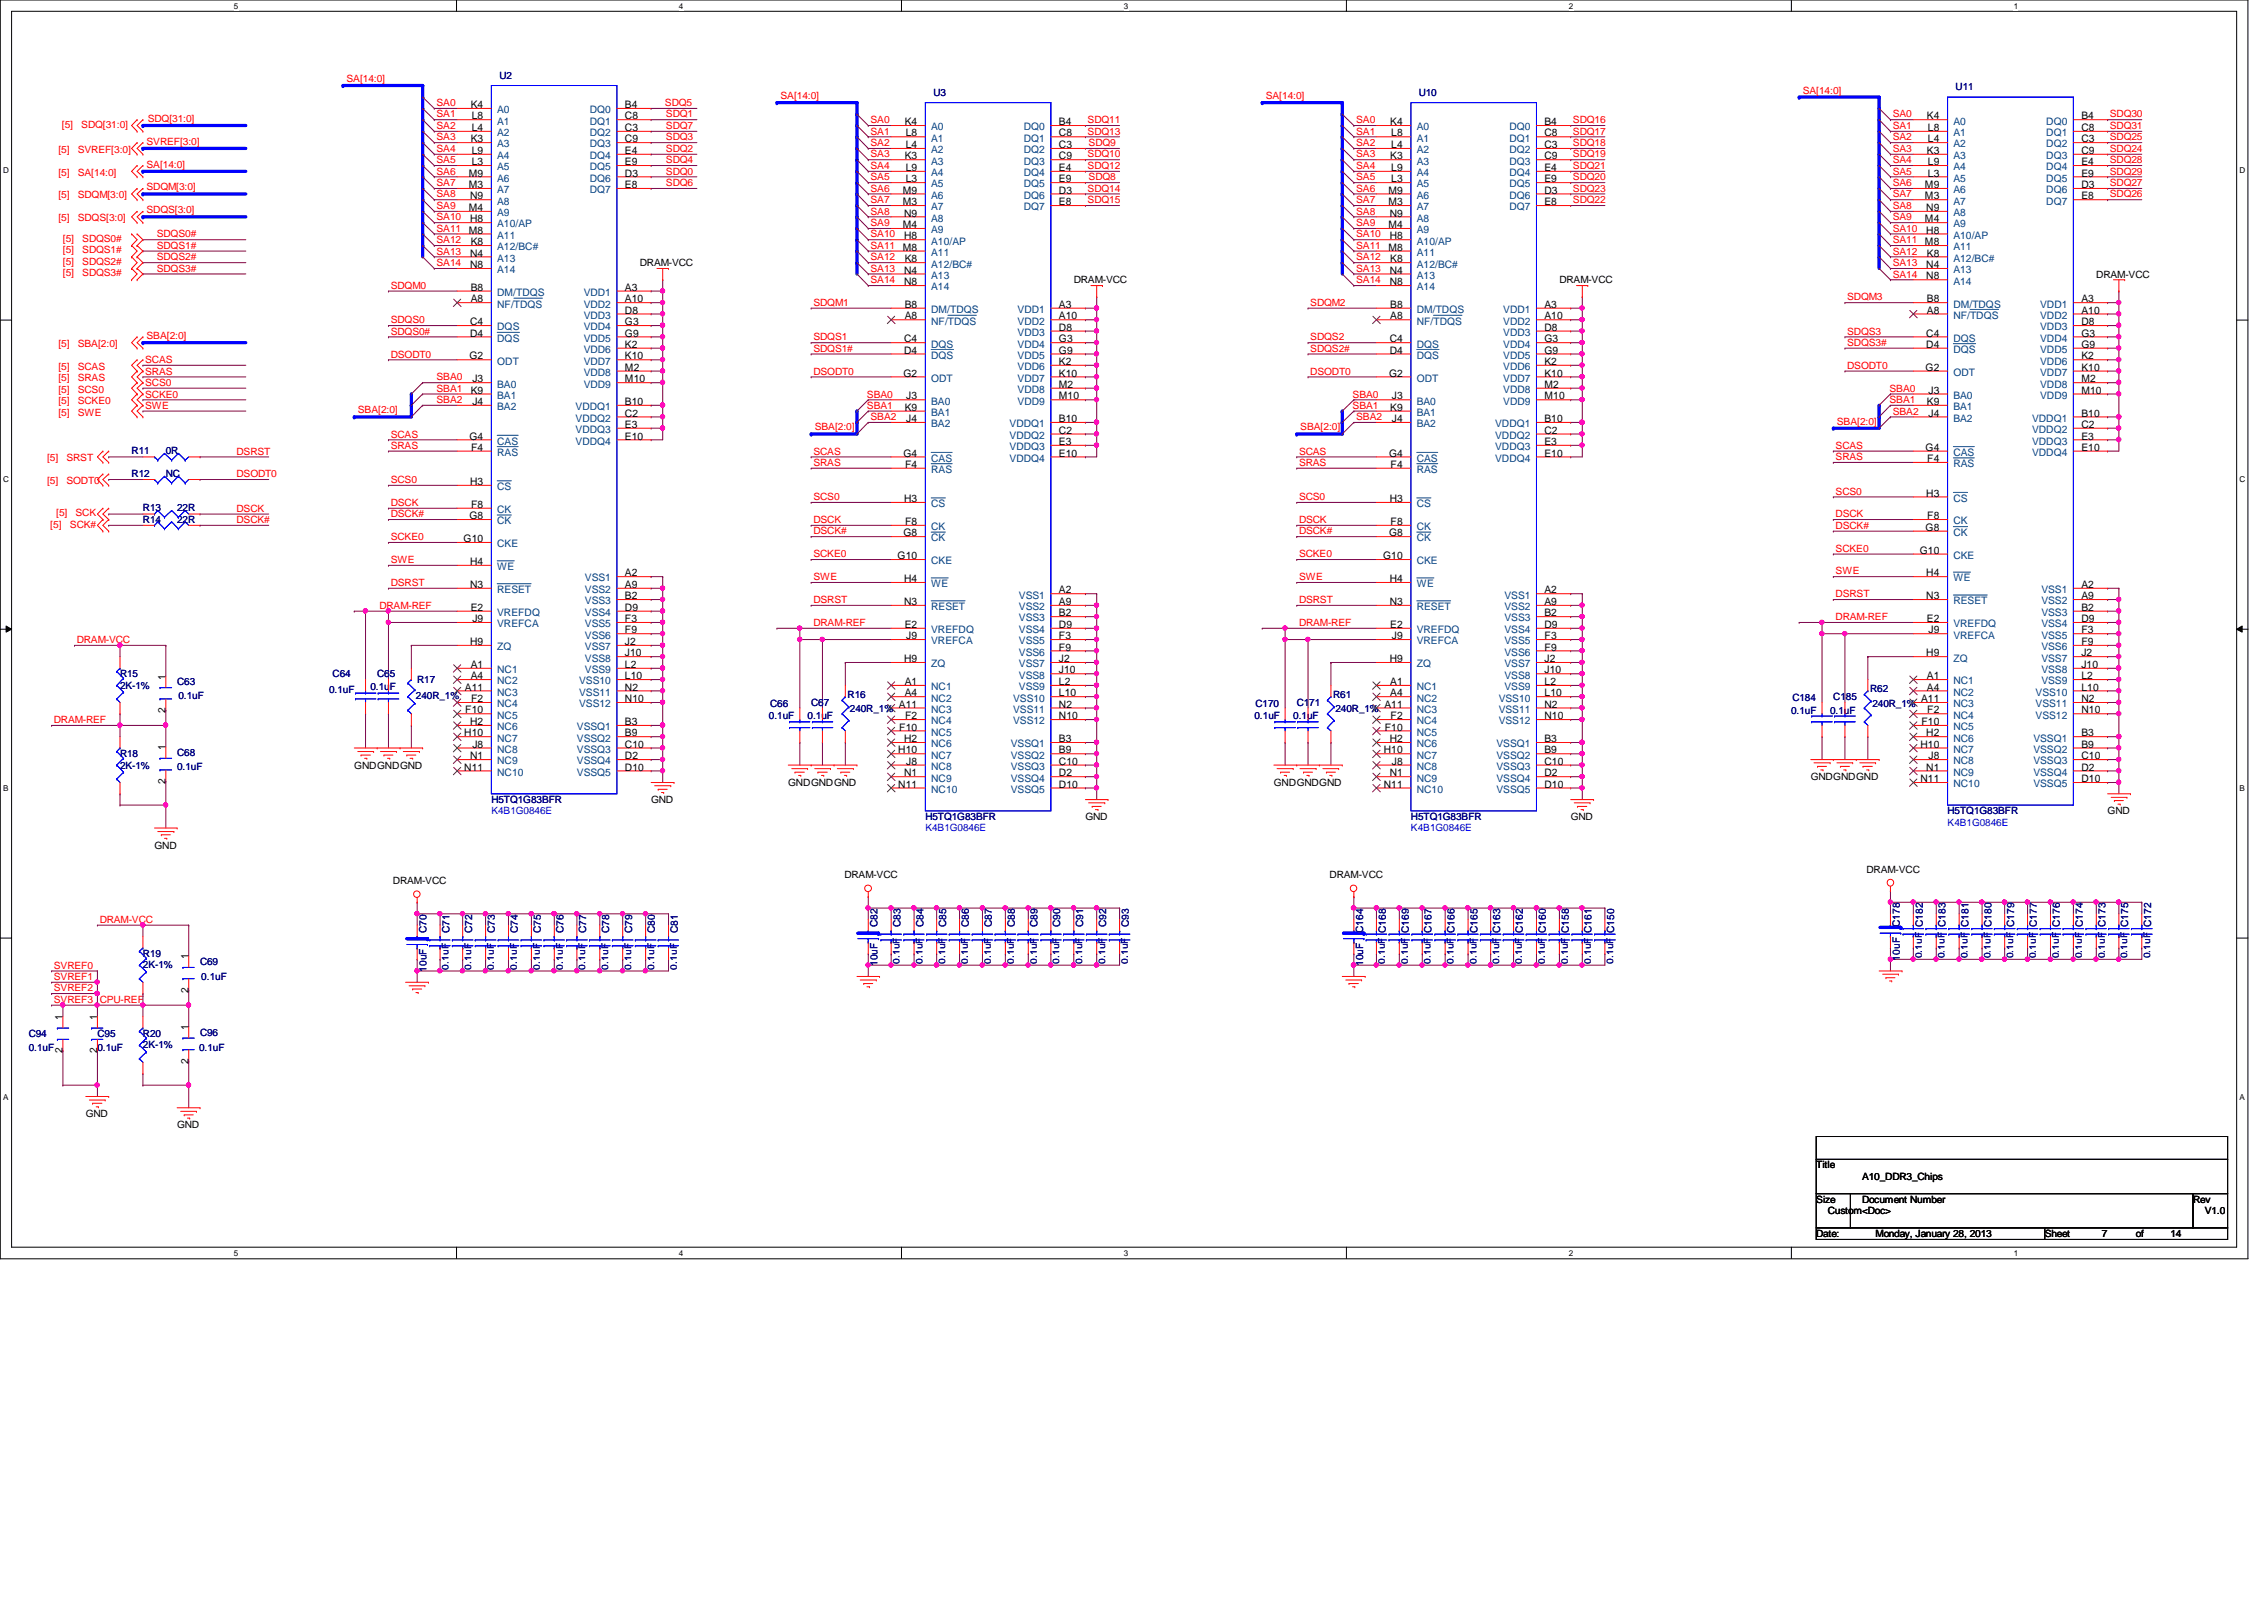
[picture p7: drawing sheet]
<svg xmlns="http://www.w3.org/2000/svg" width="297mm" height="210mm" viewBox="0 0 297 210" stroke-linecap="round" stroke-linejoin="round" font-family="sans-serif">
<defs><g id="words">
<g font-size="1.4">
<text x="61.8" y="14.2">K4</text>
<text x="61.9" y="15.7">L8</text>
<text x="61.9" y="17.2">L4</text>
<text x="82" y="15.7">C8</text>
<text x="82" y="14.2">B4</text>
<text x="82" y="17.2">C3</text>
<text x="118.7" y="16.4">K4</text>
<text x="118.8" y="17.9">L8</text>
<text x="138.9" y="17.9">C8</text>
<text x="138.9" y="16.4">B4</text>
<text x="182.4" y="16.4">K4</text>
<text x="182.5" y="17.9">L8</text>
<text x="202.6" y="17.9">C8</text>
<text x="202.6" y="16.4">B4</text>
<text x="252.8" y="15.7">K4</text>
<text x="252.9" y="17.2">L8</text>
<text x="273.1" y="17.2">C8</text>
<text x="273.1" y="15.7">B4</text>
<text x="61.5" y="23.2">M9</text>
<text x="61.8" y="18.7">K3</text>
<text x="61.9" y="21.7">L3</text>
<text x="61.9" y="20.2">L9</text>
<text x="82" y="23.2">D3</text>
<text x="82" y="20.2">E4</text>
<text x="82" y="18.7">C9</text>
<text x="82" y="21.7">E9</text>
<text x="118.7" y="20.9">K3</text>
<text x="118.8" y="19.4">L4</text>
<text x="118.8" y="23.9">L3</text>
<text x="118.8" y="22.4">L9</text>
<text x="138.9" y="22.4">E4</text>
<text x="138.9" y="20.9">C9</text>
<text x="138.9" y="19.4">C3</text>
<text x="138.9" y="23.9">E9</text>
<text x="182.4" y="20.9">K3</text>
<text x="182.5" y="19.4">L4</text>
<text x="182.5" y="23.9">L3</text>
<text x="182.5" y="22.4">L9</text>
<text x="202.6" y="22.4">E4</text>
<text x="202.6" y="20.9">C9</text>
<text x="202.6" y="19.4">C3</text>
<text x="202.6" y="23.9">E9</text>
<text x="252.8" y="20.2">K3</text>
<text x="252.9" y="18.7">L4</text>
<text x="252.9" y="23.2">L3</text>
<text x="252.9" y="21.7">L9</text>
<text x="273.1" y="21.7">E4</text>
<text x="273.1" y="20.2">C9</text>
<text x="273.1" y="18.7">C3</text>
<text x="273.1" y="23.2">E9</text>
<text x="61.5" y="24.7">M3</text>
<text x="61.5" y="27.7">M4</text>
<text x="61.7" y="29.2">H8</text>
<text x="61.7" y="26.2">N9</text>
<text x="82" y="24.7">E8</text>
<text x="118.4" y="25.4">M9</text>
<text x="118.4" y="26.9">M3</text>
<text x="118.4" y="29.9">M4</text>
<text x="118.6" y="28.4">N9</text>
<text x="138.9" y="25.4">D3</text>
<text x="138.9" y="26.9">E8</text>
<text x="182.2" y="25.4">M9</text>
<text x="182.2" y="26.9">M3</text>
<text x="182.2" y="29.9">M4</text>
<text x="182.3" y="28.4">N9</text>
<text x="202.6" y="25.4">D3</text>
<text x="202.6" y="26.9">E8</text>
<text x="252.6" y="24.7">M9</text>
<text x="252.6" y="26.2">M3</text>
<text x="252.6" y="29.2">M4</text>
<text x="252.7" y="27.7">N9</text>
<text x="273.1" y="24.7">D3</text>
<text x="273.1" y="26.2">E8</text>
<text x="61.5" y="30.6">M8</text>
<text x="61.7" y="33.7">N4</text>
<text x="61.7" y="35.2">N8</text>
<text x="61.8" y="32.2">K8</text>
<text x="118.4" y="32.9">M8</text>
<text x="118.6" y="31.4">H8</text>
<text x="118.6" y="35.9">N4</text>
<text x="118.7" y="34.4">K8</text>
<text x="182.2" y="32.9">M8</text>
<text x="182.3" y="31.4">H8</text>
<text x="182.3" y="35.9">N4</text>
<text x="182.4" y="34.4">K8</text>
<text x="252.6" y="32.2">M8</text>
<text x="252.7" y="30.6">H8</text>
<text x="252.7" y="35.2">N4</text>
<text x="252.8" y="33.7">K8</text>
<text x="61.8" y="38.1">B8</text>
<text x="61.8" y="39.7">A8</text>
<text x="82" y="38.1">A3</text>
<text x="82" y="39.7">A10</text>
<text x="82" y="41.1">D8</text>
<text x="118.6" y="37.4">N8</text>
<text x="118.7" y="40.4">B8</text>
<text x="118.7" y="41.9">A8</text>
<text x="138.9" y="40.4">A3</text>
<text x="138.9" y="41.9">A10</text>
<text x="182.3" y="37.4">N8</text>
<text x="182.4" y="40.4">B8</text>
<text x="182.4" y="41.9">A8</text>
<text x="202.6" y="40.4">A3</text>
<text x="202.6" y="41.9">A10</text>
<text x="252.7" y="36.7">N8</text>
<text x="252.8" y="39.7">B8</text>
<text x="252.8" y="41.1">A8</text>
<text x="273.1" y="39.7">A3</text>
<text x="273.1" y="41.1">A10</text>
<text x="61.6" y="47.2">G2</text>
<text x="61.7" y="44.2">D4</text>
<text x="61.7" y="42.7">C4</text>
<text x="82" y="42.7">G3</text>
<text x="82" y="44.2">G9</text>
<text x="82" y="45.6">K2</text>
<text x="82" y="47.2">K10</text>
<text x="118.6" y="46.4">D4</text>
<text x="118.6" y="44.9">C4</text>
<text x="138.9" y="44.9">G3</text>
<text x="138.9" y="46.4">G9</text>
<text x="138.9" y="43.4">D8</text>
<text x="138.9" y="47.9">K2</text>
<text x="182.3" y="46.4">D4</text>
<text x="182.3" y="44.9">C4</text>
<text x="202.6" y="44.9">G3</text>
<text x="202.6" y="46.4">G9</text>
<text x="202.6" y="43.4">D8</text>
<text x="202.6" y="47.9">K2</text>
<text x="252.7" y="45.6">D4</text>
<text x="252.7" y="44.2">C4</text>
<text x="273.1" y="44.2">G3</text>
<text x="273.1" y="45.6">G9</text>
<text x="273.1" y="42.7">D8</text>
<text x="273.1" y="47.2">K2</text>
<text x="61.8" y="51.6">K9</text>
<text x="62" y="50.2">J3</text>
<text x="62" y="53.1">J4</text>
<text x="82" y="53.1">B10</text>
<text x="82" y="48.6">M2</text>
<text x="82" y="50.2">M10</text>
<text x="118.5" y="49.4">G2</text>
<text x="118.7" y="53.9">K9</text>
<text x="118.9" y="52.4">J3</text>
<text x="138.9" y="49.4">K10</text>
<text x="138.9" y="50.9">M2</text>
<text x="138.9" y="52.4">M10</text>
<text x="182.2" y="49.4">G2</text>
<text x="182.4" y="53.9">K9</text>
<text x="182.6" y="52.4">J3</text>
<text x="202.6" y="49.4">K10</text>
<text x="202.6" y="50.9">M2</text>
<text x="202.6" y="52.4">M10</text>
<text x="252.6" y="48.6">G2</text>
<text x="252.8" y="53.1">K9</text>
<text x="253" y="51.6">J3</text>
<text x="273.1" y="48.6">K10</text>
<text x="273.1" y="50.2">M2</text>
<text x="273.1" y="51.6">M10</text>
<text x="61.6" y="57.7">G4</text>
<text x="61.8" y="59.1">F4</text>
<text x="82" y="54.7">C2</text>
<text x="82" y="56.1">E3</text>
<text x="82" y="57.7">E10</text>
<text x="118.5" y="59.9">G4</text>
<text x="118.9" y="55.4">J4</text>
<text x="138.9" y="55.4">B10</text>
<text x="138.9" y="56.9">C2</text>
<text x="138.9" y="58.4">E3</text>
<text x="138.9" y="59.9">E10</text>
<text x="182.2" y="59.9">G4</text>
<text x="182.6" y="55.4">J4</text>
<text x="202.6" y="55.4">B10</text>
<text x="202.6" y="56.9">C2</text>
<text x="202.6" y="58.4">E3</text>
<text x="202.6" y="59.9">E10</text>
<text x="252.6" y="59.1">G4</text>
<text x="253" y="54.7">J4</text>
<text x="273.1" y="54.7">B10</text>
<text x="273.1" y="56.1">C2</text>
<text x="273.1" y="57.7">E3</text>
<text x="273.1" y="59.1">E10</text>
<text x="61.7" y="63.6">H3</text>
<text x="118.6" y="65.9">H3</text>
<text x="118.7" y="61.4">F4</text>
<text x="182.3" y="65.9">H3</text>
<text x="182.5" y="61.4">F4</text>
<text x="252.7" y="65.2">H3</text>
<text x="252.9" y="60.6">F4</text>
<text x="60.8" y="71.1">G10</text>
<text x="61.6" y="68.1">G8</text>
<text x="61.8" y="66.6">F8</text>
<text x="118.5" y="70.4">G8</text>
<text x="118.7" y="68.9">F8</text>
<text x="182.2" y="70.4">G8</text>
<text x="182.5" y="68.9">F8</text>
<text x="252.6" y="69.6">G8</text>
<text x="252.9" y="68.1">F8</text>
<text x="61.7" y="74.1">H4</text>
<text x="61.7" y="77.1">N3</text>
<text x="82" y="75.6">A2</text>
<text x="82" y="77.1">A9</text>
<text x="117.8" y="73.4">G10</text>
<text x="118.6" y="76.4">H4</text>
<text x="138.9" y="77.9">A2</text>
<text x="181.5" y="73.4">G10</text>
<text x="182.3" y="76.4">H4</text>
<text x="202.6" y="77.9">A2</text>
<text x="251.9" y="72.6">G10</text>
<text x="252.7" y="75.6">H4</text>
<text x="273.1" y="77.1">A2</text>
<text x="61.8" y="80.1">E2</text>
<text x="62" y="81.6">J9</text>
<text x="82" y="78.6">B2</text>
<text x="82" y="80.1">D9</text>
<text x="82" y="81.6">F3</text>
<text x="82" y="83.1">F9</text>
<text x="118.6" y="79.4">N3</text>
<text x="118.7" y="82.4">E2</text>
<text x="118.9" y="83.9">J9</text>
<text x="138.9" y="80.9">B2</text>
<text x="138.9" y="82.4">D9</text>
<text x="138.9" y="79.4">A9</text>
<text x="138.9" y="83.9">F3</text>
<text x="182.3" y="79.4">N3</text>
<text x="182.4" y="82.4">E2</text>
<text x="182.6" y="83.9">J9</text>
<text x="202.6" y="80.9">B2</text>
<text x="202.6" y="82.4">D9</text>
<text x="202.6" y="79.4">A9</text>
<text x="202.6" y="83.9">F3</text>
<text x="252.7" y="78.6">N3</text>
<text x="252.8" y="81.6">E2</text>
<text x="253" y="83.1">J9</text>
<text x="273.1" y="80.1">B2</text>
<text x="273.1" y="81.6">D9</text>
<text x="273.1" y="78.6">A9</text>
<text x="273.1" y="83.1">F3</text>
<text x="21.7" y="89.2" transform="rotate(-90 21.7 89.2)">1</text>
<text x="61.7" y="84.6">H9</text>
<text x="61.8" y="89.1">A4</text>
<text x="61.8" y="87.6">A1</text>
<text x="82" y="84.6">J2</text>
<text x="82" y="86.1">J10</text>
<text x="82" y="87.6">L2</text>
<text x="82" y="89.1">L10</text>
<text x="118.6" y="86.9">H9</text>
<text x="118.7" y="89.9">A1</text>
<text x="138.9" y="85.3">F9</text>
<text x="138.9" y="86.9">J2</text>
<text x="138.9" y="88.3">J10</text>
<text x="138.9" y="89.9">L2</text>
<text x="182.3" y="86.9">H9</text>
<text x="182.4" y="89.9">A1</text>
<text x="202.6" y="85.3">F9</text>
<text x="202.6" y="86.9">J2</text>
<text x="202.6" y="88.3">J10</text>
<text x="202.6" y="89.9">L2</text>
<text x="252.7" y="86.1">H9</text>
<text x="252.8" y="89.1">A1</text>
<text x="273.1" y="84.6">F9</text>
<text x="273.1" y="86.1">J2</text>
<text x="273.1" y="87.6">J10</text>
<text x="273.1" y="89.1">L2</text>
<text x="21.7" y="93.5" transform="rotate(-90 21.7 93.5)">2</text>
<text x="61" y="90.6">A11</text>
<text x="61" y="93.6">F10</text>
<text x="61.7" y="95.1">H2</text>
<text x="61.8" y="92.1">F2</text>
<text x="82" y="95.1">B3</text>
<text x="82" y="90.6">N2</text>
<text x="82" y="92.1">N10</text>
<text x="117.9" y="92.8">A11</text>
<text x="118" y="95.8">F10</text>
<text x="118.7" y="91.4">A4</text>
<text x="118.7" y="94.4">F2</text>
<text x="138.9" y="91.4">L10</text>
<text x="138.9" y="92.8">N2</text>
<text x="138.9" y="94.4">N10</text>
<text x="181.6" y="92.8">A11</text>
<text x="181.7" y="95.8">F10</text>
<text x="182.4" y="91.4">A4</text>
<text x="182.5" y="94.4">F2</text>
<text x="202.6" y="91.4">L10</text>
<text x="202.6" y="92.8">N2</text>
<text x="202.6" y="94.4">N10</text>
<text x="252" y="92.1">A11</text>
<text x="252.1" y="95.1">F10</text>
<text x="252.8" y="90.6">A4</text>
<text x="252.9" y="93.6">F2</text>
<text x="273.1" y="90.6">L10</text>
<text x="273.1" y="92.1">N2</text>
<text x="273.1" y="93.6">N10</text>
<text x="21.7" y="98.4" transform="rotate(-90 21.7 98.4)">1</text>
<text x="60.9" y="96.6">H10</text>
<text x="60.9" y="101.1">N11</text>
<text x="61.7" y="99.6">N1</text>
<text x="62" y="98.1">J8</text>
<text x="82" y="101.1">D10</text>
<text x="82" y="99.6">D2</text>
<text x="82" y="98.1">C10</text>
<text x="82" y="96.6">B9</text>
<text x="117.9" y="98.8">H10</text>
<text x="118.6" y="101.9">N1</text>
<text x="118.6" y="97.4">H2</text>
<text x="118.9" y="100.3">J8</text>
<text x="138.9" y="101.9">D2</text>
<text x="138.9" y="100.3">C10</text>
<text x="138.9" y="98.8">B9</text>
<text x="138.9" y="97.4">B3</text>
<text x="181.6" y="98.8">H10</text>
<text x="182.3" y="101.9">N1</text>
<text x="182.3" y="97.4">H2</text>
<text x="182.6" y="100.3">J8</text>
<text x="202.6" y="101.9">D2</text>
<text x="202.6" y="100.3">C10</text>
<text x="202.6" y="98.8">B9</text>
<text x="202.6" y="97.4">B3</text>
<text x="252" y="98.1">H10</text>
<text x="252.7" y="101.1">N1</text>
<text x="252.7" y="96.6">H2</text>
<text x="253" y="99.6">J8</text>
<text x="273.1" y="101.1">D2</text>
<text x="273.1" y="99.6">C10</text>
<text x="273.1" y="98.1">B9</text>
<text x="273.1" y="96.6">B3</text>
<text x="21.7" y="102.8" transform="rotate(-90 21.7 102.8)">2</text>
<text x="117.9" y="103.3">N11</text>
<text x="138.9" y="103.3">D10</text>
<text x="181.6" y="103.3">N11</text>
<text x="202.6" y="103.3">D10</text>
<text x="252" y="102.6">N11</text>
<text x="273.1" y="102.6">D10</text>
<text x="24.7" y="125.9" transform="rotate(-90 24.7 125.9)">1</text>
<text x="24.7" y="130.2" transform="rotate(-90 24.7 130.2)">2</text>
<text x="8.2" y="133.8" transform="rotate(-90 8.2 133.8)">1</text>
<text x="12.7" y="133.8" transform="rotate(-90 12.7 133.8)">1</text>
<text x="24.7" y="135.1" transform="rotate(-90 24.7 135.1)">1</text>
<text x="8.2" y="138.2" transform="rotate(-90 8.2 138.2)">2</text>
<text x="12.7" y="138.2" transform="rotate(-90 12.7 138.2)">2</text>
<text x="24.7" y="139.5" transform="rotate(-90 24.7 139.5)">2</text>
</g>
<g font-size="1.4" fill="#004080">
<text x="65.2" y="16.3">A1</text>
<text x="65.2" y="17.9">A2</text>
<text x="65.2" y="14.9">A0</text>
<text x="77.4" y="16.3">DQ1</text>
<text x="77.4" y="14.9">DQ0</text>
<text x="77.4" y="17.9">DQ2</text>
<text x="122.2" y="17.1">A0</text>
<text x="134.3" y="17.1">DQ0</text>
<text x="185.9" y="17.1">A0</text>
<text x="198" y="17.1">DQ0</text>
<text x="256.3" y="17.9">A1</text>
<text x="256.3" y="16.3">A0</text>
<text x="268.5" y="17.9">DQ1</text>
<text x="268.5" y="16.3">DQ0</text>
<text x="65.2" y="19.3">A3</text>
<text x="65.2" y="22.4">A5</text>
<text x="65.2" y="23.8">A6</text>
<text x="65.2" y="20.9">A4</text>
<text x="77.4" y="23.8">DQ6</text>
<text x="77.4" y="20.9">DQ4</text>
<text x="77.4" y="19.3">DQ3</text>
<text x="77.4" y="22.4">DQ5</text>
<text x="122.2" y="18.6">A1</text>
<text x="122.2" y="20.1">A2</text>
<text x="122.2" y="21.6">A3</text>
<text x="122.2" y="23.1">A4</text>
<text x="134.3" y="18.6">DQ1</text>
<text x="134.3" y="23.1">DQ4</text>
<text x="134.3" y="21.6">DQ3</text>
<text x="134.3" y="20.1">DQ2</text>
<text x="185.9" y="18.6">A1</text>
<text x="185.9" y="20.1">A2</text>
<text x="185.9" y="21.6">A3</text>
<text x="185.9" y="23.1">A4</text>
<text x="198" y="18.6">DQ1</text>
<text x="198" y="23.1">DQ4</text>
<text x="198" y="21.6">DQ3</text>
<text x="198" y="20.1">DQ2</text>
<text x="256.3" y="19.3">A2</text>
<text x="256.3" y="20.9">A3</text>
<text x="256.3" y="23.8">A5</text>
<text x="256.3" y="22.4">A4</text>
<text x="268.5" y="22.4">DQ4</text>
<text x="268.5" y="20.9">DQ3</text>
<text x="268.5" y="19.3">DQ2</text>
<text x="268.5" y="23.8">DQ5</text>
<text x="65.2" y="29.8">A10/AP</text>
<text x="65.2" y="25.4">A7</text>
<text x="65.2" y="28.4">A9</text>
<text x="65.2" y="26.8">A8</text>
<text x="77.4" y="25.4">DQ7</text>
<text x="122.2" y="24.6">A5</text>
<text x="122.2" y="26.1">A6</text>
<text x="122.2" y="27.6">A7</text>
<text x="122.2" y="29.1">A8</text>
<text x="134.3" y="26.1">DQ6</text>
<text x="134.3" y="27.6">DQ7</text>
<text x="134.3" y="24.6">DQ5</text>
<text x="185.9" y="24.6">A5</text>
<text x="185.9" y="26.1">A6</text>
<text x="185.9" y="27.6">A7</text>
<text x="185.9" y="29.1">A8</text>
<text x="198" y="26.1">DQ6</text>
<text x="198" y="27.6">DQ7</text>
<text x="198" y="24.6">DQ5</text>
<text x="256.3" y="25.4">A6</text>
<text x="256.3" y="26.8">A7</text>
<text x="256.3" y="29.8">A9</text>
<text x="256.3" y="28.4">A8</text>
<text x="268.5" y="25.4">DQ6</text>
<text x="268.5" y="26.8">DQ7</text>
<text x="65.2" y="31.3">A11</text>
<text x="65.2" y="32.9">A12/BC#</text>
<text x="65.2" y="34.3">A13</text>
<text x="65.2" y="35.9">A14</text>
<text x="122.2" y="32.1">A10/AP</text>
<text x="122.2" y="30.6">A9</text>
<text x="122.2" y="33.6">A11</text>
<text x="122.2" y="35.1">A12/BC#</text>
<text x="185.9" y="32.1">A10/AP</text>
<text x="185.9" y="30.6">A9</text>
<text x="185.9" y="33.6">A11</text>
<text x="185.9" y="35.1">A12/BC#</text>
<text x="256.3" y="31.3">A10/AP</text>
<text x="256.3" y="32.9">A11</text>
<text x="256.3" y="34.3">A12/BC#</text>
<text x="256.3" y="35.9">A13</text>
<text x="65.2" y="38.8">DM/TDQS</text>
<text x="65.2" y="40.3">NF/TDQS</text>
<text x="76.6" y="38.8">VDD1</text>
<text x="76.6" y="40.3">VDD2</text>
<text x="76.6" y="41.8">VDD3</text>
<text x="122.2" y="41.1">DM/TDQS</text>
<text x="122.2" y="36.6">A13</text>
<text x="122.2" y="38.1">A14</text>
<text x="133.5" y="41.1">VDD1</text>
<text x="185.9" y="41.1">DM/TDQS</text>
<text x="185.9" y="36.6">A13</text>
<text x="185.9" y="38.1">A14</text>
<text x="197.2" y="41.1">VDD1</text>
<text x="256.3" y="40.3">DM/TDQS</text>
<text x="256.3" y="41.8">NF/TDQS</text>
<text x="256.3" y="37.3">A14</text>
<text x="267.7" y="40.3">VDD1</text>
<text x="267.7" y="41.8">VDD2</text>
<text x="65.2" y="44.8">DQS</text>
<text x="65.2" y="43.3">DQS</text>
<text x="65.2" y="47.8">ODT</text>
<text x="76.6" y="43.3">VDD4</text>
<text x="76.6" y="44.8">VDD5</text>
<text x="76.6" y="46.3">VDD6</text>
<text x="76.6" y="47.8">VDD7</text>
<text x="122.2" y="42.6">NF/TDQS</text>
<text x="122.2" y="47.1">DQS</text>
<text x="122.2" y="45.6">DQS</text>
<text x="133.5" y="45.6">VDD4</text>
<text x="133.5" y="47.1">VDD5</text>
<text x="133.5" y="42.6">VDD2</text>
<text x="133.5" y="44.1">VDD3</text>
<text x="185.9" y="42.6">NF/TDQS</text>
<text x="185.9" y="47.1">DQS</text>
<text x="185.9" y="45.6">DQS</text>
<text x="197.2" y="45.6">VDD4</text>
<text x="197.2" y="47.1">VDD5</text>
<text x="197.2" y="42.6">VDD2</text>
<text x="197.2" y="44.1">VDD3</text>
<text x="256.3" y="46.3">DQS</text>
<text x="256.3" y="44.8">DQS</text>
<text x="267.7" y="44.8">VDD4</text>
<text x="267.7" y="46.3">VDD5</text>
<text x="267.7" y="43.3">VDD3</text>
<text x="267.7" y="47.8">VDD6</text>
<text x="65.2" y="50.8">BA0</text>
<text x="65.2" y="52.3">BA1</text>
<text x="65.2" y="53.8">BA2</text>
<text x="75.5" y="53.8">VDDQ1</text>
<text x="76.6" y="49.3">VDD8</text>
<text x="76.6" y="50.8">VDD9</text>
<text x="122.2" y="50.1">ODT</text>
<text x="122.2" y="53.1">BA0</text>
<text x="133.5" y="48.6">VDD6</text>
<text x="133.5" y="50.1">VDD7</text>
<text x="133.5" y="51.6">VDD8</text>
<text x="133.5" y="53.1">VDD9</text>
<text x="185.9" y="50.1">ODT</text>
<text x="185.9" y="53.1">BA0</text>
<text x="197.2" y="48.6">VDD6</text>
<text x="197.2" y="50.1">VDD7</text>
<text x="197.2" y="51.6">VDD8</text>
<text x="197.2" y="53.1">VDD9</text>
<text x="256.3" y="49.3">ODT</text>
<text x="256.3" y="52.3">BA0</text>
<text x="256.3" y="53.8">BA1</text>
<text x="267.7" y="49.3">VDD7</text>
<text x="267.7" y="50.8">VDD8</text>
<text x="267.7" y="52.3">VDD9</text>
<text x="65.2" y="58.3">CAS</text>
<text x="65.2" y="59.8">RAS</text>
<text x="75.5" y="55.3">VDDQ2</text>
<text x="75.5" y="56.8">VDDQ3</text>
<text x="75.5" y="58.3">VDDQ4</text>
<text x="122.2" y="54.6">BA1</text>
<text x="122.2" y="56">BA2</text>
<text x="132.5" y="56">VDDQ1</text>
<text x="132.5" y="57.6">VDDQ2</text>
<text x="132.5" y="59.1">VDDQ3</text>
<text x="185.9" y="54.6">BA1</text>
<text x="185.9" y="56">BA2</text>
<text x="196.2" y="56">VDDQ1</text>
<text x="196.2" y="57.6">VDDQ2</text>
<text x="196.2" y="59.1">VDDQ3</text>
<text x="256.3" y="55.3">BA2</text>
<text x="256.3" y="59.8">CAS</text>
<text x="266.6" y="55.3">VDDQ1</text>
<text x="266.6" y="56.8">VDDQ2</text>
<text x="266.6" y="58.3">VDDQ3</text>
<text x="266.6" y="59.8">VDDQ4</text>
<text x="65.2" y="64.3">CS</text>
<text x="122.2" y="60.6">CAS</text>
<text x="122.2" y="62.1">RAS</text>
<text x="132.5" y="60.6">VDDQ4</text>
<text x="185.9" y="60.6">CAS</text>
<text x="185.9" y="62.1">RAS</text>
<text x="196.2" y="60.6">VDDQ4</text>
<text x="256.3" y="65.8">CS</text>
<text x="256.3" y="61.3">RAS</text>
<text x="65.2" y="67.3">CK</text>
<text x="65.2" y="71.8">CKE</text>
<text x="65.2" y="68.8">CK</text>
<text x="122.2" y="69.6">CK</text>
<text x="122.2" y="71">CK</text>
<text x="122.2" y="66.5">CS</text>
<text x="185.9" y="69.6">CK</text>
<text x="185.9" y="71">CK</text>
<text x="185.9" y="66.5">CS</text>
<text x="256.3" y="68.8">CK</text>
<text x="256.3" y="70.3">CK</text>
<text x="65.2" y="74.8">WE</text>
<text x="65.2" y="77.8">RESET</text>
<text x="76.7" y="76.3">VSS1</text>
<text x="76.7" y="77.8">VSS2</text>
<text x="122.2" y="74">CKE</text>
<text x="122.2" y="77">WE</text>
<text x="185.9" y="74">CKE</text>
<text x="185.9" y="77">WE</text>
<text x="256.3" y="73.3">CKE</text>
<text x="256.3" y="76.3">WE</text>
<text x="267.8" y="77.8">VSS1</text>
<text x="65.2" y="80.8">VREFDQ</text>
<text x="65.2" y="82.3">VREFCA</text>
<text x="76.7" y="79.3">VSS3</text>
<text x="76.7" y="80.8">VSS4</text>
<text x="76.7" y="82.3">VSS5</text>
<text x="76.7" y="83.8">VSS6</text>
<text x="122.2" y="83.1">VREFDQ</text>
<text x="122.2" y="80.1">RESET</text>
<text x="133.7" y="81.5">VSS3</text>
<text x="133.7" y="78.5">VSS1</text>
<text x="133.7" y="83.1">VSS4</text>
<text x="133.7" y="80.1">VSS2</text>
<text x="185.9" y="83.1">VREFDQ</text>
<text x="185.9" y="80.1">RESET</text>
<text x="197.4" y="81.5">VSS3</text>
<text x="197.4" y="78.5">VSS1</text>
<text x="197.4" y="83.1">VSS4</text>
<text x="197.4" y="80.1">VSS2</text>
<text x="256.3" y="82.3">VREFDQ</text>
<text x="256.3" y="83.8">VREFCA</text>
<text x="256.3" y="79.3">RESET</text>
<text x="267.8" y="80.8">VSS3</text>
<text x="267.8" y="82.3">VSS4</text>
<text x="267.8" y="79.3">VSS2</text>
<text x="267.8" y="83.8">VSS5</text>
<text x="65.2" y="85.3">ZQ</text>
<text x="65.2" y="89.8">NC2</text>
<text x="65.2" y="88.3">NC1</text>
<text x="76" y="89.8">VSS10</text>
<text x="76.7" y="85.3">VSS7</text>
<text x="76.7" y="86.8">VSS8</text>
<text x="76.7" y="88.3">VSS9</text>
<text x="122.2" y="84.5">VREFCA</text>
<text x="122.2" y="87.5">ZQ</text>
<text x="133.7" y="84.5">VSS5</text>
<text x="133.7" y="86">VSS6</text>
<text x="133.7" y="87.5">VSS7</text>
<text x="133.7" y="89">VSS8</text>
<text x="185.9" y="84.5">VREFCA</text>
<text x="185.9" y="87.5">ZQ</text>
<text x="197.4" y="84.5">VSS5</text>
<text x="197.4" y="86">VSS6</text>
<text x="197.4" y="87.5">VSS7</text>
<text x="197.4" y="89">VSS8</text>
<text x="256.3" y="86.8">ZQ</text>
<text x="256.3" y="89.8">NC1</text>
<text x="267.8" y="85.3">VSS6</text>
<text x="267.8" y="86.8">VSS7</text>
<text x="267.8" y="88.3">VSS8</text>
<text x="267.8" y="89.8">VSS9</text>
<text x="65.2" y="95.8">NC6</text>
<text x="65.2" y="94.3">NC5</text>
<text x="65.2" y="92.8">NC4</text>
<text x="65.2" y="91.3">NC3</text>
<text x="75.7" y="95.8">VSSQ1</text>
<text x="76" y="91.3">VSS11</text>
<text x="76" y="92.8">VSS12</text>
<text x="122.2" y="95">NC4</text>
<text x="122.2" y="93.5">NC3</text>
<text x="122.2" y="92">NC2</text>
<text x="122.2" y="90.6">NC1</text>
<text x="132.9" y="92">VSS10</text>
<text x="132.9" y="93.5">VSS11</text>
<text x="132.9" y="95">VSS12</text>
<text x="133.7" y="90.6">VSS9</text>
<text x="185.9" y="95">NC4</text>
<text x="185.9" y="93.5">NC3</text>
<text x="185.9" y="92">NC2</text>
<text x="185.9" y="90.6">NC1</text>
<text x="196.6" y="92">VSS10</text>
<text x="196.6" y="93.5">VSS11</text>
<text x="196.6" y="95">VSS12</text>
<text x="197.4" y="90.6">VSS9</text>
<text x="256.3" y="95.8">NC5</text>
<text x="256.3" y="94.3">NC4</text>
<text x="256.3" y="92.8">NC3</text>
<text x="256.3" y="91.3">NC2</text>
<text x="267.1" y="91.3">VSS10</text>
<text x="267.1" y="92.8">VSS11</text>
<text x="267.1" y="94.3">VSS12</text>
<text x="65.2" y="98.8">NC8</text>
<text x="65.2" y="100.3">NC9</text>
<text x="65.2" y="97.3">NC7</text>
<text x="65.2" y="101.8">NC10</text>
<text x="75.7" y="101.8">VSSQ5</text>
<text x="75.7" y="100.3">VSSQ4</text>
<text x="75.7" y="98.8">VSSQ3</text>
<text x="75.7" y="97.3">VSSQ2</text>
<text x="122.2" y="101">NC8</text>
<text x="122.2" y="99.5">NC7</text>
<text x="122.2" y="98">NC6</text>
<text x="122.2" y="96.5">NC5</text>
<text x="132.6" y="101">VSSQ3</text>
<text x="132.6" y="99.5">VSSQ2</text>
<text x="132.6" y="98">VSSQ1</text>
<text x="185.9" y="101">NC8</text>
<text x="185.9" y="99.5">NC7</text>
<text x="185.9" y="98">NC6</text>
<text x="185.9" y="96.5">NC5</text>
<text x="196.3" y="101">VSSQ3</text>
<text x="196.3" y="99.5">VSSQ2</text>
<text x="196.3" y="98">VSSQ1</text>
<text x="256.3" y="100.3">NC8</text>
<text x="256.3" y="101.8">NC9</text>
<text x="256.3" y="98.8">NC7</text>
<text x="256.3" y="97.3">NC6</text>
<text x="266.8" y="101.8">VSSQ4</text>
<text x="266.8" y="100.3">VSSQ3</text>
<text x="266.8" y="98.8">VSSQ2</text>
<text x="266.8" y="97.3">VSSQ1</text>
<text x="122.2" y="102.5">NC9</text>
<text x="122.2" y="104">NC10</text>
<text x="132.6" y="104">VSSQ5</text>
<text x="132.6" y="102.5">VSSQ4</text>
<text x="185.9" y="102.5">NC9</text>
<text x="185.9" y="104">NC10</text>
<text x="196.3" y="104">VSSQ5</text>
<text x="196.3" y="102.5">VSSQ4</text>
<text x="256.3" y="103.3">NC10</text>
<text x="266.8" y="103.3">VSSQ5</text>
</g>
<g font-size="1.3" fill="#f00">
<text x="45.5" y="10.8">SA[14:0]</text>
<text x="8.1" y="16.8">[5]</text>
<text x="10.7" y="16.8">SDQ[31:0]</text>
<text x="19.4" y="16">SDQ[31:0]</text>
<text x="57.3" y="16.9">SA2</text>
<text x="57.3" y="15.4">SA1</text>
<text x="57.3" y="13.9">SA0</text>
<text x="87.2" y="13.9">SDQ5</text>
<text x="87.4" y="15.4">SDQ1</text>
<text x="87.4" y="16.9">SDQ7</text>
<text x="102.4" y="13">SA[14:0]</text>
<text x="114.2" y="17.7">SA1</text>
<text x="114.2" y="16.2">SA0</text>
<text x="142.7" y="16.2">SDQ11</text>
<text x="142.7" y="17.7">SDQ13</text>
<text x="166.1" y="13">SA[14:0]</text>
<text x="177.9" y="17.7">SA1</text>
<text x="177.9" y="16.2">SA0</text>
<text x="206.4" y="16.2">SDQ16</text>
<text x="206.4" y="17.7">SDQ17</text>
<text x="236.5" y="12.3">SA[14:0]</text>
<text x="248.3" y="16.9">SA1</text>
<text x="248.3" y="15.4">SA0</text>
<text x="276.8" y="16.9">SDQ31</text>
<text x="276.8" y="15.4">SDQ30</text>
<text x="7.7" y="23">[5]</text>
<text x="7.7" y="20.1">[5]</text>
<text x="10.2" y="23">SA[14:0]</text>
<text x="10.2" y="20.1">SVREF[3:0]</text>
<text x="19.2" y="22">SA[14:0]</text>
<text x="19.2" y="19">SVREF[3:0]</text>
<text x="57.3" y="19.9">SA4</text>
<text x="57.3" y="18.4">SA3</text>
<text x="57.3" y="22.9">SA6</text>
<text x="57.3" y="21.4">SA5</text>
<text x="87.4" y="21.4">SDQ4</text>
<text x="87.4" y="18.4">SDQ3</text>
<text x="87.4" y="22.9">SDQ0</text>
<text x="87.4" y="19.9">SDQ2</text>
<text x="114.2" y="19.2">SA2</text>
<text x="114.2" y="23.7">SA5</text>
<text x="114.2" y="22.2">SA4</text>
<text x="114.2" y="20.7">SA3</text>
<text x="142.7" y="22.2">SDQ12</text>
<text x="142.7" y="20.7">SDQ10</text>
<text x="142.8" y="23.7">SDQ8</text>
<text x="142.8" y="19.2">SDQ9</text>
<text x="177.9" y="19.2">SA2</text>
<text x="177.9" y="23.7">SA5</text>
<text x="177.9" y="22.2">SA4</text>
<text x="177.9" y="20.7">SA3</text>
<text x="206.4" y="19.2">SDQ18</text>
<text x="206.4" y="23.7">SDQ20</text>
<text x="206.4" y="22.2">SDQ21</text>
<text x="206.4" y="20.7">SDQ19</text>
<text x="248.3" y="18.4">SA2</text>
<text x="248.3" y="22.9">SA5</text>
<text x="248.3" y="21.4">SA4</text>
<text x="248.3" y="19.9">SA3</text>
<text x="276.8" y="22.9">SDQ29</text>
<text x="276.8" y="18.4">SDQ25</text>
<text x="276.8" y="21.4">SDQ28</text>
<text x="276.8" y="19.9">SDQ24</text>
<text x="7.7" y="29">[5]</text>
<text x="7.7" y="26">[5]</text>
<text x="10.2" y="29">SDQS[3:0]</text>
<text x="10.2" y="26">SDQM[3:0]</text>
<text x="19.2" y="28">SDQS[3:0]</text>
<text x="19.2" y="25">SDQM[3:0]</text>
<text x="57.3" y="24.4">SA7</text>
<text x="57.3" y="25.9">SA8</text>
<text x="57.3" y="28.9">SA10</text>
<text x="57.3" y="27.4">SA9</text>
<text x="87.4" y="24.4">SDQ6</text>
<text x="114.2" y="28.2">SA8</text>
<text x="114.2" y="25.1">SA6</text>
<text x="114.2" y="26.7">SA7</text>
<text x="114.2" y="29.7">SA9</text>
<text x="142.7" y="26.7">SDQ15</text>
<text x="142.7" y="25.1">SDQ14</text>
<text x="177.9" y="28.2">SA8</text>
<text x="177.9" y="25.1">SA6</text>
<text x="177.9" y="26.7">SA7</text>
<text x="177.9" y="29.7">SA9</text>
<text x="206.4" y="25.1">SDQ23</text>
<text x="206.4" y="26.7">SDQ22</text>
<text x="248.3" y="27.4">SA8</text>
<text x="248.3" y="24.4">SA6</text>
<text x="248.3" y="25.9">SA7</text>
<text x="248.3" y="28.9">SA9</text>
<text x="276.8" y="24.4">SDQ27</text>
<text x="276.8" y="25.9">SDQ26</text>
<text x="8.3" y="31.7">[5]</text>
<text x="8.3" y="33.2">[5]</text>
<text x="8.3" y="34.8">[5]</text>
<text x="10.8" y="31.7">SDQS0#</text>
<text x="10.8" y="33.2">SDQS1#</text>
<text x="10.8" y="34.8">SDQS2#</text>
<text x="20.6" y="31.2">SDQS0#</text>
<text x="20.6" y="32.6">SDQS1#</text>
<text x="20.6" y="34.2">SDQS2#</text>
<text x="20.6" y="35.6">SDQS3#</text>
<text x="57.3" y="30.4">SA11</text>
<text x="57.3" y="33.4">SA13</text>
<text x="57.3" y="31.9">SA12</text>
<text x="57.3" y="34.9">SA14</text>
<text x="114.2" y="35.6">SA13</text>
<text x="114.2" y="31.2">SA10</text>
<text x="114.2" y="32.6">SA11</text>
<text x="114.2" y="34.2">SA12</text>
<text x="177.9" y="35.6">SA13</text>
<text x="177.9" y="31.2">SA10</text>
<text x="177.9" y="32.6">SA11</text>
<text x="177.9" y="34.2">SA12</text>
<text x="248.3" y="34.9">SA13</text>
<text x="248.3" y="30.4">SA10</text>
<text x="248.3" y="31.9">SA11</text>
<text x="248.3" y="33.4">SA12</text>
<text x="8.3" y="36.2">[5]</text>
<text x="10.8" y="36.2">SDQS3#</text>
<text x="51.3" y="37.9">SDQM0</text>
<text x="106.7" y="40.1">SDQM1</text>
<text x="114.2" y="37.2">SA14</text>
<text x="171.9" y="40.1">SDQM2</text>
<text x="177.9" y="37.2">SA14</text>
<text x="242.4" y="39.4">SDQM3</text>
<text x="248.3" y="36.4">SA14</text>
<text x="7.7" y="45.5">[5]</text>
<text x="10.2" y="45.5">SBA[2:0]</text>
<text x="19" y="47.6">SCAS</text>
<text x="19.2" y="44.5">SBA[2:0]</text>
<text x="51.3" y="46.9">DSODT0</text>
<text x="51.3" y="43.9">SDQS0#</text>
<text x="51.3" y="42.4">SDQS0</text>
<text x="106.7" y="46.1">SDQS1#</text>
<text x="106.7" y="44.7">SDQS1</text>
<text x="171.9" y="44.7">SDQS2</text>
<text x="171.9" y="46.1">SDQS2#</text>
<text x="242.4" y="45.4">SDQS3#</text>
<text x="242.4" y="43.9">SDQS3</text>
<text x="7.7" y="53">[5]</text>
<text x="7.7" y="48.5">[5]</text>
<text x="7.7" y="50">[5]</text>
<text x="7.7" y="51.5">[5]</text>
<text x="10.2" y="48.5">SCAS</text>
<text x="10.2" y="50">SRAS</text>
<text x="10.2" y="51.5">SCS0</text>
<text x="10.2" y="53">SCKE0</text>
<text x="19" y="49.1">SRAS</text>
<text x="19" y="50.6">SCS0</text>
<text x="19" y="52.2">SCKE0</text>
<text x="19" y="53.6">SWE</text>
<text x="57.3" y="52.9">SBA2</text>
<text x="57.3" y="49.9">SBA0</text>
<text x="57.3" y="51.4">SBA1</text>
<text x="106.7" y="49.1">DSODT0</text>
<text x="113.7" y="52.2">SBA0</text>
<text x="113.7" y="53.6">SBA1</text>
<text x="171.9" y="49.1">DSODT0</text>
<text x="177.5" y="52.2">SBA0</text>
<text x="177.5" y="53.6">SBA1</text>
<text x="242.4" y="48.4">DSODT0</text>
<text x="247.9" y="51.4">SBA0</text>
<text x="247.9" y="52.9">SBA1</text>
<text x="7.7" y="54.5">[5]</text>
<text x="10.2" y="54.5">SWE</text>
<text x="31" y="59.6">DSRST</text>
<text x="46.9" y="54.2">SBA[2:0]</text>
<text x="51.3" y="58.9">SRAS</text>
<text x="51.3" y="57.4">SCAS</text>
<text x="106.7" y="59.6">SCAS</text>
<text x="106.9" y="56.5">SBA[2:0]</text>
<text x="114.2" y="55.1">SBA2</text>
<text x="170.4" y="59.6">SCAS</text>
<text x="170.6" y="56.5">SBA[2:0]</text>
<text x="177.9" y="55.1">SBA2</text>
<text x="240.8" y="58.9">SCAS</text>
<text x="241" y="55.7">SBA[2:0]</text>
<text x="248.3" y="54.4">SBA2</text>
<text x="6.2" y="63.5">[5]</text>
<text x="6.2" y="60.5">[5]</text>
<text x="8.7" y="63.5">SODT0</text>
<text x="8.7" y="60.5">SRST</text>
<text x="31" y="62.6">DSODT0</text>
<text x="51.3" y="63.4">SCS0</text>
<text x="106.7" y="65.6">SCS0</text>
<text x="106.7" y="61.1">SRAS</text>
<text x="170.4" y="65.6">SCS0</text>
<text x="170.4" y="61.1">SRAS</text>
<text x="240.8" y="64.9">SCS0</text>
<text x="240.8" y="60.4">SRAS</text>
<text x="6.6" y="69.2">[5]</text>
<text x="7.4" y="67.7">[5]</text>
<text x="9.2" y="69.2">SCK#</text>
<text x="9.9" y="67.7">SCK</text>
<text x="31" y="68.6">DSCK#</text>
<text x="31" y="67.1">DSCK</text>
<text x="51.3" y="70.9">SCKE0</text>
<text x="51.3" y="67.9">DSCK#</text>
<text x="51.3" y="66.4">DSCK</text>
<text x="106.7" y="70.1">DSCK#</text>
<text x="106.7" y="68.6">DSCK</text>
<text x="170.4" y="70.1">DSCK#</text>
<text x="170.4" y="68.6">DSCK</text>
<text x="240.8" y="69.4">DSCK#</text>
<text x="240.8" y="67.9">DSCK</text>
<text x="51.3" y="76.9">DSRST</text>
<text x="51.3" y="73.9">SWE</text>
<text x="106.7" y="73.1">SCKE0</text>
<text x="106.7" y="76.1">SWE</text>
<text x="170.4" y="73.1">SCKE0</text>
<text x="170.4" y="76.1">SWE</text>
<text x="240.8" y="72.4">SCKE0</text>
<text x="240.8" y="75.4">SWE</text>
<text x="49.8" y="79.9">DRAM-REF</text>
<text x="106.7" y="79.1">DSRST</text>
<text x="106.7" y="82.1">DRAM-REF</text>
<text x="170.4" y="79.1">DSRST</text>
<text x="170.4" y="82.1">DRAM-REF</text>
<text x="240.8" y="78.4">DSRST</text>
<text x="240.8" y="81.4">DRAM-REF</text>
<text x="10.1" y="84.4">DRAM-VCC</text>
<text x="7.1" y="94.9">DRAM-REF</text>
<text x="13.1" y="121.1">DRAM-VCC</text>
<text x="7.1" y="130">SVREF2</text>
<text x="7.1" y="128.6">SVREF1</text>
<text x="7.1" y="127.1">SVREF0</text>
<text x="7.1" y="131.6">SVREF3 CPU-REF</text>
</g>
<g font-size="1.3" fill="#000080">
<text x="65.5" y="10.3">U2</text>
<text x="256.6" y="11.8">U11</text>
<text x="122.5" y="12.6">U3</text>
<text x="186.1" y="12.6">U10</text>
<text x="17.3" y="59.6">R11</text>
<text x="21.8" y="59.6">0R</text>
<text x="17.3" y="62.6">R12</text>
<text x="21.8" y="62.6">NC</text>
<text x="18.8" y="68.6">R14</text>
<text x="18.8" y="67.1">R13</text>
<text x="23.2" y="68.6">22R</text>
<text x="23.2" y="67.1">22R</text>
<text x="15.7" y="88.9">R15</text>
<text x="23.2" y="89.9">C63</text>
<text x="43.6" y="88.9">C64</text>
<text x="49.5" y="88.9">C65</text>
<text x="54.7" y="89.6">R17</text>
<text x="15.7" y="90.3">2K-1%</text>
<text x="23.4" y="91.7">0.1uF</text>
<text x="43.2" y="90.9">0.1uF</text>
<text x="48.6" y="90.5">0.1uF</text>
<text x="54.6" y="91.7">240R_1%</text>
<text x="100.9" y="94.4">0.1uF</text>
<text x="101" y="92.8">C66</text>
<text x="106" y="94.4">0.1uF</text>
<text x="106.4" y="92.6">C67</text>
<text x="111.2" y="91.5">R16</text>
<text x="111.5" y="93.5">240R_1%</text>
<text x="164.6" y="94.4">0.1uF</text>
<text x="164.7" y="92.8">C170</text>
<text x="169.7" y="94.4">0.1uF</text>
<text x="170.1" y="92.6">C171</text>
<text x="174.9" y="91.5">R61</text>
<text x="175.2" y="93.5">240R_1%</text>
<text x="235" y="93.6">0.1uF</text>
<text x="235.2" y="92">C184</text>
<text x="240.1" y="93.6">0.1uF</text>
<text x="240.5" y="91.8">C185</text>
<text x="245.4" y="90.8">R62</text>
<text x="245.7" y="92.8">240R_1%</text>
<text x="15.7" y="99.3">R18</text>
<text x="15.7" y="100.8">2K-1%</text>
<text x="23.2" y="99.2">C68</text>
<text x="23.2" y="101">0.1uF</text>
<text x="64.5" y="105.3">H5TQ1G83BFR</text>
<text x="121.4" y="107.6">H5TQ1G83BFR</text>
<text x="185.1" y="107.6">H5TQ1G83BFR</text>
<text x="255.5" y="106.8">H5TQ1G83BFR</text>
<text x="18.8" y="125.6">R19</text>
<text x="56" y="122.4" transform="rotate(-90 56 122.4)">C70</text>
<text x="59" y="122.4" transform="rotate(-90 59 122.4)">C71</text>
<text x="61.9" y="122.4" transform="rotate(-90 61.9 122.4)">C72</text>
<text x="64.9" y="122.4" transform="rotate(-90 64.9 122.4)">C73</text>
<text x="67.9" y="122.4" transform="rotate(-90 67.9 122.4)">C74</text>
<text x="70.9" y="122.4" transform="rotate(-90 70.9 122.4)">C75</text>
<text x="74" y="122.4" transform="rotate(-90 74 122.4)">C76</text>
<text x="76.9" y="122.4" transform="rotate(-90 76.9 122.4)">C77</text>
<text x="79.9" y="122.4" transform="rotate(-90 79.9 122.4)">C78</text>
<text x="82.9" y="122.4" transform="rotate(-90 82.9 122.4)">C79</text>
<text x="85.9" y="122.4" transform="rotate(-90 85.9 122.4)">C80</text>
<text x="88.9" y="122.4" transform="rotate(-90 88.9 122.4)">C81</text>
<text x="115.1" y="121.7" transform="rotate(-90 115.1 121.7)">C82</text>
<text x="118.1" y="121.7" transform="rotate(-90 118.1 121.7)">C83</text>
<text x="121.2" y="121.7" transform="rotate(-90 121.2 121.7)">C84</text>
<text x="124.1" y="121.7" transform="rotate(-90 124.1 121.7)">C85</text>
<text x="127.1" y="121.7" transform="rotate(-90 127.1 121.7)">C86</text>
<text x="130.1" y="121.7" transform="rotate(-90 130.1 121.7)">C87</text>
<text x="133.1" y="121.7" transform="rotate(-90 133.1 121.7)">C88</text>
<text x="136.1" y="121.7" transform="rotate(-90 136.1 121.7)">C89</text>
<text x="139.1" y="121.7" transform="rotate(-90 139.1 121.7)">C90</text>
<text x="142.1" y="121.7" transform="rotate(-90 142.1 121.7)">C91</text>
<text x="145.1" y="121.7" transform="rotate(-90 145.1 121.7)">C92</text>
<text x="148.1" y="121.7" transform="rotate(-90 148.1 121.7)">C93</text>
<text x="178.9" y="122.4" transform="rotate(-90 178.9 122.4)">C164</text>
<text x="181.8" y="122.4" transform="rotate(-90 181.8 122.4)">C168</text>
<text x="184.8" y="122.4" transform="rotate(-90 184.8 122.4)">C169</text>
<text x="187.8" y="122.4" transform="rotate(-90 187.8 122.4)">C167</text>
<text x="190.8" y="122.4" transform="rotate(-90 190.8 122.4)">C166</text>
<text x="193.8" y="122.4" transform="rotate(-90 193.8 122.4)">C165</text>
<text x="196.8" y="122.4" transform="rotate(-90 196.8 122.4)">C163</text>
<text x="199.8" y="122.4" transform="rotate(-90 199.8 122.4)">C162</text>
<text x="202.8" y="122.4" transform="rotate(-90 202.8 122.4)">C160</text>
<text x="205.8" y="122.4" transform="rotate(-90 205.8 122.4)">C158</text>
<text x="208.8" y="122.4" transform="rotate(-90 208.8 122.4)">C161</text>
<text x="211.8" y="122.4" transform="rotate(-90 211.8 122.4)">C150</text>
<text x="249.3" y="121.7" transform="rotate(-90 249.3 121.7)">C178</text>
<text x="252.3" y="121.7" transform="rotate(-90 252.3 121.7)">C182</text>
<text x="255.3" y="121.7" transform="rotate(-90 255.3 121.7)">C183</text>
<text x="258.3" y="121.7" transform="rotate(-90 258.3 121.7)">C181</text>
<text x="261.3" y="121.7" transform="rotate(-90 261.3 121.7)">C180</text>
<text x="264.2" y="121.7" transform="rotate(-90 264.2 121.7)">C179</text>
<text x="267.2" y="121.7" transform="rotate(-90 267.2 121.7)">C177</text>
<text x="270.3" y="121.7" transform="rotate(-90 270.3 121.7)">C176</text>
<text x="273.3" y="121.7" transform="rotate(-90 273.3 121.7)">C174</text>
<text x="276.3" y="121.7" transform="rotate(-90 276.3 121.7)">C173</text>
<text x="279.2" y="121.7" transform="rotate(-90 279.2 121.7)">C175</text>
<text x="282.2" y="121.7" transform="rotate(-90 282.2 121.7)">C172</text>
<text x="18.8" y="127">2K-1%</text>
<text x="26.2" y="126.6">C69</text>
<text x="26.4" y="128.6">0.1uF</text>
<text x="56" y="127.5" transform="rotate(-90 56 127.5)">10uF</text>
<text x="115.1" y="126.7" transform="rotate(-90 115.1 126.7)">10uF</text>
<text x="178.9" y="126.7" transform="rotate(-90 178.9 126.7)">10uF</text>
<text x="249.3" y="126" transform="rotate(-90 249.3 126)">10uF</text>
<text x="3.8" y="136.1">C94</text>
<text x="3.8" y="137.8">0.1uF</text>
<text x="12.8" y="136.1">C95</text>
<text x="12.8" y="137.8">0.1uF</text>
<text x="18.8" y="136.1">R20</text>
<text x="18.8" y="137.5">2K-1%</text>
<text x="26.1" y="137.8">0.1uF</text>
<text x="26.2" y="135.9">C96</text>
</g>
<g font-size="1.3">
<text x="83.9" y="34.9">DRAM-VCC</text>
<text x="140.9" y="37.1">DRAM-VCC</text>
<text x="204.6" y="37.1">DRAM-VCC</text>
<text x="275" y="36.4">DRAM-VCC</text>
<text x="46.5" y="100.8">GNDGNDGND</text>
<text x="85.4" y="105.3">GND</text>
<text x="103.4" y="103.1">GNDGNDGND</text>
<text x="142.4" y="107.6">GND</text>
<text x="167.1" y="103.1">GNDGNDGND</text>
<text x="206.1" y="107.6">GND</text>
<text x="237.6" y="102.3">GNDGNDGND</text>
<text x="276.5" y="106.8">GND</text>
<text x="20.3" y="111.3">GND</text>
<text x="51.6" y="116">DRAM-VCC</text>
<text x="110.8" y="115.2">DRAM-VCC</text>
<text x="174.5" y="115.2">DRAM-VCC</text>
<text x="244.9" y="114.5">DRAM-VCC</text>
<text x="11.3" y="146.5">GND</text>
<text x="23.2" y="148">GND</text>
<text x="238.3" y="153.3">Title</text>
<text x="244.3" y="154.8">A10_DDR3_Chips</text>
<text x="238.3" y="157.8">Size</text>
<text x="239.8" y="159.3">Custom&lt;Doc&gt;</text>
<text x="244.3" y="157.8">Document Number</text>
<text x="287.7" y="157.8">Rev</text>
<text x="289.3" y="159.3">V1.0</text>
<text x="238.3" y="162.3">Date:</text>
<text x="246.1" y="162.3">Monday, January 28, 2013</text>
<text x="268.3" y="162.3">Sheet</text>
<text x="275.8" y="162.3">7</text>
<text x="280.2" y="162.3">of</text>
<text x="284.8" y="162.3">14</text>
</g>
<g font-size="1.3" fill="#00f">
<text x="64.5" y="106.8">K4B1G0846E</text>
<text x="121.4" y="109.1">K4B1G0846E</text>
<text x="185.1" y="109.1">K4B1G0846E</text>
<text x="255.5" y="108.3">K4B1G0846E</text>
</g>
<g font-size="1.2" fill="#000080">
<text x="252.1" y="125.7" transform="rotate(-90 252.1 125.7)">0.1uF</text>
<text x="255.1" y="125.7" transform="rotate(-90 255.1 125.7)">0.1uF</text>
<text x="258.1" y="125.7" transform="rotate(-90 258.1 125.7)">0.1uF</text>
<text x="261.2" y="125.7" transform="rotate(-90 261.2 125.7)">0.1uF</text>
<text x="264.1" y="125.7" transform="rotate(-90 264.1 125.7)">0.1uF</text>
<text x="267.1" y="125.7" transform="rotate(-90 267.1 125.7)">0.1uF</text>
<text x="270.1" y="125.7" transform="rotate(-90 270.1 125.7)">0.1uF</text>
<text x="273.1" y="125.7" transform="rotate(-90 273.1 125.7)">0.1uF</text>
<text x="276.1" y="125.7" transform="rotate(-90 276.1 125.7)">0.1uF</text>
<text x="279.1" y="125.7" transform="rotate(-90 279.1 125.7)">0.1uF</text>
<text x="282.1" y="125.7" transform="rotate(-90 282.1 125.7)">0.1uF</text>
<text x="58.8" y="127.2" transform="rotate(-90 58.8 127.2)">0.1uF</text>
<text x="61.8" y="127.2" transform="rotate(-90 61.8 127.2)">0.1uF</text>
<text x="64.8" y="127.2" transform="rotate(-90 64.8 127.2)">0.1uF</text>
<text x="67.8" y="127.2" transform="rotate(-90 67.8 127.2)">0.1uF</text>
<text x="70.8" y="127.2" transform="rotate(-90 70.8 127.2)">0.1uF</text>
<text x="73.8" y="127.2" transform="rotate(-90 73.8 127.2)">0.1uF</text>
<text x="76.8" y="127.2" transform="rotate(-90 76.8 127.2)">0.1uF</text>
<text x="79.8" y="127.2" transform="rotate(-90 79.8 127.2)">0.1uF</text>
<text x="82.8" y="127.2" transform="rotate(-90 82.8 127.2)">0.1uF</text>
<text x="85.8" y="127.2" transform="rotate(-90 85.8 127.2)">0.1uF</text>
<text x="88.8" y="127.2" transform="rotate(-90 88.8 127.2)">0.1uF</text>
<text x="118" y="126.4" transform="rotate(-90 118 126.4)">0.1uF</text>
<text x="121" y="126.4" transform="rotate(-90 121 126.4)">0.1uF</text>
<text x="124" y="126.4" transform="rotate(-90 124 126.4)">0.1uF</text>
<text x="127" y="126.4" transform="rotate(-90 127 126.4)">0.1uF</text>
<text x="130" y="126.4" transform="rotate(-90 130 126.4)">0.1uF</text>
<text x="133" y="126.4" transform="rotate(-90 133 126.4)">0.1uF</text>
<text x="136" y="126.4" transform="rotate(-90 136 126.4)">0.1uF</text>
<text x="139" y="126.4" transform="rotate(-90 139 126.4)">0.1uF</text>
<text x="142" y="126.4" transform="rotate(-90 142 126.4)">0.1uF</text>
<text x="145" y="126.4" transform="rotate(-90 145 126.4)">0.1uF</text>
<text x="148" y="126.4" transform="rotate(-90 148 126.4)">0.1uF</text>
<text x="181.7" y="126.4" transform="rotate(-90 181.7 126.4)">0.1uF</text>
<text x="184.7" y="126.4" transform="rotate(-90 184.7 126.4)">0.1uF</text>
<text x="187.7" y="126.4" transform="rotate(-90 187.7 126.4)">0.1uF</text>
<text x="190.7" y="126.4" transform="rotate(-90 190.7 126.4)">0.1uF</text>
<text x="193.7" y="126.4" transform="rotate(-90 193.7 126.4)">0.1uF</text>
<text x="196.7" y="126.4" transform="rotate(-90 196.7 126.4)">0.1uF</text>
<text x="199.7" y="126.4" transform="rotate(-90 199.7 126.4)">0.1uF</text>
<text x="202.7" y="126.4" transform="rotate(-90 202.7 126.4)">0.1uF</text>
<text x="205.7" y="126.4" transform="rotate(-90 205.7 126.4)">0.1uF</text>
<text x="208.7" y="126.4" transform="rotate(-90 208.7 126.4)">0.1uF</text>
<text x="211.7" y="126.4" transform="rotate(-90 211.7 126.4)">0.1uF</text>
</g>
<g font-size="1.1">
<text x="30.7" y="1.1">5</text>
<text x="89.1" y="1.1">4</text>
<text x="147.4" y="1.1">3</text>
<text x="205.8" y="1.1">2</text>
<text x="264.2" y="1.1">1</text>
<text x=".4" y="22.7">D</text>
<text x="293.8" y="22.7">D</text>
<text x=".4" y="63.2">C</text>
<text x="293.8" y="63.2">C</text>
<text x=".4" y="103.8">B</text>
<text x="293.8" y="103.8">B</text>
<text x=".4" y="144.3">A</text>
<text x="293.8" y="144.3">A</text>
<text x="30.7" y="164.8">5</text>
<text x="89.1" y="164.8">4</text>
<text x="147.4" y="164.8">3</text>
<text x="205.8" y="164.8">2</text>
<text x="264.2" y="164.8">1</text>
</g>
</g></defs>
<path d="M0 0h294.9v165.1h-294.9zM1.5 1.5h292v162.1h-292z" fill="none" stroke="#000" stroke-width=".13"/>
<g fill="#fff">
<path d="M30.7 .2h.6v1.2h-.6z"/>
<path d="M30.7 163.8h.6v1.2h-.6z"/>
</g>
<path d="M59.9 0v1.5M59.9 163.6v1.5" fill="none" stroke="#000" stroke-width=".13"/>
<g fill="#fff">
<path d="M89.1 .2h.6v1.2h-.6z"/>
<path d="M89.1 163.8h.6v1.2h-.6z"/>
</g>
<path d="M118.3 0v1.5M118.3 163.6v1.5" fill="none" stroke="#000" stroke-width=".13"/>
<g fill="#fff">
<path d="M147.4 .2h.6v1.2h-.6z"/>
<path d="M147.4 163.8h.6v1.2h-.6z"/>
</g>
<path d="M176.7 0v1.5M176.7 163.6v1.5" fill="none" stroke="#000" stroke-width=".13"/>
<g fill="#fff">
<path d="M205.8 .2h.6v1.2h-.6z"/>
<path d="M205.8 163.8h.6v1.2h-.6z"/>
</g>
<path d="M235 0v1.5M235 163.6v1.5" fill="none" stroke="#000" stroke-width=".13"/>
<g fill="#fff">
<path d="M264.2 .2h.6v1.2h-.6z"/>
<path d="M264.2 163.8h.6v1.2h-.6z"/>
<path d="M.4 21.7h.8v1.2h-.8z"/>
<path d="M293.8 21.7h.8v1.2h-.8z"/>
<path d="M.4 62.2h.8v1.2h-.8z"/>
<path d="M293.8 62.2h.8v1.2h-.8z"/>
</g>
<path d="M0 42h1.5M293.5 42h1.4" fill="none" stroke="#000" stroke-width=".13"/>
<g fill="#fff">
<path d="M.4 102.8h.7v1.2h-.7z"/>
<path d="M293.8 102.8h.8v1.2h-.8z"/>
</g>
<path d="M0 82.5h1.5M.8 82.1l.7 .4-.7 .4zM293.5 82.5l.7-.4v.8zM293.5 82.5h1.4" fill="none" stroke="#000" stroke-width=".13"/>
<path d="M.8 82.1l.7 .4-.7 .4zM293.5 82.5l.7-.4v.8z" fill="#000"/>
<g fill="#fff">
<path d="M.4 143.3h.7v1.2h-.7z"/>
<path d="M293.8 143.3h.8v1.2h-.8z"/>
</g>
<path d="M0 123.1h1.5M293.5 123.1h1.4" fill="none" stroke="#000" stroke-width=".13"/>
<path d="M48 93.6h.1M48 93.6v4.5" fill="none" stroke="#800040" stroke-width=".13"/>
<path d="M55.5 11.2v1.5" fill="none" stroke="#00f" stroke-width=".42"/>
<circle cx="55.5" cy="11.2" r=".21" fill="#00f"/>
<path d="M55.5 12.7v1.5" fill="none" stroke="#00f" stroke-width=".42"/>
<circle cx="55.5" cy="12.7" r=".21" fill="#00f"/>
<path d="M55.5 14.2v1.5" fill="none" stroke="#00f" stroke-width=".42"/>
<circle cx="55.5" cy="14.2" r=".21" fill="#00f"/>
<path d="M143.9 38.9h.1M143.9 38.9v1.5M51 59.2h.1M51 57.7h.1M51 59.2h9M51 57.7h9M143.9 101.9h.1M143.9 101.9v1.5" fill="none" stroke="#800040" stroke-width=".13"/>
<circle cx="143.9" cy="101.9" r=".29" fill="#f0f"/>
<circle cx="143.9" cy="101.9" r=".29" fill="none" stroke="#f0f" stroke-width=".13"/>
<path d="M86.9 36.7h.1M86.9 36.7v1.5M106.4 79.4h.1M106.4 79.4h10.5M8.3 131.9h.1M8.3 131.9h4.5" fill="none" stroke="#800040" stroke-width=".13"/>
<circle cx="8.2" cy="131.8" r=".29" fill="#f0f"/>
<circle cx="8.2" cy="131.8" r=".29" fill="none" stroke="#f0f" stroke-width=".13"/>
<path d="M85.4 101.1h.1M85.4 101.1h1.5M6.8 130.3h.1M6.8 128.9h.1M6.8 127.4h.1M6.8 128.9h6M6.8 127.4h6M12.8 128.9h.1M12.8 128.9v1.4h-6" fill="none" stroke="#800040" stroke-width=".13"/>
<circle cx="12.7" cy="128.8" r=".29" fill="#f0f"/>
<circle cx="12.7" cy="128.8" r=".29" fill="none" stroke="#f0f" stroke-width=".13"/>
<path d="M12.8 127.4h.1M12.8 131.9h.1M12.8 127.4v1.5M12.8 131.9h6" fill="none" stroke="#800040" stroke-width=".13"/>
<circle cx="12.7" cy="131.8" r=".29" fill="#f0f"/>
<circle cx="12.7" cy="131.8" r=".29" fill="none" stroke="#f0f" stroke-width=".13"/>
<path d="M18.8 49.4h.1M18.8 47.9h.1M18.8 50.9h.1M18.8 49.4h13.5M18.8 47.9h13.5M18.8 50.9h13.5" fill="none" stroke="#800040" stroke-width=".13"/>
<path d="M112.4 53.9v1.5" fill="none" stroke="#00f" stroke-width=".42"/>
<circle cx="112.4" cy="53.9" r=".21" fill="#00f"/>
<path d="M51 80.2h.1M51 80.2h9M107.9 83.9h.1M107.9 83.9h9M86.9 101.1h.1M86.9 101.1v1.6" fill="none" stroke="#800040" stroke-width=".13"/>
<path d="M18.8 22.5h13.5" fill="none" stroke="#00f" stroke-width=".42"/>
<circle cx="18.8" cy="22.5" r=".21" fill="#00f"/>
<path d="M55.5 53.2h.1M55.5 53.2h4.5M26.2 62.9h.1M26.2 62.9h9.1M101.9 82.4h.1M101.9 82.4h3" fill="none" stroke="#800040" stroke-width=".13"/>
<circle cx="104.9" cy="82.4" r=".29" fill="#f0f"/>
<circle cx="104.9" cy="82.4" r=".29" fill="none" stroke="#f0f" stroke-width=".13"/>
<path d="M18.8 28.4h13.5" fill="none" stroke="#00f" stroke-width=".42"/>
<circle cx="18.8" cy="28.4" r=".21" fill="#00f"/>
<path d="M55.5 32.2v1.5" fill="none" stroke="#00f" stroke-width=".42"/>
<circle cx="55.5" cy="32.2" r=".21" fill="#00f"/>
<g fill="none" stroke="#800040" stroke-width=".13">
<path d="M57 18.7h.1M57 17.2h.1M57 15.7h.1M57 18.7h3M57 17.2h3M57 15.7h3M57 20.2h.1M57 30.7h.1M57 23.2h.1M57 24.7h.1M57 26.2h.1M57 21.7h.1"/>
<path d="M57 29.2h.1M57 20.2h3M57 30.7h3M57 23.2h3M57 24.7h3M57 26.2h3M57 21.7h3M57 29.2h3M143.9 40.4h.1M143.9 40.4v1.6M104.9 82.4h.1M104.9 82.4v1.5"/>
<path d="M142.4 98.9h.1M142.4 97.4h.1M142.4 98.9h1.5M142.4 97.4h1.5M142.4 100.4h.1M142.4 100.4h1.5"/>
</g>
<path d="M45 11.2h10.5" fill="none" stroke="#00f" stroke-width=".42"/>
<circle cx="45" cy="11.2" r=".21" fill="#00f"/>
<path d="M57 27.7h.1M57 27.7h3M143.9 100.4h.1M143.9 100.4v1.5" fill="none" stroke="#800040" stroke-width=".13"/>
<circle cx="143.9" cy="100.3" r=".29" fill="#f0f"/>
<circle cx="143.9" cy="100.3" r=".29" fill="none" stroke="#f0f" stroke-width=".13"/>
<path d="M143.9 97.4h.1M143.9 97.4v1.5" fill="none" stroke="#800040" stroke-width=".13"/>
<circle cx="143.9" cy="97.4" r=".29" fill="#f0f"/>
<circle cx="143.9" cy="97.4" r=".29" fill="none" stroke="#f0f" stroke-width=".13"/>
<path d="M143.9 94.4h.1M143.9 94.4v3M142.4 101.9h.1M142.4 101.9h1.5" fill="none" stroke="#800040" stroke-width=".13"/>
<circle cx="143.9" cy="97.4" r=".29" fill="#f0f"/>
<circle cx="143.9" cy="97.4" r=".29" fill="none" stroke="#f0f" stroke-width=".13"/>
<path d="M142.4 94.4h.1M142.4 94.4h1.5" fill="none" stroke="#800040" stroke-width=".13"/>
<circle cx="143.9" cy="94.4" r=".29" fill="#f0f"/>
<circle cx="143.9" cy="94.4" r=".29" fill="none" stroke="#f0f" stroke-width=".13"/>
<path d="M142.4 92.9h.1M142.4 92.9h1.5M143.9 98.9h.1M143.9 98.9v1.5" fill="none" stroke="#800040" stroke-width=".13"/>
<circle cx="143.9" cy="98.9" r=".29" fill="#f0f"/>
<circle cx="143.9" cy="98.9" r=".29" fill="none" stroke="#f0f" stroke-width=".13"/>
<path d="M143.9 103.4h.1M143.9 103.4v1.5" fill="none" stroke="#800040" stroke-width=".13"/>
<circle cx="143.9" cy="103.4" r=".29" fill="#f0f"/>
<circle cx="143.9" cy="103.4" r=".29" fill="none" stroke="#f0f" stroke-width=".13"/>
<path d="M143.9 91.4h.1M143.9 91.4v1.5" fill="none" stroke="#800040" stroke-width=".13"/>
<circle cx="143.9" cy="91.4" r=".29" fill="#f0f"/>
<circle cx="143.9" cy="91.4" r=".29" fill="none" stroke="#f0f" stroke-width=".13"/>
<path d="M57 14.2h.1M57 14.2h3M18.8 31.5h.1M18.8 31.5h13.5M113.9 35.9h.1M113.9 35.9h3M113.9 52.5h.1M113.9 53.9h.1M113.9 52.5h3M113.9 53.9h3M46.5 80.2h.1M46.5 80.2h1.5" fill="none" stroke="#800040" stroke-width=".13"/>
<path d="M112.4 55.4v1.5" fill="none" stroke="#00f" stroke-width=".42"/>
<circle cx="112.4" cy="55.4" r=".21" fill="#00f"/>
<path d="M106.4 56.9h6" fill="none" stroke="#00f" stroke-width=".42"/>
<circle cx="106.4" cy="56.9" r=".21" fill="#00f"/>
<path d="M18.8 52.5h.1M18.8 53.9h.1M18.8 52.5h13.5M18.8 53.9h13.5M113.9 55.4h.1M113.9 55.4h3M51 77.2h.1M51 77.2h9M106.4 73.4h.1M106.4 76.4h.1M106.4 73.4h10.5M106.4 76.4h10.5" fill="none" stroke="#800040" stroke-width=".13"/>
<path d="M18.8 19.5h13.5" fill="none" stroke="#00f" stroke-width=".42"/>
<circle cx="18.8" cy="19.5" r=".21" fill="#00f"/>
<g fill="none" stroke="#800040" stroke-width=".13">
<path d="M57 33.7h.1M57 32.2h.1M57 35.2h.1M57 33.7h3M57 32.2h3M57 35.2h3M113.9 37.5h.1M113.9 37.5h3M14.3 59.9h.1M14.3 59.9h4.5M26.2 59.9h.1M26.2 59.9h9.1"/>
<path d="M55.5 50.2h.1M55.5 51.7h.1M55.5 50.2h4.5M55.5 51.7h4.5M106.4 49.4h.1M106.4 59.9h.1M106.4 49.4h10.5M106.4 59.9h10.5M14.3 62.9h.1M14.3 62.9h4.5M51 63.7h.1M51 71.2h.1"/>
<path d="M51 74.2h.1M51 63.7h9M51 71.2h9M51 74.2h9M106.4 65.9h.1M106.4 61.4h.1M106.4 65.9h10.5M106.4 61.4h10.5"/>
</g>
<path d="M46.5 54.7h7.5" fill="none" stroke="#00f" stroke-width=".42"/>
<circle cx="46.5" cy="54.7" r=".21" fill="#00f"/>
<path d="M18.8 25.4h13.5" fill="none" stroke="#00f" stroke-width=".42"/>
<circle cx="18.8" cy="25.4" r=".21" fill="#00f"/>
<path d="M6.8 95.2h.1M6.8 95.2h15M15.7 95.2h.1" fill="none" stroke="#800040" stroke-width=".13"/>
<circle cx="21.7" cy="95.1" r=".29" fill="#f0f"/>
<circle cx="21.7" cy="95.1" r=".29" fill="none" stroke="#f0f" stroke-width=".13"/>
<circle cx="15.7" cy="95.1" r=".29" fill="#f0f"/>
<circle cx="15.7" cy="95.1" r=".29" fill="none" stroke="#f0f" stroke-width=".13"/>
<path d="M15.7 93.6h.1M15.7 93.6v1.6M21.8 93.2h.1M21.8 93.2v2M15.7 105.6h.1M21.8 102.5h.1M21.8 102.5v3.1h-6.1" fill="none" stroke="#800040" stroke-width=".13"/>
<circle cx="21.7" cy="105.6" r=".29" fill="#f0f"/>
<circle cx="21.7" cy="105.6" r=".29" fill="none" stroke="#f0f" stroke-width=".13"/>
<path d="M9.8 84.7h.1M9.8 84.7h12M15.7 84.7h.1" fill="none" stroke="#800040" stroke-width=".13"/>
<circle cx="15.7" cy="84.6" r=".29" fill="#f0f"/>
<circle cx="15.7" cy="84.6" r=".29" fill="none" stroke="#f0f" stroke-width=".13"/>
<path d="M15.7 84.7h.1M15.7 84.7v1.4M15.7 104.1h.1M15.7 104.1v1.5M18.8 131.9h.1M18.8 131.9h6" fill="none" stroke="#800040" stroke-width=".13"/>
<circle cx="24.7" cy="131.8" r=".29" fill="#f0f"/>
<circle cx="24.7" cy="131.8" r=".29" fill="none" stroke="#f0f" stroke-width=".13"/>
<circle cx="18.7" cy="131.8" r=".29" fill="#f0f"/>
<circle cx="18.7" cy="131.8" r=".29" fill="none" stroke="#f0f" stroke-width=".13"/>
<path d="M18.8 131.9h.1M18.8 131.9v1.4M24.8 129.9h.1M24.8 129.9v2M24.8 142.4h.1M24.8 142.4v2.9" fill="none" stroke="#800040" stroke-width=".13"/>
<circle cx="24.7" cy="142.3" r=".29" fill="#f0f"/>
<circle cx="24.7" cy="142.3" r=".29" fill="none" stroke="#f0f" stroke-width=".13"/>
<path d="M12.8 121.4h.1M12.8 121.4h12M18.8 121.4h.1M18.8 142.4h.1M18.8 142.4h6" fill="none" stroke="#800040" stroke-width=".13"/>
<circle cx="18.7" cy="121.3" r=".29" fill="#f0f"/>
<circle cx="18.7" cy="121.3" r=".29" fill="none" stroke="#f0f" stroke-width=".13"/>
<path d="M18.8 121.4h.1M18.8 121.4v1.5M18.8 140.8h.1M18.8 140.8v1.6" fill="none" stroke="#800040" stroke-width=".13"/>
<path d="M112.4 21v1.5" fill="none" stroke="#00f" stroke-width=".42"/>
<circle cx="112.4" cy="21" r=".21" fill="#00f"/>
<path d="M112.4 16.5v1.4" fill="none" stroke="#00f" stroke-width=".42"/>
<circle cx="112.4" cy="16.5" r=".21" fill="#00f"/>
<path d="M112.4 15v1.5" fill="none" stroke="#00f" stroke-width=".42"/>
<circle cx="112.4" cy="15" r=".21" fill="#00f"/>
<path d="M112.4 19.5v1.5" fill="none" stroke="#00f" stroke-width=".42"/>
<circle cx="112.4" cy="19.5" r=".21" fill="#00f"/>
<path d="M112.4 17.9v1.6" fill="none" stroke="#00f" stroke-width=".42"/>
<circle cx="112.4" cy="17.9" r=".21" fill="#00f"/>
<path d="M112.4 24v1.4" fill="none" stroke="#00f" stroke-width=".42"/>
<circle cx="112.4" cy="24" r=".21" fill="#00f"/>
<path d="M112.4 22.5v1.5" fill="none" stroke="#00f" stroke-width=".42"/>
<circle cx="112.4" cy="22.5" r=".21" fill="#00f"/>
<path d="M112.4 25.4v1.6" fill="none" stroke="#00f" stroke-width=".42"/>
<circle cx="112.4" cy="25.4" r=".21" fill="#00f"/>
<path d="M112.4 28.4v1.6" fill="none" stroke="#00f" stroke-width=".42"/>
<circle cx="112.4" cy="28.4" r=".21" fill="#00f"/>
<path d="M112.4 27v1.4" fill="none" stroke="#00f" stroke-width=".42"/>
<circle cx="112.4" cy="27" r=".21" fill="#00f"/>
<path d="M112.4 31.5v1.4" fill="none" stroke="#00f" stroke-width=".42"/>
<circle cx="112.4" cy="31.5" r=".21" fill="#00f"/>
<path d="M112.4 30v1.5" fill="none" stroke="#00f" stroke-width=".42"/>
<circle cx="112.4" cy="30" r=".21" fill="#00f"/>
<path d="M112.4 32.9v1.6" fill="none" stroke="#00f" stroke-width=".42"/>
<circle cx="112.4" cy="32.9" r=".21" fill="#00f"/>
<path d="M51 68.2h.1M51 66.7h.1M51 68.2h9M51 66.7h9" fill="none" stroke="#800040" stroke-width=".13"/>
<path d="M112.4 34.5v1.4" fill="none" stroke="#00f" stroke-width=".42"/>
<circle cx="112.4" cy="34.5" r=".21" fill="#00f"/>
<path d="M54 51.7v1.5" fill="none" stroke="#00f" stroke-width=".42"/>
<circle cx="54" cy="51.7" r=".21" fill="#00f"/>
<path d="M54 53.2v1.5" fill="none" stroke="#00f" stroke-width=".42"/>
<circle cx="54" cy="53.2" r=".21" fill="#00f"/>
<path d="M104.9 83.9h.1M104.9 83.9h3" fill="none" stroke="#800040" stroke-width=".13"/>
<circle cx="107.9" cy="83.9" r=".29" fill="#f0f"/>
<circle cx="107.9" cy="83.9" r=".29" fill="none" stroke="#f0f" stroke-width=".13"/>
<path d="M85.4 57.7h.1M85.4 56.2h.1M85.4 54.7h.1M85.4 57.7h1.5M85.4 56.2h1.5M86.9 53.2h.1M86.9 53.2v1.5h-1.5" fill="none" stroke="#800040" stroke-width=".13"/>
<circle cx="86.9" cy="53.1" r=".29" fill="#f0f"/>
<circle cx="86.9" cy="53.1" r=".29" fill="none" stroke="#f0f" stroke-width=".13"/>
<path d="M86.9 54.7h.1M86.9 54.7v1.5" fill="none" stroke="#800040" stroke-width=".13"/>
<circle cx="86.9" cy="54.7" r=".29" fill="#f0f"/>
<circle cx="86.9" cy="54.7" r=".29" fill="none" stroke="#f0f" stroke-width=".13"/>
<path d="M86.9 56.2h.1M86.9 56.2v1.5" fill="none" stroke="#800040" stroke-width=".13"/>
<circle cx="86.9" cy="56.1" r=".29" fill="#f0f"/>
<circle cx="86.9" cy="56.1" r=".29" fill="none" stroke="#f0f" stroke-width=".13"/>
<path d="M85.4 48.7h.1M85.4 47.2h.1M85.4 48.7h1.5M85.4 47.2h1.5" fill="none" stroke="#800040" stroke-width=".13"/>
<circle cx="86.9" cy="47.2" r=".29" fill="#f0f"/>
<circle cx="86.9" cy="47.2" r=".29" fill="none" stroke="#f0f" stroke-width=".13"/>
<g fill="none" stroke="#800040" stroke-width=".13">
<path d="M85.4 39.7h.1M85.4 39.7h1.5M85.4 45.7h.1M85.4 44.2h.1M85.4 42.7h.1M85.4 41.2h.1M85.4 45.7h1.5M85.4 44.2h1.5M85.4 42.7h1.5M85.4 41.2h1.5M85.4 83.1h.1M85.4 81.7h.1"/>
<path d="M85.4 80.2h.1M85.4 83.1h1.5M85.4 81.7h1.5M85.4 80.2h1.5"/>
</g>
<circle cx="86.9" cy="80.1" r=".29" fill="#f0f"/>
<circle cx="86.9" cy="80.1" r=".29" fill="none" stroke="#f0f" stroke-width=".13"/>
<path d="M85.4 78.7h.1M85.4 77.2h.1M85.4 78.7h1.5M85.4 77.2h1.5" fill="none" stroke="#800040" stroke-width=".13"/>
<circle cx="86.9" cy="77.1" r=".29" fill="#f0f"/>
<circle cx="86.9" cy="77.1" r=".29" fill="none" stroke="#f0f" stroke-width=".13"/>
<path d="M86.9 38.2h.1M86.9 38.2v1.5M85.4 53.2h.1M85.4 50.2h.1M85.4 53.2h1.5M85.4 50.2h1.5M85.4 75.6h.1M85.4 75.6h1.5" fill="none" stroke="#800040" stroke-width=".13"/>
<circle cx="86.9" cy="38.2" r=".29" fill="#f0f"/>
<circle cx="86.9" cy="38.2" r=".29" fill="none" stroke="#f0f" stroke-width=".13"/>
<path d="M86.9 39.7h.1M86.9 39.7v1.5" fill="none" stroke="#800040" stroke-width=".13"/>
<circle cx="86.9" cy="39.7" r=".29" fill="#f0f"/>
<circle cx="86.9" cy="39.7" r=".29" fill="none" stroke="#f0f" stroke-width=".13"/>
<path d="M86.9 44.2h.1M86.9 44.2v1.5" fill="none" stroke="#800040" stroke-width=".13"/>
<circle cx="86.9" cy="44.2" r=".29" fill="#f0f"/>
<circle cx="86.9" cy="44.2" r=".29" fill="none" stroke="#f0f" stroke-width=".13"/>
<path d="M86.9 47.2h.1M86.9 47.2v1.5M85.4 89.2h.1M85.4 87.7h.1M85.4 86.1h.1M85.4 84.7h.1M85.4 89.2h1.5M85.4 87.7h1.5M85.4 86.1h1.5M85.4 84.7h1.5M86.9 81.7h.1M86.9 81.7v1.4" fill="none" stroke="#800040" stroke-width=".13"/>
<circle cx="86.9" cy="81.6" r=".29" fill="#f0f"/>
<circle cx="86.9" cy="81.6" r=".29" fill="none" stroke="#f0f" stroke-width=".13"/>
<path d="M86.9 83.1h.1M86.9 83.1v1.6" fill="none" stroke="#800040" stroke-width=".13"/>
<circle cx="86.9" cy="83.1" r=".29" fill="#f0f"/>
<circle cx="86.9" cy="83.1" r=".29" fill="none" stroke="#f0f" stroke-width=".13"/>
<path d="M86.9 84.7h.1M86.9 84.7v1.4" fill="none" stroke="#800040" stroke-width=".13"/>
<circle cx="86.9" cy="84.6" r=".29" fill="#f0f"/>
<circle cx="86.9" cy="84.6" r=".29" fill="none" stroke="#f0f" stroke-width=".13"/>
<path d="M86.9 41.2h.1M86.9 41.2v1.5M86.9 77.2h.1M86.9 77.2v1.5" fill="none" stroke="#800040" stroke-width=".13"/>
<circle cx="86.9" cy="41.2" r=".29" fill="#f0f"/>
<circle cx="86.9" cy="41.2" r=".29" fill="none" stroke="#f0f" stroke-width=".13"/>
<path d="M86.9 42.7h.1M86.9 42.7v1.5" fill="none" stroke="#800040" stroke-width=".13"/>
<circle cx="86.9" cy="42.7" r=".29" fill="#f0f"/>
<circle cx="86.9" cy="42.7" r=".29" fill="none" stroke="#f0f" stroke-width=".13"/>
<path d="M86.9 50.2h.1M86.9 50.2v3" fill="none" stroke="#800040" stroke-width=".13"/>
<circle cx="86.9" cy="53.1" r=".29" fill="#f0f"/>
<circle cx="86.9" cy="53.1" r=".29" fill="none" stroke="#f0f" stroke-width=".13"/>
<circle cx="86.9" cy="50.2" r=".29" fill="#f0f"/>
<circle cx="86.9" cy="50.2" r=".29" fill="none" stroke="#f0f" stroke-width=".13"/>
<path d="M51 38.2h.1M51 38.2h9M51 47.2h.1M51 44.2h.1M51 42.7h.1M51 47.2h9M51 44.2h9M51 42.7h9M86.9 86.1h.1M86.9 86.1v1.6" fill="none" stroke="#800040" stroke-width=".13"/>
<circle cx="86.9" cy="86.1" r=".29" fill="#f0f"/>
<circle cx="86.9" cy="86.1" r=".29" fill="none" stroke="#f0f" stroke-width=".13"/>
<path d="M86.9 87.7h.1M86.9 87.7v1.5" fill="none" stroke="#800040" stroke-width=".13"/>
<circle cx="86.9" cy="87.6" r=".29" fill="#f0f"/>
<circle cx="86.9" cy="87.6" r=".29" fill="none" stroke="#f0f" stroke-width=".13"/>
<path d="M86.9 45.7h.1M86.9 45.7v1.5" fill="none" stroke="#800040" stroke-width=".13"/>
<circle cx="86.9" cy="45.7" r=".29" fill="#f0f"/>
<circle cx="86.9" cy="45.7" r=".29" fill="none" stroke="#f0f" stroke-width=".13"/>
<path d="M85.4 38.2h.1M85.4 38.2h1.5M86.9 75.6h.1M86.9 78.7h.1M86.9 75.6v1.6M86.9 78.7v3M86.9 80.2h.1" fill="none" stroke="#800040" stroke-width=".13"/>
<circle cx="86.9" cy="78.6" r=".29" fill="#f0f"/>
<circle cx="86.9" cy="78.6" r=".29" fill="none" stroke="#f0f" stroke-width=".13"/>
<path d="M54 95.2h.1M54 84.7h.1M54 84.7v3M54 95.2v2.9M54 84.7h6M85.4 98.1h.1M85.4 96.6h.1M85.4 95.2h.1M85.4 96.6h1.5M85.4 95.2h1.5M86.9 96.6h.1M86.9 96.6v1.5h-1.5" fill="none" stroke="#800040" stroke-width=".13"/>
<circle cx="86.9" cy="96.6" r=".29" fill="#f0f"/>
<circle cx="86.9" cy="96.6" r=".29" fill="none" stroke="#f0f" stroke-width=".13"/>
<path d="M86.9 98.1h.1M86.9 98.1v1.6" fill="none" stroke="#800040" stroke-width=".13"/>
<circle cx="86.9" cy="98.1" r=".29" fill="#f0f"/>
<circle cx="86.9" cy="98.1" r=".29" fill="none" stroke="#f0f" stroke-width=".13"/>
<path d="M86.9 95.2h.1M86.9 95.2v1.4" fill="none" stroke="#800040" stroke-width=".13"/>
<circle cx="86.9" cy="95.1" r=".29" fill="#f0f"/>
<circle cx="86.9" cy="95.1" r=".29" fill="none" stroke="#f0f" stroke-width=".13"/>
<path d="M85.4 99.7h.1M85.4 99.7h1.5M86.9 99.7h.1M86.9 99.7v1.4" fill="none" stroke="#800040" stroke-width=".13"/>
<circle cx="86.9" cy="101.1" r=".29" fill="#f0f"/>
<circle cx="86.9" cy="101.1" r=".29" fill="none" stroke="#f0f" stroke-width=".13"/>
<circle cx="86.9" cy="99.6" r=".29" fill="#f0f"/>
<circle cx="86.9" cy="99.6" r=".29" fill="none" stroke="#f0f" stroke-width=".13"/>
<path d="M86.9 89.2h.1M86.9 89.2v1.4" fill="none" stroke="#800040" stroke-width=".13"/>
<circle cx="86.9" cy="89.1" r=".29" fill="#f0f"/>
<circle cx="86.9" cy="89.1" r=".29" fill="none" stroke="#f0f" stroke-width=".13"/>
<path d="M86.9 92.2h.1M86.9 92.2v3" fill="none" stroke="#800040" stroke-width=".13"/>
<circle cx="86.9" cy="95.1" r=".29" fill="#f0f"/>
<circle cx="86.9" cy="95.1" r=".29" fill="none" stroke="#f0f" stroke-width=".13"/>
<circle cx="86.9" cy="92.1" r=".29" fill="#f0f"/>
<circle cx="86.9" cy="92.1" r=".29" fill="none" stroke="#f0f" stroke-width=".13"/>
<g fill="none" stroke="#800040" stroke-width=".13">
<path d="M113.9 19.5h.1M113.9 17.9h.1M113.9 16.5h.1M113.9 19.5h3M113.9 17.9h3M113.9 16.5h3M113.9 28.4h.1M113.9 24h.1M113.9 22.5h.1M113.9 21h.1M113.9 31.5h.1M113.9 32.9h.1"/>
<path d="M113.9 25.4h.1M113.9 27h.1M113.9 30h.1M113.9 34.5h.1M113.9 28.4h3M113.9 24h3M113.9 22.5h3M113.9 21h3M113.9 31.5h3M113.9 32.9h3M113.9 25.4h3M113.9 27h3"/>
<path d="M113.9 30h3M113.9 34.5h3M142.4 42h.1M142.4 42h1.5M48 80.2h.1M48 80.2v9M85.4 92.2h.1M85.4 90.6h.1M85.4 92.2h1.5M85.4 90.6h1.5"/>
</g>
<circle cx="47.9" cy="80.1" r=".29" fill="#f0f"/>
<circle cx="47.9" cy="80.1" r=".29" fill="none" stroke="#f0f" stroke-width=".13"/>
<g fill="none" stroke="#800040" stroke-width=".13">
<path d="M142.4 59.9h.1M142.4 58.4h.1M142.4 56.9h.1M142.4 46.4h.1M142.4 45h.1M142.4 43.4h.1M142.4 59.9h1.5M142.4 58.4h1.5M142.4 46.4h1.5M142.4 45h1.5M142.4 43.4h1.5M143.9 55.4h.1"/>
<path d="M143.9 55.4v1.5h-1.5M14.3 68.9h.1M14.3 67.4h.1M14.3 68.9h4.5M14.3 67.4h4.5M26.2 68.9h.1M26.2 67.4h.1M26.2 68.9h9.1M26.2 67.4h9.1"/>
</g>
<circle cx="143.9" cy="55.4" r=".29" fill="#f0f"/>
<circle cx="143.9" cy="55.4" r=".29" fill="none" stroke="#f0f" stroke-width=".13"/>
<path d="M143.9 56.9h.1M143.9 56.9v1.5" fill="none" stroke="#800040" stroke-width=".13"/>
<circle cx="143.9" cy="56.9" r=".29" fill="#f0f"/>
<circle cx="143.9" cy="56.9" r=".29" fill="none" stroke="#f0f" stroke-width=".13"/>
<path d="M143.9 58.4h.1M143.9 58.4v1.5" fill="none" stroke="#800040" stroke-width=".13"/>
<circle cx="143.9" cy="58.4" r=".29" fill="#f0f"/>
<circle cx="143.9" cy="58.4" r=".29" fill="none" stroke="#f0f" stroke-width=".13"/>
<path d="M142.4 79.4h.1M142.4 79.4h1.5M142.4 80.9h.1M142.4 80.9h1.5" fill="none" stroke="#800040" stroke-width=".13"/>
<circle cx="143.9" cy="79.4" r=".29" fill="#f0f"/>
<circle cx="143.9" cy="79.4" r=".29" fill="none" stroke="#f0f" stroke-width=".13"/>
<path d="M142.4 55.4h.1M142.4 52.5h.1M142.4 55.4h1.5M142.4 52.5h1.5M142.4 77.9h.1M142.4 77.9h1.5" fill="none" stroke="#800040" stroke-width=".13"/>
<circle cx="143.9" cy="52.4" r=".29" fill="#f0f"/>
<circle cx="143.9" cy="52.4" r=".29" fill="none" stroke="#f0f" stroke-width=".13"/>
<path d="M142.4 50.9h.1M142.4 49.4h.1M142.4 50.9h1.5M142.4 49.4h1.5" fill="none" stroke="#800040" stroke-width=".13"/>
<circle cx="143.9" cy="49.4" r=".29" fill="#f0f"/>
<circle cx="143.9" cy="49.4" r=".29" fill="none" stroke="#f0f" stroke-width=".13"/>
<g fill="none" stroke="#800040" stroke-width=".13">
<path d="M142.4 47.9h.1M142.4 47.9h1.5M143.9 49.4h.1M143.9 49.4v1.5M142.4 91.4h.1M142.4 89.9h.1M142.4 88.4h.1M142.4 86.9h.1M142.4 85.4h.1M142.4 83.9h.1M142.4 82.4h.1M142.4 91.4h1.5"/>
<path d="M142.4 89.9h1.5M142.4 88.4h1.5M142.4 86.9h1.5M142.4 85.4h1.5M142.4 83.9h1.5M142.4 82.4h1.5"/>
</g>
<circle cx="143.9" cy="82.4" r=".29" fill="#f0f"/>
<circle cx="143.9" cy="82.4" r=".29" fill="none" stroke="#f0f" stroke-width=".13"/>
<path d="M143.9 43.4h.1M143.9 43.4v1.6M143.9 79.4h.1M143.9 79.4v1.5" fill="none" stroke="#800040" stroke-width=".13"/>
<circle cx="143.9" cy="43.4" r=".29" fill="#f0f"/>
<circle cx="143.9" cy="43.4" r=".29" fill="none" stroke="#f0f" stroke-width=".13"/>
<path d="M143.9 45h.1M143.9 45v1.4" fill="none" stroke="#800040" stroke-width=".13"/>
<circle cx="143.9" cy="44.9" r=".29" fill="#f0f"/>
<circle cx="143.9" cy="44.9" r=".29" fill="none" stroke="#f0f" stroke-width=".13"/>
<path d="M143.9 52.5h.1M143.9 52.5v2.9" fill="none" stroke="#800040" stroke-width=".13"/>
<circle cx="143.9" cy="55.4" r=".29" fill="#f0f"/>
<circle cx="143.9" cy="55.4" r=".29" fill="none" stroke="#f0f" stroke-width=".13"/>
<path d="M143.9 42h.1M143.9 42v1.4" fill="none" stroke="#800040" stroke-width=".13"/>
<circle cx="143.9" cy="41.9" r=".29" fill="#f0f"/>
<circle cx="143.9" cy="41.9" r=".29" fill="none" stroke="#f0f" stroke-width=".13"/>
<path d="M143.9 46.4h.1M143.9 46.4v1.5" fill="none" stroke="#800040" stroke-width=".13"/>
<circle cx="143.9" cy="46.4" r=".29" fill="#f0f"/>
<circle cx="143.9" cy="46.4" r=".29" fill="none" stroke="#f0f" stroke-width=".13"/>
<path d="M106.4 40.4h.1M106.4 40.4h10.5M143.9 88.4h.1M143.9 88.4v1.5" fill="none" stroke="#800040" stroke-width=".13"/>
<circle cx="143.9" cy="88.4" r=".29" fill="#f0f"/>
<circle cx="143.9" cy="88.4" r=".29" fill="none" stroke="#f0f" stroke-width=".13"/>
<path d="M143.9 89.9h.1M143.9 89.9v1.5" fill="none" stroke="#800040" stroke-width=".13"/>
<circle cx="143.9" cy="89.9" r=".29" fill="#f0f"/>
<circle cx="143.9" cy="89.9" r=".29" fill="none" stroke="#f0f" stroke-width=".13"/>
<path d="M143.9 83.9h.1M143.9 83.9v1.5" fill="none" stroke="#800040" stroke-width=".13"/>
<circle cx="143.9" cy="83.9" r=".29" fill="#f0f"/>
<circle cx="143.9" cy="83.9" r=".29" fill="none" stroke="#f0f" stroke-width=".13"/>
<path d="M143.9 85.4h.1M143.9 85.4v1.5" fill="none" stroke="#800040" stroke-width=".13"/>
<circle cx="143.9" cy="85.4" r=".29" fill="#f0f"/>
<circle cx="143.9" cy="85.4" r=".29" fill="none" stroke="#f0f" stroke-width=".13"/>
<path d="M143.9 86.9h.1M143.9 86.9v1.5" fill="none" stroke="#800040" stroke-width=".13"/>
<circle cx="143.9" cy="86.9" r=".29" fill="#f0f"/>
<circle cx="143.9" cy="86.9" r=".29" fill="none" stroke="#f0f" stroke-width=".13"/>
<path d="M143.9 47.9h.1M143.9 47.9v1.5" fill="none" stroke="#800040" stroke-width=".13"/>
<circle cx="143.9" cy="47.9" r=".29" fill="#f0f"/>
<circle cx="143.9" cy="47.9" r=".29" fill="none" stroke="#f0f" stroke-width=".13"/>
<path d="M142.4 40.4h.1M142.4 40.4h1.5M143.9 77.9h.1M143.9 77.9v1.5M143.9 82.4h.1M143.9 82.4v1.5" fill="none" stroke="#800040" stroke-width=".13"/>
<circle cx="143.9" cy="40.4" r=".29" fill="#f0f"/>
<circle cx="143.9" cy="40.4" r=".29" fill="none" stroke="#f0f" stroke-width=".13"/>
<path d="M143.9 80.9h.1M143.9 80.9v1.5" fill="none" stroke="#800040" stroke-width=".13"/>
<circle cx="143.9" cy="80.9" r=".29" fill="#f0f"/>
<circle cx="143.9" cy="80.9" r=".29" fill="none" stroke="#f0f" stroke-width=".13"/>
<path d="M106.4 46.4h.1M106.4 45h.1M106.4 46.4h10.5M106.4 45h10.5M104.9 82.4h.1M104.9 82.4h12M110.9 97.4h.1M110.9 86.9h.1M110.9 86.9v3M110.9 97.4v3M110.9 86.9h6" fill="none" stroke="#800040" stroke-width=".13"/>
<path d="M18.8 16.5h13.5" fill="none" stroke="#00f" stroke-width=".42"/>
<circle cx="18.8" cy="16.5" r=".21" fill="#00f"/>
<path d="M21.8 84.7h.1M21.8 84.7v4" fill="none" stroke="#800040" stroke-width=".13"/>
<path d="M101.9 13.5h10.5" fill="none" stroke="#00f" stroke-width=".42"/>
<circle cx="101.9" cy="13.5" r=".21" fill="#00f"/>
<path d="M51 81.7h.1M51 81.7v7.5M107.9 83.9h.1M107.9 83.9v9" fill="none" stroke="#800040" stroke-width=".13"/>
<circle cx="50.9" cy="81.6" r=".29" fill="#f0f"/>
<circle cx="50.9" cy="81.6" r=".29" fill="none" stroke="#f0f" stroke-width=".13"/>
<path d="M104.9 83.9h.1M104.9 83.9v9" fill="none" stroke="#800040" stroke-width=".13"/>
<circle cx="104.9" cy="83.9" r=".29" fill="#f0f"/>
<circle cx="104.9" cy="83.9" r=".29" fill="none" stroke="#f0f" stroke-width=".13"/>
<g fill="none" stroke="#800040" stroke-width=".13">
<path d="M15.7 95.2h.1M15.7 95.2v1.4M21.8 95.2h.1M21.8 95.2v2.8M48 80.2h.1M48 80.2h3M51 93.6h.1M51 93.6v4.5M104.9 97.4h.1M104.9 97.4v3M107.9 97.4h.1M107.9 97.4v3"/>
<path d="M24.8 121.4h.1M24.8 131.9h.1M24.8 121.4v4M24.8 131.9v2.8"/>
</g>
<path d="M112.4 13.5v1.5" fill="none" stroke="#00f" stroke-width=".42"/>
<circle cx="112.4" cy="13.5" r=".21" fill="#00f"/>
<path d="M55.5 18.7v1.5" fill="none" stroke="#00f" stroke-width=".42"/>
<circle cx="55.5" cy="18.7" r=".21" fill="#00f"/>
<path d="M55.5 17.2v1.5" fill="none" stroke="#00f" stroke-width=".42"/>
<circle cx="55.5" cy="17.2" r=".21" fill="#00f"/>
<path d="M55.5 15.7v1.5" fill="none" stroke="#00f" stroke-width=".42"/>
<circle cx="55.5" cy="15.7" r=".21" fill="#00f"/>
<path d="M55.5 20.2v1.5" fill="none" stroke="#00f" stroke-width=".42"/>
<circle cx="55.5" cy="20.2" r=".21" fill="#00f"/>
<path d="M55.5 26.2v1.5" fill="none" stroke="#00f" stroke-width=".42"/>
<circle cx="55.5" cy="26.2" r=".21" fill="#00f"/>
<path d="M55.5 21.7v1.5" fill="none" stroke="#00f" stroke-width=".42"/>
<circle cx="55.5" cy="21.7" r=".21" fill="#00f"/>
<path d="M55.5 24.7v1.5" fill="none" stroke="#00f" stroke-width=".42"/>
<circle cx="55.5" cy="24.7" r=".21" fill="#00f"/>
<path d="M55.5 23.2v1.5" fill="none" stroke="#00f" stroke-width=".42"/>
<circle cx="55.5" cy="23.2" r=".21" fill="#00f"/>
<path d="M55.5 29.2v1.5" fill="none" stroke="#00f" stroke-width=".42"/>
<circle cx="55.5" cy="29.2" r=".21" fill="#00f"/>
<path d="M55.5 27.7v1.5" fill="none" stroke="#00f" stroke-width=".42"/>
<circle cx="55.5" cy="27.7" r=".21" fill="#00f"/>
<path d="M55.5 30.7v1.5" fill="none" stroke="#00f" stroke-width=".42"/>
<circle cx="55.5" cy="30.7" r=".21" fill="#00f"/>
<path d="M106.4 70.4h.1M106.4 68.9h.1M106.4 70.4h10.5M106.4 68.9h10.5M51 81.7h.1M51 80.2h.1M51 81.7h9M51 80.2v1.5M142.4 103.4h.1M142.4 103.4h1.5" fill="none" stroke="#800040" stroke-width=".13"/>
<circle cx="50.9" cy="80.1" r=".29" fill="#f0f"/>
<circle cx="50.9" cy="80.1" r=".29" fill="none" stroke="#f0f" stroke-width=".13"/>
<path d="M18.8 32.9h.1M18.8 32.9h13.5" fill="none" stroke="#800040" stroke-width=".13"/>
<path d="M18.8 45h13.5" fill="none" stroke="#00f" stroke-width=".42"/>
<circle cx="18.8" cy="45" r=".21" fill="#00f"/>
<g fill="none" stroke="#800040" stroke-width=".13">
<path d="M85.4 15.7h.1M85.4 18.7h.1M85.4 15.7h6M85.4 18.7h6M142.4 16.5h.1M142.4 17.9h.1M142.4 16.5h4.5M142.4 17.9h4.5M85.4 24.7h.1M85.4 21.7h.1M85.4 24.7h6M85.4 21.7h6"/>
<path d="M142.4 22.5h.1M142.4 21h.1M142.4 27h.1M142.4 24h.1M142.4 22.5h4.5M142.4 21h4.5M142.4 27h4.5M142.4 24h4.5M86.9 48.7h.1M86.9 48.7v1.5"/>
</g>
<circle cx="86.9" cy="48.7" r=".29" fill="#f0f"/>
<circle cx="86.9" cy="48.7" r=".29" fill="none" stroke="#f0f" stroke-width=".13"/>
<path d="M143.9 92.9h.1M143.9 92.9v1.5" fill="none" stroke="#800040" stroke-width=".13"/>
<circle cx="143.9" cy="92.9" r=".29" fill="#f0f"/>
<circle cx="143.9" cy="92.9" r=".29" fill="none" stroke="#f0f" stroke-width=".13"/>
<path d="M86.9 90.6h.1M86.9 90.6v1.6" fill="none" stroke="#800040" stroke-width=".13"/>
<circle cx="86.9" cy="90.6" r=".29" fill="#f0f"/>
<circle cx="86.9" cy="90.6" r=".29" fill="none" stroke="#f0f" stroke-width=".13"/>
<path d="M143.9 50.9h.1M143.9 50.9v1.6M21.8 105.6h.1M21.8 105.6v3" fill="none" stroke="#800040" stroke-width=".13"/>
<circle cx="143.9" cy="50.9" r=".29" fill="#f0f"/>
<circle cx="143.9" cy="50.9" r=".29" fill="none" stroke="#f0f" stroke-width=".13"/>
<path d="M8.3 137.8h.1M8.3 137.8v4.6M12.8 137.8h.1M12.8 137.8v6M12.8 142.4h.1" fill="none" stroke="#800040" stroke-width=".13"/>
<circle cx="12.7" cy="142.3" r=".29" fill="#f0f"/>
<circle cx="12.7" cy="142.3" r=".29" fill="none" stroke="#f0f" stroke-width=".13"/>
<path d="M6.8 131.9h.1M6.8 131.9h1.5M8.3 131.9h.1M8.3 131.9v1.4M12.8 130.3h.1M12.8 130.3v1.6M18.8 130.3h.1M18.8 130.3v1.6M8.3 142.4h.1M8.3 142.4h4.5" fill="none" stroke="#800040" stroke-width=".13"/>
<circle cx="12.7" cy="130.3" r=".29" fill="#f0f"/>
<circle cx="12.7" cy="130.3" r=".29" fill="none" stroke="#f0f" stroke-width=".13"/>
<path d="M12.8 131.9h.1M12.8 131.9v1.4M63.7 127.4h.1M66.7 125.9h.1M66.7 125.9v1.5h-3" fill="none" stroke="#800040" stroke-width=".13"/>
<circle cx="63.7" cy="127.4" r=".29" fill="#f0f"/>
<circle cx="63.7" cy="127.4" r=".29" fill="none" stroke="#f0f" stroke-width=".13"/>
<path d="M57.7 119.9h.1M57.7 119.9v1.5" fill="none" stroke="#800040" stroke-width=".13"/>
<circle cx="57.7" cy="119.9" r=".29" fill="#f0f"/>
<circle cx="57.7" cy="119.9" r=".29" fill="none" stroke="#f0f" stroke-width=".13"/>
<path d="M54.7 119.9h.1M54.7 119.9h3" fill="none" stroke="#800040" stroke-width=".13"/>
<circle cx="54.7" cy="119.9" r=".29" fill="#f0f"/>
<circle cx="54.7" cy="119.9" r=".29" fill="none" stroke="#f0f" stroke-width=".13"/>
<path d="M81.7 119.9h.1M81.7 119.9h3M84.7 119.9h.1M84.7 119.9v1.5" fill="none" stroke="#800040" stroke-width=".13"/>
<circle cx="81.7" cy="119.9" r=".29" fill="#f0f"/>
<circle cx="81.7" cy="119.9" r=".29" fill="none" stroke="#f0f" stroke-width=".13"/>
<path d="M60.7 127.4h.1M63.7 125.9h.1M63.7 125.9v1.5h-3" fill="none" stroke="#800040" stroke-width=".13"/>
<circle cx="60.7" cy="127.4" r=".29" fill="#f0f"/>
<circle cx="60.7" cy="127.4" r=".29" fill="none" stroke="#f0f" stroke-width=".13"/>
<path d="M78.7 119.9h.1M78.7 119.9h3M81.7 119.9h.1M81.7 119.9v1.5M54.7 125.9h.1M54.7 125.9v1.5" fill="none" stroke="#800040" stroke-width=".13"/>
<circle cx="78.7" cy="119.9" r=".29" fill="#f0f"/>
<circle cx="78.7" cy="119.9" r=".29" fill="none" stroke="#f0f" stroke-width=".13"/>
<path d="M57.7 127.4h.1M60.7 125.9h.1M60.7 125.9v1.5h-3" fill="none" stroke="#800040" stroke-width=".13"/>
<circle cx="57.7" cy="127.4" r=".29" fill="#f0f"/>
<circle cx="57.7" cy="127.4" r=".29" fill="none" stroke="#f0f" stroke-width=".13"/>
<path d="M84.7 127.4h.1M87.7 125.9h.1M87.7 125.9v1.5h-3" fill="none" stroke="#800040" stroke-width=".13"/>
<circle cx="84.7" cy="127.4" r=".29" fill="#f0f"/>
<circle cx="84.7" cy="127.4" r=".29" fill="none" stroke="#f0f" stroke-width=".13"/>
<path d="M75.7 119.9h.1M75.7 119.9h3M78.7 119.9h.1M78.7 119.9v1.5M54.7 127.4h.1M54.7 127.4v1.5" fill="none" stroke="#800040" stroke-width=".13"/>
<circle cx="75.7" cy="119.9" r=".29" fill="#f0f"/>
<circle cx="75.7" cy="119.9" r=".29" fill="none" stroke="#f0f" stroke-width=".13"/>
<path d="M54.7 127.4h.1M57.7 125.9h.1M57.7 125.9v1.5h-3" fill="none" stroke="#800040" stroke-width=".13"/>
<circle cx="54.7" cy="127.4" r=".29" fill="#f0f"/>
<circle cx="54.7" cy="127.4" r=".29" fill="none" stroke="#f0f" stroke-width=".13"/>
<path d="M81.7 127.4h.1M84.7 125.9h.1M84.7 125.9v1.5h-3" fill="none" stroke="#800040" stroke-width=".13"/>
<circle cx="81.7" cy="127.4" r=".29" fill="#f0f"/>
<circle cx="81.7" cy="127.4" r=".29" fill="none" stroke="#f0f" stroke-width=".13"/>
<path d="M72.7 119.9h.1M72.7 119.9h3M75.7 119.9h.1M75.7 119.9v1.5" fill="none" stroke="#800040" stroke-width=".13"/>
<circle cx="72.7" cy="119.9" r=".29" fill="#f0f"/>
<circle cx="72.7" cy="119.9" r=".29" fill="none" stroke="#f0f" stroke-width=".13"/>
<path d="M78.7 127.4h.1M81.7 125.9h.1M81.7 125.9v1.5h-3" fill="none" stroke="#800040" stroke-width=".13"/>
<circle cx="78.7" cy="127.4" r=".29" fill="#f0f"/>
<circle cx="78.7" cy="127.4" r=".29" fill="none" stroke="#f0f" stroke-width=".13"/>
<path d="M69.7 119.9h.1M69.7 119.9h3M72.7 119.9h.1M72.7 119.9v1.5" fill="none" stroke="#800040" stroke-width=".13"/>
<circle cx="69.7" cy="119.9" r=".29" fill="#f0f"/>
<circle cx="69.7" cy="119.9" r=".29" fill="none" stroke="#f0f" stroke-width=".13"/>
<path d="M75.7 127.4h.1M78.7 125.9h.1M78.7 125.9v1.5h-3" fill="none" stroke="#800040" stroke-width=".13"/>
<circle cx="75.7" cy="127.4" r=".29" fill="#f0f"/>
<circle cx="75.7" cy="127.4" r=".29" fill="none" stroke="#f0f" stroke-width=".13"/>
<path d="M66.7 119.9h.1M66.7 119.9h3M69.7 119.9h.1M69.7 119.9v1.5" fill="none" stroke="#800040" stroke-width=".13"/>
<circle cx="66.7" cy="119.9" r=".29" fill="#f0f"/>
<circle cx="66.7" cy="119.9" r=".29" fill="none" stroke="#f0f" stroke-width=".13"/>
<path d="M72.7 127.4h.1M75.7 125.9h.1M75.7 125.9v1.5h-3" fill="none" stroke="#800040" stroke-width=".13"/>
<circle cx="72.7" cy="127.4" r=".29" fill="#f0f"/>
<circle cx="72.7" cy="127.4" r=".29" fill="none" stroke="#f0f" stroke-width=".13"/>
<path d="M63.7 119.9h.1M63.7 119.9h3M66.7 119.9h.1M66.7 119.9v1.5" fill="none" stroke="#800040" stroke-width=".13"/>
<circle cx="63.7" cy="119.9" r=".29" fill="#f0f"/>
<circle cx="63.7" cy="119.9" r=".29" fill="none" stroke="#f0f" stroke-width=".13"/>
<path d="M69.7 127.4h.1M72.7 125.9h.1M72.7 125.9v1.5h-3" fill="none" stroke="#800040" stroke-width=".13"/>
<circle cx="69.7" cy="127.4" r=".29" fill="#f0f"/>
<circle cx="69.7" cy="127.4" r=".29" fill="none" stroke="#f0f" stroke-width=".13"/>
<path d="M54.7 118.4h.1M54.7 118.4v1.5M60.7 119.9h.1M60.7 119.9h3M63.7 119.9h.1M63.7 119.9v1.5M66.7 127.4h.1M69.7 125.9h.1M69.7 125.9v1.5h-3" fill="none" stroke="#800040" stroke-width=".13"/>
<circle cx="66.7" cy="127.4" r=".29" fill="#f0f"/>
<circle cx="66.7" cy="127.4" r=".29" fill="none" stroke="#f0f" stroke-width=".13"/>
<path d="M84.7 119.9h.1M84.7 119.9h3M87.7 119.9h.1M87.7 119.9v1.5" fill="none" stroke="#800040" stroke-width=".13"/>
<circle cx="84.7" cy="119.9" r=".29" fill="#f0f"/>
<circle cx="84.7" cy="119.9" r=".29" fill="none" stroke="#f0f" stroke-width=".13"/>
<path d="M54.7 119.9h.1M54.7 119.9v1.5M60.7 119.9h.1M60.7 119.9v1.5" fill="none" stroke="#800040" stroke-width=".13"/>
<circle cx="60.7" cy="119.9" r=".29" fill="#f0f"/>
<circle cx="60.7" cy="119.9" r=".29" fill="none" stroke="#f0f" stroke-width=".13"/>
<path d="M57.7 119.9h.1M57.7 119.9h3M122.9 126.6h.1M125.9 125.1h.1M125.9 125.1v1.5h-3" fill="none" stroke="#800040" stroke-width=".13"/>
<circle cx="122.9" cy="126.6" r=".29" fill="#f0f"/>
<circle cx="122.9" cy="126.6" r=".29" fill="none" stroke="#f0f" stroke-width=".13"/>
<path d="M116.9 119.1h.1M116.9 119.1v1.5" fill="none" stroke="#800040" stroke-width=".13"/>
<circle cx="116.9" cy="119.1" r=".29" fill="#f0f"/>
<circle cx="116.9" cy="119.1" r=".29" fill="none" stroke="#f0f" stroke-width=".13"/>
<path d="M113.9 119.1h.1M113.9 119.1h3" fill="none" stroke="#800040" stroke-width=".13"/>
<circle cx="113.9" cy="119.1" r=".29" fill="#f0f"/>
<circle cx="113.9" cy="119.1" r=".29" fill="none" stroke="#f0f" stroke-width=".13"/>
<path d="M140.9 119.1h.1M140.9 119.1h3M143.9 119.1h.1M143.9 119.1v1.5" fill="none" stroke="#800040" stroke-width=".13"/>
<circle cx="140.9" cy="119.1" r=".29" fill="#f0f"/>
<circle cx="140.9" cy="119.1" r=".29" fill="none" stroke="#f0f" stroke-width=".13"/>
<path d="M119.9 126.6h.1M122.9 125.1h.1M122.9 125.1v1.5h-3" fill="none" stroke="#800040" stroke-width=".13"/>
<circle cx="119.9" cy="126.6" r=".29" fill="#f0f"/>
<circle cx="119.9" cy="126.6" r=".29" fill="none" stroke="#f0f" stroke-width=".13"/>
<path d="M137.9 119.1h.1M137.9 119.1h3M140.9 119.1h.1M140.9 119.1v1.5M113.9 125.1h.1M113.9 125.1v1.5" fill="none" stroke="#800040" stroke-width=".13"/>
<circle cx="137.8" cy="119.1" r=".29" fill="#f0f"/>
<circle cx="137.8" cy="119.1" r=".29" fill="none" stroke="#f0f" stroke-width=".13"/>
<path d="M116.9 126.6h.1M119.9 125.1h.1M119.9 125.1v1.5h-3" fill="none" stroke="#800040" stroke-width=".13"/>
<circle cx="116.9" cy="126.6" r=".29" fill="#f0f"/>
<circle cx="116.9" cy="126.6" r=".29" fill="none" stroke="#f0f" stroke-width=".13"/>
<path d="M143.9 126.6h.1M146.9 125.1h.1M146.9 125.1v1.5h-3" fill="none" stroke="#800040" stroke-width=".13"/>
<circle cx="143.9" cy="126.6" r=".29" fill="#f0f"/>
<circle cx="143.9" cy="126.6" r=".29" fill="none" stroke="#f0f" stroke-width=".13"/>
<path d="M134.9 119.1h.1M134.9 119.1h3M137.9 119.1h.1M137.9 119.1v1.5M113.9 126.6h.1M113.9 126.6v1.5" fill="none" stroke="#800040" stroke-width=".13"/>
<circle cx="134.9" cy="119.1" r=".29" fill="#f0f"/>
<circle cx="134.9" cy="119.1" r=".29" fill="none" stroke="#f0f" stroke-width=".13"/>
<path d="M113.9 126.6h.1M116.9 125.1h.1M116.9 125.1v1.5h-3" fill="none" stroke="#800040" stroke-width=".13"/>
<circle cx="113.9" cy="126.6" r=".29" fill="#f0f"/>
<circle cx="113.9" cy="126.6" r=".29" fill="none" stroke="#f0f" stroke-width=".13"/>
<path d="M140.9 126.6h.1M143.9 125.1h.1M143.9 125.1v1.5h-3" fill="none" stroke="#800040" stroke-width=".13"/>
<circle cx="140.9" cy="126.6" r=".29" fill="#f0f"/>
<circle cx="140.9" cy="126.6" r=".29" fill="none" stroke="#f0f" stroke-width=".13"/>
<path d="M131.9 119.1h.1M131.9 119.1h3M134.9 119.1h.1M134.9 119.1v1.5" fill="none" stroke="#800040" stroke-width=".13"/>
<circle cx="131.9" cy="119.1" r=".29" fill="#f0f"/>
<circle cx="131.9" cy="119.1" r=".29" fill="none" stroke="#f0f" stroke-width=".13"/>
<path d="M137.9 126.6h.1M140.9 125.1h.1M140.9 125.1v1.5h-3" fill="none" stroke="#800040" stroke-width=".13"/>
<circle cx="137.8" cy="126.6" r=".29" fill="#f0f"/>
<circle cx="137.8" cy="126.6" r=".29" fill="none" stroke="#f0f" stroke-width=".13"/>
<path d="M128.9 119.1h.1M128.9 119.1h3M131.9 119.1h.1M131.9 119.1v1.5" fill="none" stroke="#800040" stroke-width=".13"/>
<circle cx="128.9" cy="119.1" r=".29" fill="#f0f"/>
<circle cx="128.9" cy="119.1" r=".29" fill="none" stroke="#f0f" stroke-width=".13"/>
<path d="M134.9 126.6h.1M137.9 125.1h.1M137.9 125.1v1.5h-3" fill="none" stroke="#800040" stroke-width=".13"/>
<circle cx="134.9" cy="126.6" r=".29" fill="#f0f"/>
<circle cx="134.9" cy="126.6" r=".29" fill="none" stroke="#f0f" stroke-width=".13"/>
<path d="M125.9 119.1h.1M125.9 119.1h3M128.9 119.1h.1M128.9 119.1v1.5" fill="none" stroke="#800040" stroke-width=".13"/>
<circle cx="125.9" cy="119.1" r=".29" fill="#f0f"/>
<circle cx="125.9" cy="119.1" r=".29" fill="none" stroke="#f0f" stroke-width=".13"/>
<path d="M131.9 126.6h.1M134.9 125.1h.1M134.9 125.1v1.5h-3" fill="none" stroke="#800040" stroke-width=".13"/>
<circle cx="131.9" cy="126.6" r=".29" fill="#f0f"/>
<circle cx="131.9" cy="126.6" r=".29" fill="none" stroke="#f0f" stroke-width=".13"/>
<path d="M122.9 119.1h.1M122.9 119.1h3M125.9 119.1h.1M125.9 119.1v1.5" fill="none" stroke="#800040" stroke-width=".13"/>
<circle cx="122.9" cy="119.1" r=".29" fill="#f0f"/>
<circle cx="122.9" cy="119.1" r=".29" fill="none" stroke="#f0f" stroke-width=".13"/>
<path d="M128.9 126.6h.1M131.9 125.1h.1M131.9 125.1v1.5h-3" fill="none" stroke="#800040" stroke-width=".13"/>
<circle cx="128.9" cy="126.6" r=".29" fill="#f0f"/>
<circle cx="128.9" cy="126.6" r=".29" fill="none" stroke="#f0f" stroke-width=".13"/>
<path d="M113.9 117.6h.1M113.9 117.6v1.5M119.9 119.1h.1M119.9 119.1h3M122.9 119.1h.1M122.9 119.1v1.5M125.9 126.6h.1M128.9 125.1h.1M128.9 125.1v1.5h-3" fill="none" stroke="#800040" stroke-width=".13"/>
<circle cx="125.9" cy="126.6" r=".29" fill="#f0f"/>
<circle cx="125.9" cy="126.6" r=".29" fill="none" stroke="#f0f" stroke-width=".13"/>
<path d="M143.9 119.1h.1M143.9 119.1h3M146.9 119.1h.1M146.9 119.1v1.5" fill="none" stroke="#800040" stroke-width=".13"/>
<circle cx="143.9" cy="119.1" r=".29" fill="#f0f"/>
<circle cx="143.9" cy="119.1" r=".29" fill="none" stroke="#f0f" stroke-width=".13"/>
<path d="M113.9 119.1h.1M113.9 119.1v1.5M119.9 119.1h.1M119.9 119.1v1.5" fill="none" stroke="#800040" stroke-width=".13"/>
<circle cx="119.9" cy="119.1" r=".29" fill="#f0f"/>
<circle cx="119.9" cy="119.1" r=".29" fill="none" stroke="#f0f" stroke-width=".13"/>
<g fill="none" stroke="#800040" stroke-width=".13">
<path d="M85.4 17.2h.1M85.4 14.2h.1M85.4 17.2h6M85.4 14.2h6M142.4 19.5h.1M142.4 19.5h4.5M85.4 23.2h.1M85.4 20.2h.1M85.4 23.2h6M85.4 20.2h6M142.4 25.4h.1M142.4 25.4h4.5"/>
<path d="M116.9 119.1h.1M116.9 119.1h3M24.8 139.2h.1M24.8 139.2v3.2M186.6 126.6h.1M189.6 125.1h.1M189.6 125.1v1.5h-3"/>
</g>
<circle cx="186.6" cy="126.6" r=".29" fill="#f0f"/>
<circle cx="186.6" cy="126.6" r=".29" fill="none" stroke="#f0f" stroke-width=".13"/>
<path d="M180.6 119.1h.1M180.6 119.1v1.5" fill="none" stroke="#800040" stroke-width=".13"/>
<circle cx="180.6" cy="119.1" r=".29" fill="#f0f"/>
<circle cx="180.6" cy="119.1" r=".29" fill="none" stroke="#f0f" stroke-width=".13"/>
<path d="M177.6 119.1h.1M177.6 119.1h3" fill="none" stroke="#800040" stroke-width=".13"/>
<circle cx="177.6" cy="119.1" r=".29" fill="#f0f"/>
<circle cx="177.6" cy="119.1" r=".29" fill="none" stroke="#f0f" stroke-width=".13"/>
<path d="M204.6 119.1h.1M204.6 119.1h3M207.6 119.1h.1M207.6 119.1v1.5" fill="none" stroke="#800040" stroke-width=".13"/>
<circle cx="204.6" cy="119.1" r=".29" fill="#f0f"/>
<circle cx="204.6" cy="119.1" r=".29" fill="none" stroke="#f0f" stroke-width=".13"/>
<path d="M183.6 126.6h.1M186.6 125.1h.1M186.6 125.1v1.5h-3" fill="none" stroke="#800040" stroke-width=".13"/>
<circle cx="183.6" cy="126.6" r=".29" fill="#f0f"/>
<circle cx="183.6" cy="126.6" r=".29" fill="none" stroke="#f0f" stroke-width=".13"/>
<path d="M201.6 119.1h.1M201.6 119.1h3M204.6 119.1h.1M204.6 119.1v1.5M177.6 125.1h.1M177.6 125.1v1.5" fill="none" stroke="#800040" stroke-width=".13"/>
<circle cx="201.6" cy="119.1" r=".29" fill="#f0f"/>
<circle cx="201.6" cy="119.1" r=".29" fill="none" stroke="#f0f" stroke-width=".13"/>
<path d="M180.6 126.6h.1M183.6 125.1h.1M183.6 125.1v1.5h-3" fill="none" stroke="#800040" stroke-width=".13"/>
<circle cx="180.6" cy="126.6" r=".29" fill="#f0f"/>
<circle cx="180.6" cy="126.6" r=".29" fill="none" stroke="#f0f" stroke-width=".13"/>
<path d="M207.6 126.6h.1M210.6 125.1h.1M210.6 125.1v1.5h-3" fill="none" stroke="#800040" stroke-width=".13"/>
<circle cx="207.6" cy="126.6" r=".29" fill="#f0f"/>
<circle cx="207.6" cy="126.6" r=".29" fill="none" stroke="#f0f" stroke-width=".13"/>
<path d="M198.6 119.1h.1M198.6 119.1h3M201.6 119.1h.1M201.6 119.1v1.5M177.6 126.6h.1M177.6 126.6v1.5" fill="none" stroke="#800040" stroke-width=".13"/>
<circle cx="198.6" cy="119.1" r=".29" fill="#f0f"/>
<circle cx="198.6" cy="119.1" r=".29" fill="none" stroke="#f0f" stroke-width=".13"/>
<path d="M177.6 126.6h.1M180.6 125.1h.1M180.6 125.1v1.5h-3" fill="none" stroke="#800040" stroke-width=".13"/>
<circle cx="177.6" cy="126.6" r=".29" fill="#f0f"/>
<circle cx="177.6" cy="126.6" r=".29" fill="none" stroke="#f0f" stroke-width=".13"/>
<path d="M204.6 126.6h.1M207.6 125.1h.1M207.6 125.1v1.5h-3" fill="none" stroke="#800040" stroke-width=".13"/>
<circle cx="204.6" cy="126.6" r=".29" fill="#f0f"/>
<circle cx="204.6" cy="126.6" r=".29" fill="none" stroke="#f0f" stroke-width=".13"/>
<path d="M195.6 119.1h.1M195.6 119.1h3M198.6 119.1h.1M198.6 119.1v1.5" fill="none" stroke="#800040" stroke-width=".13"/>
<circle cx="195.5" cy="119.1" r=".29" fill="#f0f"/>
<circle cx="195.5" cy="119.1" r=".29" fill="none" stroke="#f0f" stroke-width=".13"/>
<path d="M201.6 126.6h.1M204.6 125.1h.1M204.6 125.1v1.5h-3" fill="none" stroke="#800040" stroke-width=".13"/>
<circle cx="201.6" cy="126.6" r=".29" fill="#f0f"/>
<circle cx="201.6" cy="126.6" r=".29" fill="none" stroke="#f0f" stroke-width=".13"/>
<path d="M192.6 119.1h.1M192.6 119.1h3M195.6 119.1h.1M195.6 119.1v1.5" fill="none" stroke="#800040" stroke-width=".13"/>
<circle cx="192.6" cy="119.1" r=".29" fill="#f0f"/>
<circle cx="192.6" cy="119.1" r=".29" fill="none" stroke="#f0f" stroke-width=".13"/>
<path d="M198.6 126.6h.1M201.6 125.1h.1M201.6 125.1v1.5h-3" fill="none" stroke="#800040" stroke-width=".13"/>
<circle cx="198.6" cy="126.6" r=".29" fill="#f0f"/>
<circle cx="198.6" cy="126.6" r=".29" fill="none" stroke="#f0f" stroke-width=".13"/>
<path d="M189.6 119.1h.1M189.6 119.1h3M192.6 119.1h.1M192.6 119.1v1.5" fill="none" stroke="#800040" stroke-width=".13"/>
<circle cx="189.6" cy="119.1" r=".29" fill="#f0f"/>
<circle cx="189.6" cy="119.1" r=".29" fill="none" stroke="#f0f" stroke-width=".13"/>
<path d="M195.6 126.6h.1M198.6 125.1h.1M198.6 125.1v1.5h-3" fill="none" stroke="#800040" stroke-width=".13"/>
<circle cx="195.5" cy="126.6" r=".29" fill="#f0f"/>
<circle cx="195.5" cy="126.6" r=".29" fill="none" stroke="#f0f" stroke-width=".13"/>
<path d="M186.6 119.1h.1M186.6 119.1h3M189.6 119.1h.1M189.6 119.1v1.5" fill="none" stroke="#800040" stroke-width=".13"/>
<circle cx="186.6" cy="119.1" r=".29" fill="#f0f"/>
<circle cx="186.6" cy="119.1" r=".29" fill="none" stroke="#f0f" stroke-width=".13"/>
<path d="M192.6 126.6h.1M195.6 125.1h.1M195.6 125.1v1.5h-3" fill="none" stroke="#800040" stroke-width=".13"/>
<circle cx="192.6" cy="126.6" r=".29" fill="#f0f"/>
<circle cx="192.6" cy="126.6" r=".29" fill="none" stroke="#f0f" stroke-width=".13"/>
<path d="M177.6 117.6h.1M177.6 117.6v1.5M183.6 119.1h.1M183.6 119.1h3M186.6 119.1h.1M186.6 119.1v1.5M189.6 126.6h.1M192.6 125.1h.1M192.6 125.1v1.5h-3" fill="none" stroke="#800040" stroke-width=".13"/>
<circle cx="189.6" cy="126.6" r=".29" fill="#f0f"/>
<circle cx="189.6" cy="126.6" r=".29" fill="none" stroke="#f0f" stroke-width=".13"/>
<path d="M207.6 119.1h.1M207.6 119.1h3M210.6 119.1h.1M210.6 119.1v1.5" fill="none" stroke="#800040" stroke-width=".13"/>
<circle cx="207.6" cy="119.1" r=".29" fill="#f0f"/>
<circle cx="207.6" cy="119.1" r=".29" fill="none" stroke="#f0f" stroke-width=".13"/>
<path d="M177.6 119.1h.1M177.6 119.1v1.5M183.6 119.1h.1M183.6 119.1v1.5" fill="none" stroke="#800040" stroke-width=".13"/>
<circle cx="183.6" cy="119.1" r=".29" fill="#f0f"/>
<circle cx="183.6" cy="119.1" r=".29" fill="none" stroke="#f0f" stroke-width=".13"/>
<path d="M207.6 38.9h.1M207.6 38.9v1.5M180.6 119.1h.1M180.6 119.1h3M207.6 101.9h.1M207.6 101.9v1.5" fill="none" stroke="#800040" stroke-width=".13"/>
<circle cx="207.6" cy="101.9" r=".29" fill="#f0f"/>
<circle cx="207.6" cy="101.9" r=".29" fill="none" stroke="#f0f" stroke-width=".13"/>
<path d="M170.1 79.4h.1M170.1 79.4h10.5" fill="none" stroke="#800040" stroke-width=".13"/>
<path d="M176.1 53.9v1.5" fill="none" stroke="#00f" stroke-width=".42"/>
<circle cx="176.1" cy="53.9" r=".21" fill="#00f"/>
<path d="M165.6 82.4h.1M165.6 82.4h3M171.6 83.9h.1M171.6 83.9h9" fill="none" stroke="#800040" stroke-width=".13"/>
<circle cx="168.6" cy="82.4" r=".29" fill="#f0f"/>
<circle cx="168.6" cy="82.4" r=".29" fill="none" stroke="#f0f" stroke-width=".13"/>
<path d="M168.6 82.4h.1M168.6 82.4v1.5M207.6 92.9h.1M207.6 92.9v1.5" fill="none" stroke="#800040" stroke-width=".13"/>
<circle cx="207.6" cy="92.9" r=".29" fill="#f0f"/>
<circle cx="207.6" cy="92.9" r=".29" fill="none" stroke="#f0f" stroke-width=".13"/>
<path d="M207.6 50.9h.1M207.6 50.9v1.6" fill="none" stroke="#800040" stroke-width=".13"/>
<circle cx="207.6" cy="50.9" r=".29" fill="#f0f"/>
<circle cx="207.6" cy="50.9" r=".29" fill="none" stroke="#f0f" stroke-width=".13"/>
<path d="M207.6 40.4h.1M207.6 40.4v1.6M206.1 98.9h.1M206.1 97.4h.1M206.1 98.9h1.5M206.1 97.4h1.5M206.1 100.4h.1M206.1 100.4h1.5M207.6 100.4h.1M207.6 100.4v1.5" fill="none" stroke="#800040" stroke-width=".13"/>
<circle cx="207.6" cy="100.3" r=".29" fill="#f0f"/>
<circle cx="207.6" cy="100.3" r=".29" fill="none" stroke="#f0f" stroke-width=".13"/>
<path d="M207.6 97.4h.1M207.6 97.4v1.5" fill="none" stroke="#800040" stroke-width=".13"/>
<circle cx="207.6" cy="97.4" r=".29" fill="#f0f"/>
<circle cx="207.6" cy="97.4" r=".29" fill="none" stroke="#f0f" stroke-width=".13"/>
<path d="M207.6 94.4h.1M207.6 94.4v3M206.1 101.9h.1M206.1 101.9h1.5" fill="none" stroke="#800040" stroke-width=".13"/>
<circle cx="207.6" cy="97.4" r=".29" fill="#f0f"/>
<circle cx="207.6" cy="97.4" r=".29" fill="none" stroke="#f0f" stroke-width=".13"/>
<path d="M206.1 94.4h.1M206.1 94.4h1.5" fill="none" stroke="#800040" stroke-width=".13"/>
<circle cx="207.6" cy="94.4" r=".29" fill="#f0f"/>
<circle cx="207.6" cy="94.4" r=".29" fill="none" stroke="#f0f" stroke-width=".13"/>
<path d="M206.1 92.9h.1M206.1 92.9h1.5M207.6 98.9h.1M207.6 98.9v1.5" fill="none" stroke="#800040" stroke-width=".13"/>
<circle cx="207.6" cy="98.9" r=".29" fill="#f0f"/>
<circle cx="207.6" cy="98.9" r=".29" fill="none" stroke="#f0f" stroke-width=".13"/>
<path d="M207.6 103.4h.1M207.6 103.4v1.5" fill="none" stroke="#800040" stroke-width=".13"/>
<circle cx="207.6" cy="103.4" r=".29" fill="#f0f"/>
<circle cx="207.6" cy="103.4" r=".29" fill="none" stroke="#f0f" stroke-width=".13"/>
<path d="M207.6 91.4h.1M207.6 91.4v1.5" fill="none" stroke="#800040" stroke-width=".13"/>
<circle cx="207.6" cy="91.4" r=".29" fill="#f0f"/>
<circle cx="207.6" cy="91.4" r=".29" fill="none" stroke="#f0f" stroke-width=".13"/>
<path d="M177.6 35.9h.1M177.6 35.9h3M177.6 52.5h.1M177.6 53.9h.1M177.6 52.5h3M177.6 53.9h3" fill="none" stroke="#800040" stroke-width=".13"/>
<path d="M176.1 55.4v1.5" fill="none" stroke="#00f" stroke-width=".42"/>
<circle cx="176.1" cy="55.4" r=".21" fill="#00f"/>
<path d="M170.1 56.9h6" fill="none" stroke="#00f" stroke-width=".42"/>
<circle cx="170.1" cy="56.9" r=".21" fill="#00f"/>
<g fill="none" stroke="#800040" stroke-width=".13">
<path d="M177.6 37.5h.1M177.6 37.5h3M170.1 59.9h.1M170.1 59.9h10.5M171.6 49.4h.1M171.6 49.4h9M177.6 55.4h.1M177.6 55.4h3M170.1 73.4h.1M170.1 76.4h.1M170.1 65.9h.1M170.1 61.4h.1"/>
<path d="M170.1 73.4h10.5M170.1 76.4h10.5M170.1 65.9h10.5M170.1 61.4h10.5"/>
</g>
<path d="M176.1 21v1.5" fill="none" stroke="#00f" stroke-width=".42"/>
<circle cx="176.1" cy="21" r=".21" fill="#00f"/>
<path d="M176.1 16.5v1.4" fill="none" stroke="#00f" stroke-width=".42"/>
<circle cx="176.1" cy="16.5" r=".21" fill="#00f"/>
<path d="M176.1 15v1.5" fill="none" stroke="#00f" stroke-width=".42"/>
<circle cx="176.1" cy="15" r=".21" fill="#00f"/>
<path d="M176.1 19.5v1.5" fill="none" stroke="#00f" stroke-width=".42"/>
<circle cx="176.1" cy="19.5" r=".21" fill="#00f"/>
<path d="M176.1 17.9v1.6" fill="none" stroke="#00f" stroke-width=".42"/>
<circle cx="176.1" cy="17.9" r=".21" fill="#00f"/>
<path d="M176.1 24v1.4" fill="none" stroke="#00f" stroke-width=".42"/>
<circle cx="176.1" cy="24" r=".21" fill="#00f"/>
<path d="M176.1 22.5v1.5" fill="none" stroke="#00f" stroke-width=".42"/>
<circle cx="176.1" cy="22.5" r=".21" fill="#00f"/>
<path d="M176.1 25.4v1.6" fill="none" stroke="#00f" stroke-width=".42"/>
<circle cx="176.1" cy="25.4" r=".21" fill="#00f"/>
<path d="M176.1 28.4v1.6" fill="none" stroke="#00f" stroke-width=".42"/>
<circle cx="176.1" cy="28.4" r=".21" fill="#00f"/>
<path d="M176.1 27v1.4" fill="none" stroke="#00f" stroke-width=".42"/>
<circle cx="176.1" cy="27" r=".21" fill="#00f"/>
<path d="M176.1 31.5v1.4" fill="none" stroke="#00f" stroke-width=".42"/>
<circle cx="176.1" cy="31.5" r=".21" fill="#00f"/>
<path d="M176.1 30v1.5" fill="none" stroke="#00f" stroke-width=".42"/>
<circle cx="176.1" cy="30" r=".21" fill="#00f"/>
<path d="M176.1 32.9v1.6" fill="none" stroke="#00f" stroke-width=".42"/>
<circle cx="176.1" cy="32.9" r=".21" fill="#00f"/>
<path d="M176.1 34.5v1.4" fill="none" stroke="#00f" stroke-width=".42"/>
<circle cx="176.1" cy="34.5" r=".21" fill="#00f"/>
<path d="M168.6 83.9h.1M168.6 83.9h3" fill="none" stroke="#800040" stroke-width=".13"/>
<circle cx="171.6" cy="83.9" r=".29" fill="#f0f"/>
<circle cx="171.6" cy="83.9" r=".29" fill="none" stroke="#f0f" stroke-width=".13"/>
<g fill="none" stroke="#800040" stroke-width=".13">
<path d="M177.6 19.5h.1M177.6 17.9h.1M177.6 16.5h.1M177.6 19.5h3M177.6 17.9h3M177.6 16.5h3M177.6 28.4h.1M177.6 24h.1M177.6 22.5h.1M177.6 21h.1M177.6 31.5h.1M177.6 32.9h.1"/>
<path d="M177.6 25.4h.1M177.6 27h.1M177.6 30h.1M177.6 34.5h.1M177.6 28.4h3M177.6 24h3M177.6 22.5h3M177.6 21h3M177.6 31.5h3M177.6 32.9h3M177.6 25.4h3M177.6 27h3"/>
<path d="M177.6 30h3M177.6 34.5h3M206.1 42h.1M206.1 59.9h.1M206.1 58.4h.1M206.1 56.9h.1M206.1 46.4h.1M206.1 45h.1M206.1 43.4h.1M206.1 42h1.5M206.1 59.9h1.5M206.1 58.4h1.5"/>
<path d="M206.1 46.4h1.5M206.1 45h1.5M206.1 43.4h1.5M207.6 55.4h.1M207.6 55.4v1.5h-1.5"/>
</g>
<circle cx="207.6" cy="55.4" r=".29" fill="#f0f"/>
<circle cx="207.6" cy="55.4" r=".29" fill="none" stroke="#f0f" stroke-width=".13"/>
<path d="M207.6 56.9h.1M207.6 56.9v1.5" fill="none" stroke="#800040" stroke-width=".13"/>
<circle cx="207.6" cy="56.9" r=".29" fill="#f0f"/>
<circle cx="207.6" cy="56.9" r=".29" fill="none" stroke="#f0f" stroke-width=".13"/>
<path d="M207.6 58.4h.1M207.6 58.4v1.5" fill="none" stroke="#800040" stroke-width=".13"/>
<circle cx="207.6" cy="58.4" r=".29" fill="#f0f"/>
<circle cx="207.6" cy="58.4" r=".29" fill="none" stroke="#f0f" stroke-width=".13"/>
<path d="M206.1 79.4h.1M206.1 79.4h1.5M206.1 80.9h.1M206.1 80.9h1.5" fill="none" stroke="#800040" stroke-width=".13"/>
<circle cx="207.6" cy="79.4" r=".29" fill="#f0f"/>
<circle cx="207.6" cy="79.4" r=".29" fill="none" stroke="#f0f" stroke-width=".13"/>
<path d="M206.1 55.4h.1M206.1 52.5h.1M206.1 55.4h1.5M206.1 52.5h1.5M206.1 77.9h.1M206.1 77.9h1.5" fill="none" stroke="#800040" stroke-width=".13"/>
<circle cx="207.6" cy="52.4" r=".29" fill="#f0f"/>
<circle cx="207.6" cy="52.4" r=".29" fill="none" stroke="#f0f" stroke-width=".13"/>
<path d="M206.1 50.9h.1M206.1 49.4h.1M206.1 50.9h1.5M206.1 49.4h1.5" fill="none" stroke="#800040" stroke-width=".13"/>
<circle cx="207.6" cy="49.4" r=".29" fill="#f0f"/>
<circle cx="207.6" cy="49.4" r=".29" fill="none" stroke="#f0f" stroke-width=".13"/>
<g fill="none" stroke="#800040" stroke-width=".13">
<path d="M206.1 47.9h.1M206.1 47.9h1.5M207.6 49.4h.1M207.6 49.4v1.5M206.1 91.4h.1M206.1 89.9h.1M206.1 88.4h.1M206.1 86.9h.1M206.1 85.4h.1M206.1 83.9h.1M206.1 82.4h.1M206.1 91.4h1.5"/>
<path d="M206.1 89.9h1.5M206.1 88.4h1.5M206.1 86.9h1.5M206.1 85.4h1.5M206.1 83.9h1.5M206.1 82.4h1.5"/>
</g>
<circle cx="207.6" cy="82.4" r=".29" fill="#f0f"/>
<circle cx="207.6" cy="82.4" r=".29" fill="none" stroke="#f0f" stroke-width=".13"/>
<path d="M207.6 43.4h.1M207.6 43.4v1.6M207.6 79.4h.1M207.6 79.4v1.5" fill="none" stroke="#800040" stroke-width=".13"/>
<circle cx="207.6" cy="43.4" r=".29" fill="#f0f"/>
<circle cx="207.6" cy="43.4" r=".29" fill="none" stroke="#f0f" stroke-width=".13"/>
<path d="M207.6 45h.1M207.6 45v1.4" fill="none" stroke="#800040" stroke-width=".13"/>
<circle cx="207.6" cy="44.9" r=".29" fill="#f0f"/>
<circle cx="207.6" cy="44.9" r=".29" fill="none" stroke="#f0f" stroke-width=".13"/>
<path d="M207.6 52.5h.1M207.6 52.5v2.9" fill="none" stroke="#800040" stroke-width=".13"/>
<circle cx="207.6" cy="55.4" r=".29" fill="#f0f"/>
<circle cx="207.6" cy="55.4" r=".29" fill="none" stroke="#f0f" stroke-width=".13"/>
<path d="M207.6 42h.1M207.6 42v1.4" fill="none" stroke="#800040" stroke-width=".13"/>
<circle cx="207.6" cy="41.9" r=".29" fill="#f0f"/>
<circle cx="207.6" cy="41.9" r=".29" fill="none" stroke="#f0f" stroke-width=".13"/>
<path d="M207.6 46.4h.1M207.6 46.4v1.5" fill="none" stroke="#800040" stroke-width=".13"/>
<circle cx="207.6" cy="46.4" r=".29" fill="#f0f"/>
<circle cx="207.6" cy="46.4" r=".29" fill="none" stroke="#f0f" stroke-width=".13"/>
<path d="M207.6 88.4h.1M207.6 88.4v1.5" fill="none" stroke="#800040" stroke-width=".13"/>
<circle cx="207.6" cy="88.4" r=".29" fill="#f0f"/>
<circle cx="207.6" cy="88.4" r=".29" fill="none" stroke="#f0f" stroke-width=".13"/>
<path d="M207.6 89.9h.1M207.6 89.9v1.5" fill="none" stroke="#800040" stroke-width=".13"/>
<circle cx="207.6" cy="89.9" r=".29" fill="#f0f"/>
<circle cx="207.6" cy="89.9" r=".29" fill="none" stroke="#f0f" stroke-width=".13"/>
<path d="M207.6 83.9h.1M207.6 83.9v1.5" fill="none" stroke="#800040" stroke-width=".13"/>
<circle cx="207.6" cy="83.9" r=".29" fill="#f0f"/>
<circle cx="207.6" cy="83.9" r=".29" fill="none" stroke="#f0f" stroke-width=".13"/>
<path d="M207.6 85.4h.1M207.6 85.4v1.5" fill="none" stroke="#800040" stroke-width=".13"/>
<circle cx="207.6" cy="85.4" r=".29" fill="#f0f"/>
<circle cx="207.6" cy="85.4" r=".29" fill="none" stroke="#f0f" stroke-width=".13"/>
<path d="M207.6 86.9h.1M207.6 86.9v1.5" fill="none" stroke="#800040" stroke-width=".13"/>
<circle cx="207.6" cy="86.9" r=".29" fill="#f0f"/>
<circle cx="207.6" cy="86.9" r=".29" fill="none" stroke="#f0f" stroke-width=".13"/>
<path d="M207.6 47.9h.1M207.6 47.9v1.5" fill="none" stroke="#800040" stroke-width=".13"/>
<circle cx="207.6" cy="47.9" r=".29" fill="#f0f"/>
<circle cx="207.6" cy="47.9" r=".29" fill="none" stroke="#f0f" stroke-width=".13"/>
<path d="M206.1 40.4h.1M206.1 40.4h1.5M207.6 77.9h.1M207.6 77.9v1.5M207.6 82.4h.1M207.6 82.4v1.5" fill="none" stroke="#800040" stroke-width=".13"/>
<circle cx="207.6" cy="40.4" r=".29" fill="#f0f"/>
<circle cx="207.6" cy="40.4" r=".29" fill="none" stroke="#f0f" stroke-width=".13"/>
<path d="M207.6 80.9h.1M207.6 80.9v1.5" fill="none" stroke="#800040" stroke-width=".13"/>
<circle cx="207.6" cy="80.9" r=".29" fill="#f0f"/>
<circle cx="207.6" cy="80.9" r=".29" fill="none" stroke="#f0f" stroke-width=".13"/>
<path d="M168.6 82.4h.1M168.6 82.4h12M174.6 97.4h.1M174.6 86.9h.1M174.6 86.9v3M174.6 97.4v3M174.6 86.9h6" fill="none" stroke="#800040" stroke-width=".13"/>
<path d="M165.6 13.5h10.5" fill="none" stroke="#00f" stroke-width=".42"/>
<circle cx="165.6" cy="13.5" r=".21" fill="#00f"/>
<path d="M168.6 83.9h.1M168.6 83.9v9M171.6 83.9h.1M171.6 83.9v9" fill="none" stroke="#800040" stroke-width=".13"/>
<circle cx="168.6" cy="83.9" r=".29" fill="#f0f"/>
<circle cx="168.6" cy="83.9" r=".29" fill="none" stroke="#f0f" stroke-width=".13"/>
<path d="M168.6 97.4h.1M168.6 97.4v3M171.6 97.4h.1M171.6 97.4v3" fill="none" stroke="#800040" stroke-width=".13"/>
<path d="M176.1 13.5v1.5" fill="none" stroke="#00f" stroke-width=".42"/>
<circle cx="176.1" cy="13.5" r=".21" fill="#00f"/>
<path d="M170.1 70.4h.1M170.1 68.9h.1M170.1 70.4h10.5M170.1 68.9h10.5M206.1 103.4h.1M206.1 103.4h1.5M257 125.9h.1M260.1 124.4h.1M260.1 124.4v1.5h-3.1" fill="none" stroke="#800040" stroke-width=".13"/>
<circle cx="257" cy="125.8" r=".29" fill="#f0f"/>
<circle cx="257" cy="125.8" r=".29" fill="none" stroke="#f0f" stroke-width=".13"/>
<path d="M251 118.4h.1M251 118.4v1.5" fill="none" stroke="#800040" stroke-width=".13"/>
<circle cx="251" cy="118.3" r=".29" fill="#f0f"/>
<circle cx="251" cy="118.3" r=".29" fill="none" stroke="#f0f" stroke-width=".13"/>
<path d="M248 118.4h.1M248 118.4h3" fill="none" stroke="#800040" stroke-width=".13"/>
<circle cx="248" cy="118.3" r=".29" fill="#f0f"/>
<circle cx="248" cy="118.3" r=".29" fill="none" stroke="#f0f" stroke-width=".13"/>
<path d="M275 118.4h.1M275 118.4h3M278 118.4h.1M278 118.4v1.5" fill="none" stroke="#800040" stroke-width=".13"/>
<circle cx="275" cy="118.3" r=".29" fill="#f0f"/>
<circle cx="275" cy="118.3" r=".29" fill="none" stroke="#f0f" stroke-width=".13"/>
<path d="M254 125.9h.1M257 124.4h.1M257 124.4v1.5h-3" fill="none" stroke="#800040" stroke-width=".13"/>
<circle cx="254" cy="125.8" r=".29" fill="#f0f"/>
<circle cx="254" cy="125.8" r=".29" fill="none" stroke="#f0f" stroke-width=".13"/>
<path d="M272 118.4h.1M272 118.4h3M275 118.4h.1M275 118.4v1.5M248 124.4h.1M248 124.4v1.5" fill="none" stroke="#800040" stroke-width=".13"/>
<circle cx="272" cy="118.3" r=".29" fill="#f0f"/>
<circle cx="272" cy="118.3" r=".29" fill="none" stroke="#f0f" stroke-width=".13"/>
<path d="M251 125.9h.1M254 124.4h.1M254 124.4v1.5h-3" fill="none" stroke="#800040" stroke-width=".13"/>
<circle cx="251" cy="125.8" r=".29" fill="#f0f"/>
<circle cx="251" cy="125.8" r=".29" fill="none" stroke="#f0f" stroke-width=".13"/>
<path d="M278 125.9h.1M281 124.4h.1M281 124.4v1.5h-3" fill="none" stroke="#800040" stroke-width=".13"/>
<circle cx="278" cy="125.8" r=".29" fill="#f0f"/>
<circle cx="278" cy="125.8" r=".29" fill="none" stroke="#f0f" stroke-width=".13"/>
<path d="M269 118.4h.1M269 118.4h3M272 118.4h.1M272 118.4v1.5M248 125.9h.1M248 125.9v1.5" fill="none" stroke="#800040" stroke-width=".13"/>
<circle cx="269" cy="118.3" r=".29" fill="#f0f"/>
<circle cx="269" cy="118.3" r=".29" fill="none" stroke="#f0f" stroke-width=".13"/>
<path d="M248 125.9h.1M251 124.4h.1M251 124.4v1.5h-3" fill="none" stroke="#800040" stroke-width=".13"/>
<circle cx="248" cy="125.8" r=".29" fill="#f0f"/>
<circle cx="248" cy="125.8" r=".29" fill="none" stroke="#f0f" stroke-width=".13"/>
<path d="M275 125.9h.1M278 124.4h.1M278 124.4v1.5h-3" fill="none" stroke="#800040" stroke-width=".13"/>
<circle cx="275" cy="125.8" r=".29" fill="#f0f"/>
<circle cx="275" cy="125.8" r=".29" fill="none" stroke="#f0f" stroke-width=".13"/>
<path d="M266 118.4h.1M266 118.4h3M269 118.4h.1M269 118.4v1.5" fill="none" stroke="#800040" stroke-width=".13"/>
<circle cx="266" cy="118.3" r=".29" fill="#f0f"/>
<circle cx="266" cy="118.3" r=".29" fill="none" stroke="#f0f" stroke-width=".13"/>
<path d="M272 125.9h.1M275 124.4h.1M275 124.4v1.5h-3" fill="none" stroke="#800040" stroke-width=".13"/>
<circle cx="272" cy="125.8" r=".29" fill="#f0f"/>
<circle cx="272" cy="125.8" r=".29" fill="none" stroke="#f0f" stroke-width=".13"/>
<path d="M263 118.4h.1M263 118.4h3M266 118.4h.1M266 118.4v1.5" fill="none" stroke="#800040" stroke-width=".13"/>
<circle cx="263" cy="118.3" r=".29" fill="#f0f"/>
<circle cx="263" cy="118.3" r=".29" fill="none" stroke="#f0f" stroke-width=".13"/>
<path d="M269 125.9h.1M272 124.4h.1M272 124.4v1.5h-3" fill="none" stroke="#800040" stroke-width=".13"/>
<circle cx="269" cy="125.8" r=".29" fill="#f0f"/>
<circle cx="269" cy="125.8" r=".29" fill="none" stroke="#f0f" stroke-width=".13"/>
<path d="M260.1 118.4h.1M260.1 118.4h2.9M263 118.4h.1M263 118.4v1.5" fill="none" stroke="#800040" stroke-width=".13"/>
<circle cx="260" cy="118.3" r=".29" fill="#f0f"/>
<circle cx="260" cy="118.3" r=".29" fill="none" stroke="#f0f" stroke-width=".13"/>
<path d="M266 125.9h.1M269 124.4h.1M269 124.4v1.5h-3" fill="none" stroke="#800040" stroke-width=".13"/>
<circle cx="266" cy="125.8" r=".29" fill="#f0f"/>
<circle cx="266" cy="125.8" r=".29" fill="none" stroke="#f0f" stroke-width=".13"/>
<path d="M257 118.4h.1M257 118.4h3.1M260.1 118.4h.1M260.1 118.4v1.5" fill="none" stroke="#800040" stroke-width=".13"/>
<circle cx="257" cy="118.3" r=".29" fill="#f0f"/>
<circle cx="257" cy="118.3" r=".29" fill="none" stroke="#f0f" stroke-width=".13"/>
<path d="M263 125.9h.1M266 124.4h.1M266 124.4v1.5h-3" fill="none" stroke="#800040" stroke-width=".13"/>
<circle cx="263" cy="125.8" r=".29" fill="#f0f"/>
<circle cx="263" cy="125.8" r=".29" fill="none" stroke="#f0f" stroke-width=".13"/>
<path d="M248 116.9h.1M248 116.9v1.5M254 118.4h.1M254 118.4h3M257 118.4h.1M257 118.4v1.5M260.1 125.9h.1M263 124.4h.1M263 124.4v1.5h-2.9" fill="none" stroke="#800040" stroke-width=".13"/>
<circle cx="260" cy="125.8" r=".29" fill="#f0f"/>
<circle cx="260" cy="125.8" r=".29" fill="none" stroke="#f0f" stroke-width=".13"/>
<path d="M278 118.4h.1M278 118.4h3M281 118.4h.1M281 118.4v1.5" fill="none" stroke="#800040" stroke-width=".13"/>
<circle cx="278" cy="118.3" r=".29" fill="#f0f"/>
<circle cx="278" cy="118.3" r=".29" fill="none" stroke="#f0f" stroke-width=".13"/>
<path d="M248 118.4h.1M248 118.4v1.5M254 118.4h.1M254 118.4v1.5" fill="none" stroke="#800040" stroke-width=".13"/>
<circle cx="254" cy="118.3" r=".29" fill="#f0f"/>
<circle cx="254" cy="118.3" r=".29" fill="none" stroke="#f0f" stroke-width=".13"/>
<path d="M278 38.2h.1M278 38.2v1.5M251 118.4h.1M251 118.4h3M278 101.1h.1M278 101.1v1.6" fill="none" stroke="#800040" stroke-width=".13"/>
<circle cx="278" cy="101.1" r=".29" fill="#f0f"/>
<circle cx="278" cy="101.1" r=".29" fill="none" stroke="#f0f" stroke-width=".13"/>
<path d="M240.5 78.7h.1M240.5 78.7h10.5" fill="none" stroke="#800040" stroke-width=".13"/>
<path d="M246.5 53.2v1.5" fill="none" stroke="#00f" stroke-width=".42"/>
<circle cx="246.5" cy="53.2" r=".21" fill="#00f"/>
<path d="M236 81.7h.1M236 81.7h3.1M242.1 83.1h.1M242.1 83.1h8.9" fill="none" stroke="#800040" stroke-width=".13"/>
<circle cx="239" cy="81.6" r=".29" fill="#f0f"/>
<circle cx="239" cy="81.6" r=".29" fill="none" stroke="#f0f" stroke-width=".13"/>
<path d="M239.1 81.7h.1M239.1 81.7v1.4M278 92.2h.1M278 92.2v1.4" fill="none" stroke="#800040" stroke-width=".13"/>
<circle cx="278" cy="92.1" r=".29" fill="#f0f"/>
<circle cx="278" cy="92.1" r=".29" fill="none" stroke="#f0f" stroke-width=".13"/>
<path d="M278 50.2h.1M278 50.2v1.5" fill="none" stroke="#800040" stroke-width=".13"/>
<circle cx="278" cy="50.2" r=".29" fill="#f0f"/>
<circle cx="278" cy="50.2" r=".29" fill="none" stroke="#f0f" stroke-width=".13"/>
<path d="M278 39.7h.1M278 39.7v1.5M276.5 98.1h.1M276.5 96.6h.1M276.5 99.7h.1M276.5 98.1h1.5M276.5 96.6h1.5M276.5 99.7h1.5M278 99.7h.1M278 99.7v1.4" fill="none" stroke="#800040" stroke-width=".13"/>
<circle cx="278" cy="99.6" r=".29" fill="#f0f"/>
<circle cx="278" cy="99.6" r=".29" fill="none" stroke="#f0f" stroke-width=".13"/>
<path d="M278 96.6h.1M278 96.6v1.5" fill="none" stroke="#800040" stroke-width=".13"/>
<circle cx="278" cy="96.6" r=".29" fill="#f0f"/>
<circle cx="278" cy="96.6" r=".29" fill="none" stroke="#f0f" stroke-width=".13"/>
<path d="M278 93.6h.1M278 93.6v3M276.5 101.1h.1M276.5 101.1h1.5" fill="none" stroke="#800040" stroke-width=".13"/>
<circle cx="278" cy="96.6" r=".29" fill="#f0f"/>
<circle cx="278" cy="96.6" r=".29" fill="none" stroke="#f0f" stroke-width=".13"/>
<path d="M276.5 93.6h.1M276.5 93.6h1.5" fill="none" stroke="#800040" stroke-width=".13"/>
<circle cx="278" cy="93.6" r=".29" fill="#f0f"/>
<circle cx="278" cy="93.6" r=".29" fill="none" stroke="#f0f" stroke-width=".13"/>
<path d="M276.5 92.2h.1M276.5 92.2h1.5M278 98.1h.1M278 98.1v1.6" fill="none" stroke="#800040" stroke-width=".13"/>
<circle cx="278" cy="98.1" r=".29" fill="#f0f"/>
<circle cx="278" cy="98.1" r=".29" fill="none" stroke="#f0f" stroke-width=".13"/>
<path d="M278 102.7h.1M278 102.7v1.4" fill="none" stroke="#800040" stroke-width=".13"/>
<circle cx="278" cy="102.6" r=".29" fill="#f0f"/>
<circle cx="278" cy="102.6" r=".29" fill="none" stroke="#f0f" stroke-width=".13"/>
<path d="M278 90.6h.1M278 90.6v1.6" fill="none" stroke="#800040" stroke-width=".13"/>
<circle cx="278" cy="90.6" r=".29" fill="#f0f"/>
<circle cx="278" cy="90.6" r=".29" fill="none" stroke="#f0f" stroke-width=".13"/>
<path d="M248 35.2h.1M248 35.2h3M248 51.7h.1M248 53.2h.1M248 51.7h3M248 53.2h3" fill="none" stroke="#800040" stroke-width=".13"/>
<path d="M246.5 54.7v1.5" fill="none" stroke="#00f" stroke-width=".42"/>
<circle cx="246.5" cy="54.7" r=".21" fill="#00f"/>
<path d="M240.5 56.2h6" fill="none" stroke="#00f" stroke-width=".42"/>
<circle cx="240.5" cy="56.2" r=".21" fill="#00f"/>
<g fill="none" stroke="#800040" stroke-width=".13">
<path d="M248 36.7h.1M248 36.7h3M240.5 59.2h.1M240.5 59.2h10.5M242.1 48.7h.1M242.1 48.7h8.9M248 54.7h.1M248 54.7h3M240.5 72.7h.1M240.5 75.6h.1M240.5 65.2h.1M240.5 60.7h.1"/>
<path d="M240.5 72.7h10.5M240.5 75.6h10.5M240.5 65.2h10.5M240.5 60.7h10.5"/>
</g>
<path d="M246.5 20.2v1.5" fill="none" stroke="#00f" stroke-width=".42"/>
<circle cx="246.5" cy="20.2" r=".21" fill="#00f"/>
<path d="M246.5 15.7v1.5" fill="none" stroke="#00f" stroke-width=".42"/>
<circle cx="246.5" cy="15.7" r=".21" fill="#00f"/>
<path d="M246.5 14.2v1.5" fill="none" stroke="#00f" stroke-width=".42"/>
<circle cx="246.5" cy="14.2" r=".21" fill="#00f"/>
<path d="M246.5 18.7v1.5" fill="none" stroke="#00f" stroke-width=".42"/>
<circle cx="246.5" cy="18.7" r=".21" fill="#00f"/>
<path d="M246.5 17.2v1.5" fill="none" stroke="#00f" stroke-width=".42"/>
<circle cx="246.5" cy="17.2" r=".21" fill="#00f"/>
<path d="M246.5 23.2v1.5" fill="none" stroke="#00f" stroke-width=".42"/>
<circle cx="246.5" cy="23.2" r=".21" fill="#00f"/>
<path d="M246.5 21.7v1.5" fill="none" stroke="#00f" stroke-width=".42"/>
<circle cx="246.5" cy="21.7" r=".21" fill="#00f"/>
<path d="M246.5 24.7v1.5" fill="none" stroke="#00f" stroke-width=".42"/>
<circle cx="246.5" cy="24.7" r=".21" fill="#00f"/>
<path d="M246.5 27.7v1.5" fill="none" stroke="#00f" stroke-width=".42"/>
<circle cx="246.5" cy="27.7" r=".21" fill="#00f"/>
<path d="M246.5 26.2v1.5" fill="none" stroke="#00f" stroke-width=".42"/>
<circle cx="246.5" cy="26.2" r=".21" fill="#00f"/>
<path d="M246.5 30.7v1.5" fill="none" stroke="#00f" stroke-width=".42"/>
<circle cx="246.5" cy="30.7" r=".21" fill="#00f"/>
<path d="M246.5 29.2v1.5" fill="none" stroke="#00f" stroke-width=".42"/>
<circle cx="246.5" cy="29.2" r=".21" fill="#00f"/>
<path d="M246.5 32.2v1.5" fill="none" stroke="#00f" stroke-width=".42"/>
<circle cx="246.5" cy="32.2" r=".21" fill="#00f"/>
<path d="M246.5 33.7v1.5" fill="none" stroke="#00f" stroke-width=".42"/>
<circle cx="246.5" cy="33.7" r=".21" fill="#00f"/>
<path d="M239.1 83.1h.1M239.1 83.1h3" fill="none" stroke="#800040" stroke-width=".13"/>
<circle cx="242" cy="83.1" r=".29" fill="#f0f"/>
<circle cx="242" cy="83.1" r=".29" fill="none" stroke="#f0f" stroke-width=".13"/>
<g fill="none" stroke="#800040" stroke-width=".13">
<path d="M248 18.7h.1M248 17.2h.1M248 15.7h.1M248 18.7h3M248 17.2h3M248 15.7h3M248 27.7h.1M248 23.2h.1M248 21.7h.1M248 20.2h.1M248 30.7h.1M248 32.2h.1"/>
<path d="M248 24.7h.1M248 26.2h.1M248 29.2h.1M248 33.7h.1M248 27.7h3M248 23.2h3M248 21.7h3M248 20.2h3M248 30.7h3M248 32.2h3M248 24.7h3M248 26.2h3"/>
<path d="M248 29.2h3M248 33.7h3M276.5 41.2h.1M276.5 59.2h.1M276.5 57.7h.1M276.5 56.2h.1M276.5 45.7h.1M276.5 44.2h.1M276.5 42.7h.1M276.5 41.2h1.5M276.5 59.2h1.5M276.5 57.7h1.5"/>
<path d="M276.5 45.7h1.5M276.5 44.2h1.5M276.5 42.7h1.5M278 54.7h.1M278 54.7v1.5h-1.5"/>
</g>
<circle cx="278" cy="54.7" r=".29" fill="#f0f"/>
<circle cx="278" cy="54.7" r=".29" fill="none" stroke="#f0f" stroke-width=".13"/>
<path d="M278 56.2h.1M278 56.2v1.5" fill="none" stroke="#800040" stroke-width=".13"/>
<circle cx="278" cy="56.1" r=".29" fill="#f0f"/>
<circle cx="278" cy="56.1" r=".29" fill="none" stroke="#f0f" stroke-width=".13"/>
<path d="M278 57.7h.1M278 57.7v1.5" fill="none" stroke="#800040" stroke-width=".13"/>
<circle cx="278" cy="57.7" r=".29" fill="#f0f"/>
<circle cx="278" cy="57.7" r=".29" fill="none" stroke="#f0f" stroke-width=".13"/>
<path d="M276.5 78.7h.1M276.5 78.7h1.5M276.5 80.2h.1M276.5 80.2h1.5" fill="none" stroke="#800040" stroke-width=".13"/>
<circle cx="278" cy="78.6" r=".29" fill="#f0f"/>
<circle cx="278" cy="78.6" r=".29" fill="none" stroke="#f0f" stroke-width=".13"/>
<path d="M276.5 54.7h.1M276.5 51.7h.1M276.5 54.7h1.5M276.5 51.7h1.5M276.5 77.2h.1M276.5 77.2h1.5" fill="none" stroke="#800040" stroke-width=".13"/>
<circle cx="278" cy="51.7" r=".29" fill="#f0f"/>
<circle cx="278" cy="51.7" r=".29" fill="none" stroke="#f0f" stroke-width=".13"/>
<path d="M276.5 50.2h.1M276.5 48.7h.1M276.5 50.2h1.5M276.5 48.7h1.5" fill="none" stroke="#800040" stroke-width=".13"/>
<circle cx="278" cy="48.7" r=".29" fill="#f0f"/>
<circle cx="278" cy="48.7" r=".29" fill="none" stroke="#f0f" stroke-width=".13"/>
<g fill="none" stroke="#800040" stroke-width=".13">
<path d="M276.5 47.2h.1M276.5 47.2h1.5M278 48.7h.1M278 48.7v1.5M276.5 90.6h.1M276.5 89.2h.1M276.5 87.7h.1M276.5 86.1h.1M276.5 84.7h.1M276.5 83.1h.1M276.5 81.7h.1M276.5 90.6h1.5"/>
<path d="M276.5 89.2h1.5M276.5 87.7h1.5M276.5 86.1h1.5M276.5 84.7h1.5M276.5 83.1h1.5M276.5 81.7h1.5"/>
</g>
<circle cx="278" cy="81.6" r=".29" fill="#f0f"/>
<circle cx="278" cy="81.6" r=".29" fill="none" stroke="#f0f" stroke-width=".13"/>
<path d="M278 42.7h.1M278 42.7v1.5M278 78.7h.1M278 78.7v1.5" fill="none" stroke="#800040" stroke-width=".13"/>
<circle cx="278" cy="42.7" r=".29" fill="#f0f"/>
<circle cx="278" cy="42.7" r=".29" fill="none" stroke="#f0f" stroke-width=".13"/>
<path d="M278 44.2h.1M278 44.2v1.5" fill="none" stroke="#800040" stroke-width=".13"/>
<circle cx="278" cy="44.2" r=".29" fill="#f0f"/>
<circle cx="278" cy="44.2" r=".29" fill="none" stroke="#f0f" stroke-width=".13"/>
<path d="M278 51.7h.1M278 51.7v3" fill="none" stroke="#800040" stroke-width=".13"/>
<circle cx="278" cy="54.7" r=".29" fill="#f0f"/>
<circle cx="278" cy="54.7" r=".29" fill="none" stroke="#f0f" stroke-width=".13"/>
<path d="M278 41.2h.1M278 41.2v1.5" fill="none" stroke="#800040" stroke-width=".13"/>
<circle cx="278" cy="41.2" r=".29" fill="#f0f"/>
<circle cx="278" cy="41.2" r=".29" fill="none" stroke="#f0f" stroke-width=".13"/>
<path d="M278 45.7h.1M278 45.7v1.5" fill="none" stroke="#800040" stroke-width=".13"/>
<circle cx="278" cy="45.7" r=".29" fill="#f0f"/>
<circle cx="278" cy="45.7" r=".29" fill="none" stroke="#f0f" stroke-width=".13"/>
<path d="M278 87.7h.1M278 87.7v1.5" fill="none" stroke="#800040" stroke-width=".13"/>
<circle cx="278" cy="87.6" r=".29" fill="#f0f"/>
<circle cx="278" cy="87.6" r=".29" fill="none" stroke="#f0f" stroke-width=".13"/>
<path d="M278 89.2h.1M278 89.2v1.4" fill="none" stroke="#800040" stroke-width=".13"/>
<circle cx="278" cy="89.1" r=".29" fill="#f0f"/>
<circle cx="278" cy="89.1" r=".29" fill="none" stroke="#f0f" stroke-width=".13"/>
<path d="M278 83.1h.1M278 83.1v1.6" fill="none" stroke="#800040" stroke-width=".13"/>
<circle cx="278" cy="83.1" r=".29" fill="#f0f"/>
<circle cx="278" cy="83.1" r=".29" fill="none" stroke="#f0f" stroke-width=".13"/>
<path d="M278 84.7h.1M278 84.7v1.4" fill="none" stroke="#800040" stroke-width=".13"/>
<circle cx="278" cy="84.6" r=".29" fill="#f0f"/>
<circle cx="278" cy="84.6" r=".29" fill="none" stroke="#f0f" stroke-width=".13"/>
<path d="M278 86.1h.1M278 86.1v1.6" fill="none" stroke="#800040" stroke-width=".13"/>
<circle cx="278" cy="86.1" r=".29" fill="#f0f"/>
<circle cx="278" cy="86.1" r=".29" fill="none" stroke="#f0f" stroke-width=".13"/>
<path d="M278 47.2h.1M278 47.2v1.5" fill="none" stroke="#800040" stroke-width=".13"/>
<circle cx="278" cy="47.2" r=".29" fill="#f0f"/>
<circle cx="278" cy="47.2" r=".29" fill="none" stroke="#f0f" stroke-width=".13"/>
<path d="M276.5 39.7h.1M276.5 39.7h1.5M278 77.2h.1M278 77.2v1.5M278 81.7h.1M278 81.7v1.4" fill="none" stroke="#800040" stroke-width=".13"/>
<circle cx="278" cy="39.7" r=".29" fill="#f0f"/>
<circle cx="278" cy="39.7" r=".29" fill="none" stroke="#f0f" stroke-width=".13"/>
<path d="M278 80.2h.1M278 80.2v1.5" fill="none" stroke="#800040" stroke-width=".13"/>
<circle cx="278" cy="80.1" r=".29" fill="#f0f"/>
<circle cx="278" cy="80.1" r=".29" fill="none" stroke="#f0f" stroke-width=".13"/>
<path d="M239.1 81.7h.1M239.1 81.7h11.9M245.1 96.6h.1M245.1 86.1h.1M245.1 86.1v3.1M245.1 96.6v3.1M245.1 86.1h5.9" fill="none" stroke="#800040" stroke-width=".13"/>
<path d="M236 12.7h10.5" fill="none" stroke="#00f" stroke-width=".42"/>
<circle cx="236" cy="12.7" r=".21" fill="#00f"/>
<path d="M239.1 83.1h.1M239.1 83.1v9.1M242.1 83.1h.1M242.1 83.1v9.1" fill="none" stroke="#800040" stroke-width=".13"/>
<circle cx="239" cy="83.1" r=".29" fill="#f0f"/>
<circle cx="239" cy="83.1" r=".29" fill="none" stroke="#f0f" stroke-width=".13"/>
<path d="M239.1 96.6h.1M239.1 96.6v3.1M242.1 96.6h.1M242.1 96.6v3.1" fill="none" stroke="#800040" stroke-width=".13"/>
<path d="M246.5 12.7v1.5" fill="none" stroke="#00f" stroke-width=".42"/>
<circle cx="246.5" cy="12.7" r=".21" fill="#00f"/>
<g fill="none" stroke="#800040" stroke-width=".13">
<path d="M55.5 17.2h.1M55.5 18.7h.1M55.5 12.7h.1M55.5 14.2h.1M55.5 15.7h.1M55.5 17.2l1.5 1.5M55.5 18.7l1.5 1.5M55.5 12.7l1.5 1.5M55.5 14.2l1.5 1.5M55.5 15.7l1.5 1.5M112.4 15h.1M112.4 16.5h.1"/>
<path d="M112.4 17.9h.1M112.4 19.5h.1M112.4 15l1.5 1.5M112.4 16.5l1.5 1.4M112.4 17.9l1.5 1.6M112.4 19.5l1.5 1.5M176.1 15h.1M176.1 16.5h.1M176.1 17.9h.1M176.1 19.5h.1M176.1 15l1.5 1.5M176.1 16.5l1.5 1.4"/>
<path d="M176.1 17.9l1.5 1.6M176.1 19.5l1.5 1.5M206.1 19.5h.1M206.1 16.5h.1M206.1 17.9h.1M206.1 19.5h4.5M206.1 16.5h4.5M206.1 17.9h4.5M246.5 14.2h.1M246.5 15.7h.1M246.5 17.2h.1M246.5 18.7h.1"/>
<path d="M246.5 14.2l1.5 1.5M246.5 15.7l1.5 1.5M246.5 17.2l1.5 1.5M246.5 18.7l1.5 1.5M276.5 17.2h.1M276.5 18.7h.1M276.5 15.7h.1M276.5 17.2h4.5M276.5 18.7h4.5M276.5 15.7h4.5M18.8 34.5h.1M18.8 35.9h.1"/>
<path d="M18.8 34.5h13.5M18.8 35.9h13.5M55.5 32.2h.1M55.5 33.7h.1M55.5 20.2h.1M55.5 21.7h.1M55.5 23.2h.1M55.5 24.7h.1M55.5 26.2h.1M55.5 27.7h.1M55.5 29.2h.1M55.5 30.7h.1"/>
<path d="M55.5 32.2l1.5 1.5M55.5 33.7l1.5 1.5M55.5 20.2l1.5 1.5M55.5 21.7l1.5 1.5M55.5 23.2l1.5 1.5M55.5 24.7l1.5 1.5M55.5 26.2l1.5 1.5M55.5 27.7l1.5 1.5M55.5 29.2l1.5 1.5M55.5 30.7l1.5 1.5M112.4 34.5h.1M112.4 35.9h.1"/>
<path d="M112.4 21h.1M112.4 22.5h.1M112.4 24h.1M112.4 25.4h.1M112.4 27h.1M112.4 28.4h.1M112.4 30h.1M112.4 31.5h.1M112.4 32.9h.1M112.4 34.5l1.5 1.4M112.4 35.9l1.5 1.6M112.4 21l1.5 1.5"/>
<path d="M112.4 22.5l1.5 1.5M112.4 24l1.5 1.4M112.4 25.4l1.5 1.6M112.4 27l1.5 1.4M112.4 28.4l1.5 1.6M112.4 30l1.5 1.5M112.4 31.5l1.5 1.4M112.4 32.9l1.5 1.6M176.1 34.5h.1M176.1 35.9h.1M176.1 21h.1M176.1 22.5h.1"/>
<path d="M176.1 24h.1M176.1 25.4h.1M176.1 27h.1M176.1 28.4h.1M176.1 30h.1M176.1 31.5h.1M176.1 32.9h.1M176.1 34.5l1.5 1.4M176.1 35.9l1.5 1.6M176.1 21l1.5 1.5M176.1 22.5l1.5 1.5M176.1 24l1.5 1.4"/>
<path d="M176.1 25.4l1.5 1.6M176.1 27l1.5 1.4M176.1 28.4l1.5 1.6M176.1 30l1.5 1.5M176.1 31.5l1.5 1.4M176.1 32.9l1.5 1.6M206.1 24h.1M206.1 22.5h.1M206.1 25.4h.1M206.1 21h.1M206.1 27h.1M206.1 24h4.5"/>
<path d="M206.1 22.5h4.5M206.1 25.4h4.5M206.1 21h4.5M206.1 27h4.5M242.1 39.7h.1M242.1 39.7h8.9M246.5 33.7h.1M246.5 35.2h.1M246.5 20.2h.1M246.5 21.7h.1M246.5 23.2h.1M246.5 24.7h.1"/>
<path d="M246.5 26.2h.1M246.5 27.7h.1M246.5 29.2h.1M246.5 30.7h.1M246.5 32.2h.1M246.5 33.7l1.5 1.5M246.5 35.2l1.5 1.5M246.5 20.2l1.5 1.5M246.5 21.7l1.5 1.5M246.5 23.2l1.5 1.5M246.5 24.7l1.5 1.5M246.5 26.2l1.5 1.5"/>
<path d="M246.5 27.7l1.5 1.5M246.5 29.2l1.5 1.5M246.5 30.7l1.5 1.5M246.5 32.2l1.5 1.5M276.5 23.2h.1M276.5 21.7h.1M276.5 24.7h.1M276.5 20.2h.1M276.5 26.2h.1M276.5 23.2h4.5M276.5 21.7h4.5M276.5 24.7h4.5"/>
<path d="M276.5 20.2h4.5M276.5 26.2h4.5M54 51.7h.1M54 53.2h.1M54 54.7h.1M55.5 50.2l-1.5 1.5M55.5 51.7l-1.5 1.5M55.5 53.2l-1.5 1.5M112.4 53.9h.1M112.4 55.4h.1M112.4 56.9h.1M113.9 52.5l-1.5 1.4"/>
<path d="M113.9 53.9l-1.5 1.5M113.9 55.4l-1.5 1.5M171.6 45h.1M171.6 40.4h.1M171.6 46.4h.1M171.6 45h9M171.6 40.4h9M171.6 46.4h9M176.1 53.9h.1M176.1 55.4h.1M176.1 56.9h.1M177.6 52.5l-1.5 1.4"/>
<path d="M177.6 53.9l-1.5 1.5M177.6 55.4l-1.5 1.5M242.1 45.7h.1M242.1 44.2h.1M242.1 45.7h8.9M242.1 44.2h8.9M246.5 53.2h.1M246.5 54.7h.1M246.5 56.2h.1M248 51.7l-1.5 1.5M248 53.2l-1.5 1.5M248 54.7l-1.5 1.5"/>
<path d="M240.5 69.7h.1M240.5 68.2h.1M240.5 69.7h10.5M240.5 68.2h10.5M276.5 102.7h.1M276.5 102.7h1.5"/>
</g>
<g fill="none" stroke="#f00" stroke-width=".13">
<path d="M18 18.7h.1M18 17.2h.1M18 15.7h.1M18 18.7l-.7 .8 .7 .7M18 15.7l-.7 .8 .7 .7M18.8 18.7h.1M18.8 17.2h.1M18.8 15.7h.1M18.8 18.7l-.8 .8 .8 .7M18.8 15.7l-.8 .8 .8 .7M251 17.2h4.5M251 15.7h4.5"/>
<path d="M251 18.7h4.5M272 17.2h4.5M272 15.7h4.5M272 18.7h4.5M17.3 30.7h.1M17.3 32.2h.1M17.3 33.7h.1M17.3 35.2h.1M17.3 36.7h.1M17.3 30.7l.7 .8-.7 .7M17.3 32.2l.7 .7-.7 .8M17.3 33.7l.7 .8-.7 .7"/>
<path d="M17.3 35.2l.7 .7-.7 .8M18 21.7h.1M18 23.2h.1M18 27.7h.1M18 29.2h.1M18 32.2h.1M18 30.7h.1M18 20.2h.1M18 24.7h.1M18 26.2h.1M18 33.7h.1M18 35.2h.1"/>
<path d="M18 36.7h.1M18 21.7l-.7 .8 .7 .7M18 27.7l-.7 .7 .7 .8M18 30.7l.8 .8-.8 .7M18 24.7l-.7 .7 .7 .8M18 32.2l.8 .7-.8 .8M18 33.7l.8 .8-.8 .7M18 35.2l.8 .7-.8 .8M18.8 21.7h.1M18.8 23.2h.1M18.8 27.7h.1M18.8 29.2h.1"/>
<path d="M18.8 20.2h.1M18.8 24.7h.1M18.8 26.2h.1M18.8 21.7l-.8 .8 .8 .7M18.8 27.7l-.8 .7 .8 .8M18.8 24.7l-.8 .7 .8 .8M86.2 35.2h1.5M86.9 36.7h.1M86.9 35.2v1.5M87.7 35.2h.1M143.1 37.5h1.5M143.9 38.9h.1"/>
<path d="M143.9 37.5v1.4M144.6 37.5h.1M206.8 37.5h1.5M207.6 38.9h.1M207.6 37.5v1.4M208.3 37.5h.1M251 35.2h4.5M251 36.7h4.5M251 39.7h4.5M251 24.7h4.5M251 26.2h4.5M251 21.7h4.5"/>
<path d="M251 20.2h4.5M251 23.2h4.5M251 30.7h4.5M251 29.2h4.5M251 32.2h4.5M251 27.7h4.5M251 33.7h4.5M272 39.7h4.5M272 24.7h4.5M272 26.2h4.5M272 21.7h4.5M272 20.2h4.5"/>
<path d="M272 23.2h4.5M277.3 36.7h1.5M278 38.2h.1M278 36.7v1.5M278.8 36.7h.1M13.5 59.2h.1M13.5 59.2l-.7 .7 .7 .8M14.3 59.2h.1M14.3 59.2l-.8 .7 .8 .8M18 47.2h.1M18 48.7h.1M18 50.2h.1"/>
<path d="M18 51.7h.1M18 53.2h.1M18 54.7h.1M18 44.2h.1M18 45.7h.1M18 47.2l-.7 .7 .7 .8M18 48.7l-.7 .7 .7 .8M18 50.2l-.7 .7 .7 .8M18 51.7l-.7 .8 .7 .7M18 53.2l-.7 .7 .7 .8M18 44.2l-.7 .8 .7 .7M18.8 47.2h.1"/>
<path d="M18.8 48.7h.1M18.8 50.2h.1M18.8 51.7h.1M18.8 53.2h.1M18.8 54.7h.1M18.8 44.2h.1M18.8 45.7h.1M18.8 47.2l-.8 .7 .8 .8M18.8 48.7l-.8 .7 .8 .8M18.8 50.2l-.8 .7 .8 .8M18.8 51.7l-.8 .8 .8 .7M18.8 53.2l-.8 .7 .8 .8"/>
<path d="M18.8 44.2l-.8 .8 .8 .7M18.8 59.9h1.5M24.8 59.9h1.4M251 41.2h4.5M251 45.7h4.5M251 44.2h4.5M251 48.7h4.5M251 54.7h4.5M251 59.2h4.5M251 51.7h4.5M251 53.2h4.5M272 41.2h4.5"/>
<path d="M272 45.7h4.5M272 44.2h4.5M272 42.7h4.5M272 48.7h4.5M272 54.7h4.5M272 56.2h4.5M272 57.7h4.5M272 59.2h4.5M272 51.7h4.5M272 47.2h4.5M272 50.2h4.5M13.5 62.2h.1"/>
<path d="M13.5 63.7h.1M13.5 68.2h.1M13.5 66.7h.1M13.5 69.7h.1M13.5 60.7h.1M13.5 62.2l-.7 .7 .7 .8M13.5 66.7l-.7 .7 .7 .8M13.5 68.2l-.7 .7 .7 .8M14.3 62.2h.1M14.3 63.7h.1M14.3 68.2h.1M14.3 66.7h.1"/>
<path d="M14.3 69.7h.1M14.3 60.7h.1M14.3 62.2l-.8 .7 .8 .8M14.3 66.7l-.8 .7 .8 .8M14.3 68.2l-.8 .7 .8 .8M18.8 68.9h1.5M18.8 62.9h1.5M24.8 68.9h1.4M24.8 62.9h1.4M251 68.2h4.5M251 72.7h4.5M251 75.6h4.5"/>
<path d="M251 69.7h4.5M251 65.2h4.5M251 78.7h4.5M251 60.7h4.5M272 77.2h4.5M272 78.7h4.5M46.5 98.1h9M46.9 98.6h2.1M47.4 99.1h.1M47.4 99.1h1.2M47.8 99.5h.3M48.1 99.5h.1"/>
<path d="M49 98.6h.1M49.5 98.1h.1M49.9 98.6h2.1M50.4 99.1h.1M50.4 99.1h1.2M50.8 99.5h.3M51.1 99.5h.1M52 98.6h.1M52.5 98.1h.1M52.9 98.6h2.1M53.4 99.1h.1M53.4 99.1h1.2"/>
<path d="M53.8 99.5h.3M54.1 99.5h.1M55 98.6h.1M55.5 98.1h.1M237.6 99.7h8.9M240.5 99.7h.1M242.1 92.2v1.4M242.1 95.2v1.4M243.5 99.7h.1M246.5 99.7h.1M251 98.1h4.5M251 99.7h4.5"/>
<path d="M251 81.7h4.5M251 96.6h4.5M251 83.1h4.5M251 86.1h4.5M251 89.2h4.5M251 90.6h4.5M251 92.2h4.5M251 95.2h4.5M251 93.6h4.5M272 98.1h4.5M272 99.7h4.5M272 81.7h4.5"/>
<path d="M272 80.2h4.5M272 96.6h4.5M272 83.1h4.5M272 86.1h4.5M272 84.7h4.5M272 87.7h4.5M272 89.2h4.5M272 90.6h4.5M272 92.2h4.5M272 93.6h4.5M20.3 108.6h2.9M20.7 109.1h2.1"/>
<path d="M21.2 109.5h.1M21.2 109.5h1.1M21.6 110h.3M21.9 110h.1M22.8 109.1h.1M23.2 108.6h.1M54.7 118.4h.1M54.7 117.8v.6M85.4 102.7h3M85.9 103.1h2.1M86.4 103.5h.1M86.4 103.5h1.1"/>
<path d="M86.8 104h.3M87.1 104h.1M88 103.1h.1M88.4 102.7h.1M103.4 100.4h9M103.9 100.8h2.1M104.3 101.3h.1M104.3 101.3h1.2M104.8 101.7h.3M105.1 101.7h.1M106 100.8h.1M106.4 100.4h.1"/>
<path d="M106.9 100.8h2.1M107.3 101.3h.1M107.3 101.3h1.2M107.8 101.7h.3M108.1 101.7h.1M109 100.8h.1M109.4 100.4h.1M109.9 100.8h2.1M110.3 101.3h.1M110.3 101.3h1.2M110.8 101.7h.3M111.1 101.7h.1"/>
<path d="M112 100.8h.1M112.4 100.4h.1M113.9 117.6h.1M113.9 117v.6M142.4 104.9h3M142.8 105.3h2.1M143.3 105.8h.1M143.3 105.8h1.2M143.7 106.2h.4M144.1 106.2h.1M144.9 105.3h.1M145.4 104.9h.1"/>
<path d="M167.1 100.4h9M167.6 100.8h2.1M168 101.3h.1M168 101.3h1.2M168.5 101.7h.3M168.8 101.7h.1M169.7 100.8h.1M170.1 100.4h.1M170.6 100.8h2.1M171 101.3h.1M171 101.3h1.2M171.4 101.7h.3"/>
<path d="M171.7 101.7h.1M172.7 100.8h.1M173.1 100.4h.1M173.6 100.8h2M174 101.3h.1M174 101.3h1.2M174.5 101.7h.2M174.7 101.7h.1M175.6 100.8h.1M176.1 100.4h.1M177.6 117.6h.1M177.6 117v.6"/>
<path d="M206.1 104.9h3M206.5 105.3h2.1M207 105.8h.1M207 105.8h1.2M207.4 106.2h.3M207.7 106.2h.1M208.6 105.3h.1M209.1 104.9h.1M238 100.1h2.1M238.5 100.5h.1M238.5 100.5h1.1M238.9 101h.3"/>
<path d="M239.2 101h.1M240.1 100.1h.1M241 100.1h2.1M241.5 100.5h.1M241.5 100.5h1.2M241.9 101h.3M242.2 101h.1M243.1 100.1h.1M244 100.1h2.1M244.4 100.5h.1M244.4 100.5h1.3M244.9 101h.3"/>
<path d="M245.2 101h.1M246.1 100.1h.1M248 116.9h.1M248 116.3v.6M251 102.7h4.5M251 101.1h4.5M272 102.7h4.5M272 101.1h4.5M272 119.9v1.5M276.5 104.1h3M277 104.6h2.1M277.4 105h.1"/>
<path d="M277.4 105h1.2M277.9 105.5h.3M278.2 105.5h.1M279.1 104.6h.1M279.5 104.1h.1M281 119.9v1.5M12.8 133.3v1.6M12.8 136.4v1.4M18.8 122.9v1.5M18.8 128.9v1.4M53.2 128.9h3M53.7 129.3h2"/>
<path d="M54.1 129.8h.1M54.1 129.8h1.2M54.6 130.2h.3M54.9 130.2h.1M55.7 129.3h.1M56.2 128.9h.1M57.7 121.4v1.5M57.7 124.4v1.5M72.7 121.4v1.5M72.7 124.4v1.5M112.4 128.1h3M112.9 128.6h2.1"/>
<path d="M113.3 129h.1M113.3 129h1.2M113.7 129.5h.4M114.1 129.5h.1M115 128.6h.1M115.4 128.1h.1M125.9 120.6v1.5M125.9 123.6v1.5M134.9 120.6v1.5M134.9 123.6v1.5M176.1 128.1h3M176.6 128.6h2"/>
<path d="M177 129h.1M177 129h1.2M177.5 129.5h.3M177.8 129.5h.1M178.6 128.6h.1M179.1 128.1h.1M186.6 120.6v1.5M186.6 123.6v1.5M204.6 120.6v1.5M204.6 123.6v1.5M246.5 127.4h3.1M247 127.8h2.1"/>
<path d="M247.4 128.3h.1M247.4 128.3h1.2M247.9 128.7h.3M248.2 128.7h.1M249.1 127.8h.1M249.6 127.4h.1M272 122.9v1.5M281 122.9v1.5M11.3 143.8h3M11.7 144.3h2.1M12.1 144.7h.1M12.1 144.7h1.3"/>
<path d="M12.6 145.2h.3M12.9 145.2h.1M13.8 144.3h.1M14.3 143.8h.1M23.2 145.3h3M23.7 145.8h2.1M24.2 146.3h.1M24.2 146.3h1.2M24.6 146.7h.3M24.9 146.7h.1M25.8 145.8h.1M26.2 145.3h.1"/>
<circle cx="54.7" cy="117.3" r=".43"/>
<circle cx="113.9" cy="116.5" r=".44"/>
<circle cx="177.6" cy="116.5" r=".43"/>
<circle cx="248" cy="115.8" r=".44"/>
</g>
<path d="M238.3 149.1h54v3h-54zM238.3 152.1h54v4.5h-54zM238.3 156.6h4.5v4.5h-4.5zM242.8 156.6h44.9v4.5h-44.9zM287.7 156.6h4.6v4.5h-4.6zM238.3 161.1h30v1.5h-30zM268.3 161.1h24v1.5h-24z" fill="none" stroke="#000" stroke-width=".13"/>
<g fill="none" stroke="#00f" stroke-width=".13">
<path d="M255.5 12.7h16.5v92.9h-16.5zM20.3 59.9h.1M20.3 59.9l.4 .5M21.6 59.5h.1M21.6 59.5l.9 .9M21.6 59.5l-.9 .9M23.4 59.5h.1M23.4 59.5l.9 .9M23.4 59.5l-.9 .9M24.8 59.9l-.5 .5M20.3 68.9h.1M20.3 62.9h.1"/>
<path d="M20.3 62.9l.4 .5M20.7 68.5h.1M20.7 63.4h.1M20.7 60.4h.1M20.7 68.5l.9 .9M20.7 68.5l-.4 .4M21.6 69.4h.1M21.6 62.5h.1M21.6 62.5l.9 .9M21.6 62.5l-.9 .9M22.5 68.5h.1M22.5 63.4h.1"/>
<path d="M22.5 60.4h.1M22.5 68.5l.9 .9M22.5 68.5l-.9 .9M23.4 69.4h.1M23.4 62.5h.1M23.4 62.5l.9 .9M23.4 62.5l-.9 .9M24.3 68.5h.1M24.3 63.4h.1M24.3 60.4h.1M24.3 68.5l.5 .4M24.3 68.5l-.9 .9"/>
<path d="M24.8 62.9l-.5 .5M240.7 94.7h.1M240.7 93.9h.1M240.7 94.7h2.7M240.7 93.9h2.7M242.1 93.9h.1M242.1 94.7h.1M242.1 93.6v.3M242.1 94.7v.5M12 134.9h.1M12 136.4h.1M12 134.9h1.5"/>
<path d="M12 136.4h1.5M18.3 128.4h.1M18.3 126.6h.1M18.3 124.8h.1M18.3 128.4l.5 .5M18.3 126.6l.9 .9M18.3 124.8l.9 .9M18.8 124.4h.1M18.8 124.4l-.5 .4M19.2 127.5h.1M19.2 125.7h.1M19.2 127.5l-.9 .9"/>
<path d="M19.2 125.7l-.9 .9M53.4 123.9h2.7M54.7 123.1h.1M54.7 122.9v.2M56.1 123.9h.1M56.4 123.3h.1M56.4 124.1h.1M56.4 123.3h2.7M56.4 124.1h2.7M57.7 124.1h.1M57.7 123.3h.1M57.7 124.4h.1"/>
<path d="M57.7 122.9h.1M57.7 122.9v.4M57.7 124.1v.3M71.4 123.3h.1M71.4 124.1h.1M71.4 123.3h2.6M71.4 124.1h2.6M72.7 124.1h.1M72.7 123.3h.1M72.7 124.4h.1M72.7 122.9h.1M72.7 122.9v.4"/>
<path d="M72.7 124.1v.3M124.5 122.6h.1M124.5 123.3h.1M124.5 122.6h2.8M124.5 123.3h2.8M125.9 123.3h.1M125.9 122.6h.1M125.9 123.6h.1M125.9 122.1h.1M125.9 122.1v.5M125.9 123.3v.3M133.6 122.6h.1"/>
<path d="M133.6 123.3h.1M133.6 122.6h2.6M133.6 123.3h2.6M134.9 123.3h.1M134.9 122.6h.1M134.9 123.6h.1M134.9 122.1h.1M134.9 122.1v.5M134.9 123.3v.3M185.2 122.6h.1M185.2 123.3h.1M185.2 122.6h2.8"/>
<path d="M185.2 123.3h2.8M186.6 123.3h.1M186.6 122.6h.1M186.6 123.6h.1M186.6 122.1h.1M186.6 122.1v.5M186.6 123.3v.3M203.2 122.6h.1M203.2 123.3h.1M203.2 122.6h2.7M203.2 123.3h2.7M204.6 123.3h.1"/>
<path d="M204.6 122.6h.1M204.6 123.6h.1M204.6 122.1h.1M204.6 122.1v.5M204.6 123.3v.3M270.7 121.8h.1M270.7 122.6h.1M270.7 122.6h2.7M270.7 121.8h2.7M272 122.6h.1M272 121.8h.1M272 122.9h.1"/>
<path d="M272 121.4h.1M272 121.4v.4M272 122.6v.3M279.7 121.8h.1M279.7 122.6h.1M279.7 122.6h2.7M279.7 121.8h2.7M281 122.6h.1M281 121.8h.1M281 122.9h.1M281 121.4h.1M281 121.4v.4"/>
<path d="M281 122.6v.3"/>
</g>
<g fill="none" stroke="#804000" stroke-width=".13">
<path d="M250.6 40.7l.9 1M251.5 40.7l-1 1M250.6 99.2l.9 1M250.6 97.7l.9 .9M250.6 96.2l.9 1M250.6 94.7l.9 1M250.6 93.2l.9 .9M250.6 91.7l.9 1M250.6 90.2l.9 .9M250.6 88.7l.9 1M251.5 99.2l-1 1M251.5 97.7l-1 .9"/>
<path d="M251.5 96.2l-1 1M251.5 94.7l-1 1M251.5 93.2l-1 .9M251.5 91.7l-1 1M251.5 90.2l-1 .9M251.5 88.7l-1 1M250.6 100.7l.9 .9M250.6 102.2l.9 1M251.5 100.7l-1 .9M251.5 102.2l-1 1"/>
</g>
<path d="M256.3 45.1h2.9M256.3 58.6h2.7M258.5 40.6h3.7M256.3 75.1h2.2M256.3 69.1h1.8M256.3 64.6h1.8M256.3 60.1h2.7M256.3 78.1h4.4" fill="none" stroke="#004080" stroke-width=".13"/>
<path d="M53.4 123.1h2.7" fill="none" stroke="#00f" stroke-width=".42"/>
<circle cx="56.1" cy="123.1" r=".21" fill="#00f"/>
<path d="M53.4 123.9h2.7M54.7 123.9h.1M54.7 122.9h.1M54.7 124.4h.1M54.7 123.1h.1M54.7 122.9v.2M54.7 123.9v.5M56.1 123.9h.1" fill="none" stroke="#00f" stroke-width=".13"/>
<path d="M53.4 123.1h2.7" fill="none" stroke="#00f" stroke-width=".42"/>
<circle cx="56.1" cy="123.1" r=".21" fill="#00f"/>
<g fill="none" stroke="#00f" stroke-width=".13">
<path d="M64.5 11.2h16.4v92.9h-16.4zM121.4 13.5h16.5v92.9h-16.5zM185.1 13.5h16.5v92.9h-16.5zM20.3 67.4h.1M20.7 67h.1M20.7 67l.9 .9M20.7 67l-.4 .4M21.6 67.9h.1M22.5 67h.1M22.5 67l.9 .9M22.5 67l-.9 .9M23.4 67.9h.1"/>
<path d="M24.3 67h.1M24.3 67l.5 .4M24.3 67l-.9 .9M15.3 98.6h.1M15.3 98.6l.9 .9M15.7 98.1h.1M15.7 98.1l-.4 .5M16.2 99.5h.1M16.2 99.5l-.9 .9M21 90.2h.1M21 91.7h.1M21 99.5h.1"/>
<path d="M21 90.2h1.5M21 91.7h1.5M21 99.5h1.5M46.6 91.7h.1M46.6 90.9h.1M46.6 91.7h2.7M46.6 90.9h2.7M48 90.9h.1M48 91.7h.1M48 90.6v.3M48 91.7v.5M106.6 95.5h.1"/>
<path d="M106.6 94.7h.1M106.6 95.5h2.7M106.6 94.7h2.7M107.9 94.7h.1M107.9 95.5h.1M107.9 94.4v.3M107.9 95.5v.4M110.5 95.5h.1M110.5 93.6h.1M110.5 91.9h.1M110.5 95.5l.4 .4M110.5 93.6l.9 .9"/>
<path d="M110.5 91.9l.9 .9M110.9 91.4h.1M110.9 91.4l-.4 .5M111.4 94.5h.1M111.4 92.8h.1M111.4 94.5l-.9 1M111.4 92.8l-.9 .8M170.3 95.5h.1M170.3 94.7h.1M170.3 95.5h2.7M170.3 94.7h2.7M171.6 94.7h.1"/>
<path d="M171.6 95.5h.1M171.6 94.4v.3M171.6 95.5v.4M237.7 94.7h.1M237.7 93.9h.1M237.7 94.7h2.7M237.7 93.9h2.7M239.1 93.9h.1M239.1 94.7h.1M239.1 93.6v.3M239.1 94.7v.5M244.6 94.7h.1"/>
<path d="M244.6 92.9h.1M244.6 91.1h.1M244.6 94.7l.5 .5M244.6 92.9l.9 .9M244.6 91.1l.9 .9M245.1 90.6h.1M245.1 90.6l-.5 .5M245.5 93.8h.1M245.5 92h.1M245.5 93.8l-.9 .9M245.5 92l-.9 .9M15.3 102.2h.1"/>
<path d="M15.3 100.4h.1M15.3 102.2l.4 .5M15.3 100.4l.9 .9M16.2 101.3h.1M16.2 101.3l-.9 .9M21 101h.1M21 101h1.5M7.5 134.9h.1M7.5 136.4h.1M7.5 134.9h1.5M7.5 136.4h1.5M18.3 138.9h.1"/>
<path d="M18.3 137.1h.1M18.3 135.3h.1M18.3 138.9l.5 .5M18.3 137.1l.9 .9M18.3 135.3l.9 .9M18.8 134.9h.1M18.8 134.9l-.5 .4M19.2 138h.1M19.2 136.2h.1M19.2 138l-.9 .9M19.2 136.2l-.9 .9M54.7 123.9h.1"/>
<path d="M54.7 122.9h.1M54.7 124.4h.1M54.7 123.9v.5M62.4 123.3h.1M62.4 124.1h.1M62.4 123.3h2.7M62.4 124.1h2.7M63.7 124.1h.1M63.7 123.3h.1M63.7 124.4h.1M63.7 122.9h.1M63.7 122.9v.4"/>
<path d="M63.7 124.1v.3M68.4 123.3h.1M68.4 124.1h.1M68.4 123.3h2.7M68.4 124.1h2.7M69.7 124.1h.1M69.7 123.3h.1M69.7 124.4h.1M69.7 122.9h.1M69.7 122.9v.4M69.7 124.1v.3M74.3 123.3h.1"/>
<path d="M74.3 124.1h.1M74.3 123.3h2.7M74.3 124.1h2.7M75.7 124.1h.1M75.7 123.3h.1M75.7 124.4h.1M75.7 122.9h.1M75.7 122.9v.4M75.7 124.1v.3M115.6 122.6h.1M115.6 123.3h.1M115.6 122.6h2.7"/>
<path d="M115.6 123.3h2.7M116.9 123.3h.1M116.9 122.6h.1M116.9 123.6h.1M116.9 122.1h.1M116.9 122.1v.5M116.9 123.3v.3M139.5 122.6h.1M139.5 123.3h.1M139.5 122.6h2.7M139.5 123.3h2.7M140.9 123.3h.1"/>
<path d="M140.9 122.6h.1M140.9 123.6h.1M140.9 122.1h.1M140.9 122.1v.5M140.9 123.3v.3M142.5 122.6h.1M142.5 123.3h.1M142.5 122.6h2.7M142.5 123.3h2.7M143.9 123.3h.1M143.9 122.6h.1M143.9 123.6h.1"/>
<path d="M143.9 122.1h.1M143.9 122.1v.5M143.9 123.3v.3M145.5 122.6h.1M145.5 123.3h.1M145.5 122.6h2.7M145.5 123.3h2.7M146.9 123.3h.1M146.9 122.6h.1M146.9 123.6h.1M146.9 122.1h.1M146.9 122.1v.5"/>
<path d="M146.9 123.3v.3M179.2 122.6h.1M179.2 123.3h.1M179.2 122.6h2.7M179.2 123.3h2.7M180.6 123.3h.1M180.6 122.6h.1M180.6 123.6h.1M180.6 122.1h.1M180.6 122.1v.5M180.6 123.3v.3M188.3 122.6h.1"/>
<path d="M188.3 123.3h.1M188.3 122.6h2.7M188.3 123.3h2.7M189.6 123.3h.1M189.6 122.6h.1M189.6 123.6h.1M189.6 122.1h.1M189.6 122.1v.5M189.6 123.3v.3M191.3 122.6h.1M191.3 123.3h.1M191.3 122.6h2.6"/>
<path d="M191.3 123.3h2.6M192.6 123.3h.1M192.6 122.6h.1M192.6 123.6h.1M192.6 122.1h.1M192.6 122.1v.5M192.6 123.3v.3M194.2 122.6h.1M194.2 123.3h.1M194.2 122.6h2.7M194.2 123.3h2.7M195.6 123.3h.1"/>
<path d="M195.6 122.6h.1M195.6 123.6h.1M195.6 122.1h.1M195.6 122.1v.5M195.6 123.3v.3M200.2 122.6h.1M200.2 123.3h.1M200.2 122.6h2.7M200.2 123.3h2.7M201.6 123.3h.1M201.6 122.6h.1M201.6 123.6h.1"/>
<path d="M201.6 122.1h.1M201.6 122.1v.5M201.6 123.3v.3M206.2 122.6h.1M206.2 123.3h.1M206.2 122.6h2.7M206.2 123.3h2.7M207.6 123.3h.1M207.6 122.6h.1M207.6 123.6h.1M207.6 122.1h.1M207.6 122.1v.5"/>
<path d="M207.6 123.3v.3M209.2 122.6h.1M209.2 123.3h.1M209.2 122.6h2.7M209.2 123.3h2.7M210.6 123.3h.1M210.6 122.6h.1M210.6 123.6h.1M210.6 122.1h.1M210.6 122.1v.5M210.6 123.3v.3M246.7 122.4h2.7"/>
<path d="M248 121.7h.1M248 121.4v.3M249.4 122.4h.1M249.7 121.8h.1M249.7 122.6h.1M249.7 122.6h2.7M249.7 121.8h2.7M251 122.6h.1M251 121.8h.1M251 122.9h.1M251 121.4h.1M251 121.4v.4"/>
<path d="M251 122.6v.3M252.7 121.8h.1M252.7 122.6h.1M252.7 122.6h2.7M252.7 121.8h2.7M254 122.6h.1M254 121.8h.1M254 122.9h.1M254 121.4h.1M254 121.4v.4M254 122.6v.3M267.7 121.8h.1"/>
<path d="M267.7 122.6h.1M267.7 122.6h2.7M267.7 121.8h2.7M269 122.6h.1M269 121.8h.1M269 122.9h.1M269 121.4h.1M269 121.4v.4M269 122.6v.3"/>
</g>
<g fill="none" stroke="#f00" stroke-width=".13">
<path d="M60 15.7h4.5M60 14.2h4.5M60 18.7h4.5M60 17.2h4.5M80.9 15.7h4.5M80.9 14.2h4.5M80.9 18.7h4.5M80.9 17.2h4.5M116.9 17.9h4.5M116.9 16.5h4.5M116.9 19.5h4.5M137.9 17.9h4.5"/>
<path d="M137.9 16.5h4.5M137.9 19.5h4.5M180.6 17.9h4.5M180.6 16.5h4.5M180.6 19.5h4.5M201.6 17.9h4.5M201.6 16.5h4.5M201.6 19.5h4.5M60 38.2h4.5M60 39.7h4.5M60 23.2h4.5M60 24.7h4.5"/>
<path d="M60 20.2h4.5M60 21.7h4.5M60 29.2h4.5M60 27.7h4.5M60 30.7h4.5M60 26.2h4.5M60 32.2h4.5M60 33.7h4.5M60 35.2h4.5M80.9 38.2h4.5M80.9 39.7h4.5M80.9 23.2h4.5"/>
<path d="M80.9 24.7h4.5M80.9 20.2h4.5M80.9 21.7h4.5M116.9 25.4h4.5M116.9 27h4.5M116.9 22.5h4.5M116.9 21h4.5M116.9 24h4.5M116.9 31.5h4.5M116.9 30h4.5M116.9 32.9h4.5M116.9 28.4h4.5"/>
<path d="M116.9 34.5h4.5M116.9 35.9h4.5M116.9 37.5h4.5M137.9 25.4h4.5M137.9 27h4.5M137.9 22.5h4.5M137.9 21h4.5M137.9 24h4.5M180.6 25.4h4.5M180.6 27h4.5M180.6 22.5h4.5M180.6 21h4.5"/>
<path d="M180.6 24h4.5M180.6 31.5h4.5M180.6 30h4.5M180.6 32.9h4.5M180.6 28.4h4.5M180.6 34.5h4.5M180.6 35.9h4.5M180.6 37.5h4.5M201.6 25.4h4.5M201.6 27h4.5M201.6 22.5h4.5M201.6 21h4.5"/>
<path d="M201.6 24h4.5M60 44.2h4.5M60 42.7h4.5M60 47.2h4.5M60 53.2h4.5M60 57.7h4.5M60 50.2h4.5M60 51.7h4.5M60 59.2h4.5M80.9 44.2h4.5M80.9 42.7h4.5M80.9 41.2h4.5"/>
<path d="M80.9 47.2h4.5M80.9 53.2h4.5M80.9 54.7h4.5M80.9 56.2h4.5M80.9 57.7h4.5M80.9 50.2h4.5M80.9 45.7h4.5M80.9 48.7h4.5M116.9 40.4h4.5M116.9 42h4.5M116.9 46.4h4.5M116.9 45h4.5"/>
<path d="M116.9 49.4h4.5M116.9 55.4h4.5M116.9 59.9h4.5M116.9 52.5h4.5M116.9 53.9h4.5M137.9 40.4h4.5M137.9 42h4.5M137.9 46.4h4.5M137.9 45h4.5M137.9 43.4h4.5M137.9 49.4h4.5M137.9 55.4h4.5"/>
<path d="M137.9 56.9h4.5M137.9 58.4h4.5M137.9 59.9h4.5M137.9 52.5h4.5M137.9 47.9h4.5M137.9 50.9h4.5M180.6 40.4h4.5M180.6 42h4.5M180.6 46.4h4.5M180.6 45h4.5M180.6 49.4h4.5M180.6 55.4h4.5"/>
<path d="M180.6 59.9h4.5M180.6 52.5h4.5M180.6 53.9h4.5M201.6 40.4h4.5M201.6 42h4.5M201.6 46.4h4.5M201.6 45h4.5M201.6 43.4h4.5M201.6 49.4h4.5M201.6 55.4h4.5M201.6 56.9h4.5M201.6 58.4h4.5"/>
<path d="M201.6 59.9h4.5M201.6 52.5h4.5M201.6 47.9h4.5M201.6 50.9h4.5M18.8 67.4h1.5M24.8 67.4h1.4M60 66.7h4.5M60 71.2h4.5M60 74.2h4.5M60 68.2h4.5M60 63.7h4.5M60 77.2h4.5"/>
<path d="M80.9 78.7h4.5M80.9 75.6h4.5M80.9 77.2h4.5M116.9 68.9h4.5M116.9 73.4h4.5M116.9 76.4h4.5M116.9 70.4h4.5M116.9 65.9h4.5M116.9 79.4h4.5M116.9 61.4h4.5M137.9 77.9h4.5M137.9 79.4h4.5"/>
<path d="M180.6 68.9h4.5M180.6 73.4h4.5M180.6 76.4h4.5M180.6 70.4h4.5M180.6 65.9h4.5M180.6 79.4h4.5M180.6 61.4h4.5M201.6 77.9h4.5M201.6 79.4h4.5M15.7 96.6v1.5M21.8 88.7v1.5M21.8 91.7v1.5"/>
<path d="M21.8 98v1.5M48 89.2v1.4M48 92.2v1.4M60 98.1h4.5M60 99.7h4.5M60 80.2h4.5M60 96.6h4.5M60 95.2h4.5M60 81.7h4.5M60 84.7h4.5M60 87.7h4.5M60 89.2h4.5"/>
<path d="M60 90.6h4.5M60 93.6h4.5M60 92.2h4.5M80.9 98.1h4.5M80.9 99.7h4.5M80.9 80.2h4.5M80.9 96.6h4.5M80.9 95.2h4.5M80.9 81.7h4.5M80.9 84.7h4.5M80.9 83.1h4.5M80.9 86.1h4.5"/>
<path d="M80.9 87.7h4.5M80.9 89.2h4.5M80.9 90.6h4.5M80.9 92.2h4.5M107.9 92.9v1.5M107.9 95.9v1.5M110.9 89.9v1.5M110.9 95.9v1.5M116.9 82.4h4.5M116.9 98.9h4.5M116.9 97.4h4.5M116.9 83.9h4.5"/>
<path d="M116.9 86.9h4.5M116.9 89.9h4.5M116.9 91.4h4.5M116.9 92.9h4.5M116.9 95.9h4.5M116.9 94.4h4.5M137.9 82.4h4.5M137.9 80.9h4.5M137.9 98.9h4.5M137.9 97.4h4.5M137.9 83.9h4.5M137.9 86.9h4.5"/>
<path d="M137.9 85.4h4.5M137.9 88.4h4.5M137.9 89.9h4.5M137.9 91.4h4.5M137.9 92.9h4.5M137.9 94.4h4.5M171.6 92.9v1.5M171.6 95.9v1.5M180.6 82.4h4.5M180.6 98.9h4.5M180.6 97.4h4.5M180.6 83.9h4.5"/>
<path d="M180.6 86.9h4.5M180.6 89.9h4.5M180.6 91.4h4.5M180.6 92.9h4.5M180.6 95.9h4.5M180.6 94.4h4.5M201.6 82.4h4.5M201.6 80.9h4.5M201.6 98.9h4.5M201.6 97.4h4.5M201.6 83.9h4.5M201.6 86.9h4.5"/>
<path d="M201.6 85.4h4.5M201.6 88.4h4.5M201.6 89.9h4.5M201.6 91.4h4.5M201.6 92.9h4.5M201.6 94.4h4.5M239.1 92.2v1.4M239.1 95.2v1.4M245.1 89.2v1.4M245.1 95.2v1.4M15.7 102.7v1.4M21.8 101v1.5"/>
<path d="M60 101.1h4.5M80.9 101.1h4.5M116.9 100.4h4.5M116.9 101.9h4.5M116.9 103.4h4.5M137.9 100.4h4.5M137.9 101.9h4.5M137.9 103.4h4.5M180.6 100.4h4.5M180.6 101.9h4.5M180.6 103.4h4.5M201.6 100.4h4.5"/>
<path d="M201.6 101.9h4.5M201.6 103.4h4.5M251 119.9v1.5M254 119.9v1.5M269 119.9v1.5M8.3 133.3v1.6M8.3 136.4v1.4M18.8 133.3v1.6M18.8 139.4v1.4M54.7 121.4v1.5M54.7 124.4v1.5M63.7 121.4v1.5"/>
<path d="M63.7 124.4v1.5M69.7 121.4v1.5M69.7 124.4v1.5M75.7 121.4v1.5M75.7 124.4v1.5M116.9 120.6v1.5M116.9 123.6v1.5M140.9 120.6v1.5M140.9 123.6v1.5M143.9 120.6v1.5M143.9 123.6v1.5M146.9 120.6v1.5"/>
<path d="M146.9 123.6v1.5M180.6 120.6v1.5M180.6 123.6v1.5M189.6 120.6v1.5M189.6 123.6v1.5M192.6 120.6v1.5M192.6 123.6v1.5M195.6 120.6v1.5M195.6 123.6v1.5M201.6 120.6v1.5M201.6 123.6v1.5M207.6 120.6v1.5"/>
<path d="M207.6 123.6v1.5M210.6 120.6v1.5M210.6 123.6v1.5M251 122.9v1.5M254 122.9v1.5M269 122.9v1.5"/>
</g>
<g fill="none" stroke="#804000" stroke-width=".13">
<path d="M59.5 39.2l1 1M60.4 39.2l-.9 1M116.5 41.5l.9 1M117.4 41.5l-1 1M180.1 41.5l1 1M181.1 41.5l-1 1M59.5 97.7l1 .9M59.5 99.2l1 1M59.5 96.2l1 1M59.5 94.7l1 1M59.5 93.2l1 .9M59.5 91.7l1 1"/>
<path d="M59.5 90.2l1 .9M59.5 88.7l1 1M59.5 87.2l1 1M60.4 97.7l-.9 .9M60.4 99.2l-.9 1M60.4 96.2l-.9 1M60.4 94.7l-.9 1M60.4 93.2l-.9 .9M60.4 91.7l-.9 1M60.4 90.2l-.9 .9M60.4 88.7l-.9 1M60.4 87.2l-.9 1"/>
<path d="M116.5 99.9l.9 1M116.5 98.4l.9 1M116.5 96.9l.9 1M116.5 95.4l.9 1M116.5 93.9l.9 1M116.5 92.4l.9 1M116.5 90.9l.9 1M116.5 89.5l.9 .9M117.4 99.9l-1 1M117.4 98.4l-1 1M117.4 96.9l-1 1M117.4 95.4l-1 1"/>
<path d="M117.4 93.9l-1 1M117.4 92.4l-1 1M117.4 90.9l-1 1M117.4 89.5l-1 .9M180.1 99.9l1 1M180.1 98.4l1 1M180.1 96.9l1 1M180.1 95.4l1 1M180.1 93.9l1 1M180.1 92.4l1 1M180.1 90.9l1 1M180.1 89.5l1 .9"/>
<path d="M181.1 99.9l-1 1M181.1 98.4l-1 1M181.1 96.9l-1 1M181.1 95.4l-1 1M181.1 93.9l-1 1M181.1 92.4l-1 1M181.1 90.9l-1 1M181.1 89.5l-1 .9M59.5 100.7l1 .9M60.4 100.7l-.9 .9M116.5 101.4l.9 1M116.5 102.9l.9 1"/>
<path d="M117.4 101.4l-1 1M117.4 102.9l-1 1M180.1 101.4l1 1M180.1 102.9l1 1M181.1 101.4l-1 1M181.1 102.9l-1 1"/>
</g>
<g fill="none" stroke="#004080" stroke-width=".13">
<path d="M67.4 39.1h3.8M65.2 43.6h3M65.2 57.1h2.8M65.2 58.6h2.8M122.2 45.8h2.9M122.2 59.4h2.7M124.4 41.4h3.7M185.9 45.8h2.9M185.9 59.4h2.7M188.1 41.4h3.7M65.2 73.6h2.3M65.2 67.6h1.9"/>
<path d="M65.2 63.1h1.9M65.2 76.6h4.5M122.2 75.8h2.2M122.2 69.8h1.8M122.2 65.3h1.8M122.2 60.8h2.7M122.2 78.8h4.4M185.9 75.8h2.2M185.9 69.8h1.8M185.9 65.3h1.8M185.9 60.8h2.7M185.9 78.8h4.4"/>
</g>
<path d="M246.7 121.7h2.7" fill="none" stroke="#00f" stroke-width=".42"/>
<circle cx="249.4" cy="121.7" r=".21" fill="#00f"/>
<path d="M246.7 122.4h2.7M248 122.4h.1M248 121.4h.1M248 122.9h.1M248 121.7h.1M248 121.4v.3M248 122.4v.5M249.4 122.4h.1" fill="none" stroke="#00f" stroke-width=".13"/>
<path d="M246.7 121.7h2.7" fill="none" stroke="#00f" stroke-width=".42"/>
<circle cx="249.4" cy="121.7" r=".21" fill="#00f"/>
<g fill="none" stroke="#00f" stroke-width=".13">
<path d="M24 136.2h.1M24 137.7h.1M24 136.2h1.5M24 137.7h1.5M59.3 123.3h.1M59.3 124.1h.1M59.3 123.3h2.8M59.3 124.1h2.8M60.7 124.1h.1M60.7 123.3h.1M60.7 124.4h.1M60.7 122.9h.1"/>
<path d="M60.7 122.9v.4M60.7 124.1v.3M77.3 123.3h.1M77.3 124.1h.1M77.3 123.3h2.7M77.3 124.1h2.7M78.7 124.1h.1M78.7 123.3h.1M78.7 124.4h.1M78.7 122.9h.1M78.7 122.9v.4M78.7 124.1v.3"/>
<path d="M112.6 123.1h2.7M113.9 122.4h.1M113.9 122.1v.3M115.3 123.1h.1M130.6 122.6h.1M130.6 123.3h.1M130.6 122.6h2.7M130.6 123.3h2.7M131.9 123.3h.1M131.9 122.6h.1M131.9 123.6h.1M131.9 122.1h.1"/>
<path d="M131.9 122.1v.5M131.9 123.3v.3M248 122.4h.1M248 121.4h.1M248 122.9h.1M248 122.4v.5"/>
</g>
<path d="M248 119.9v1.5M24.8 134.7v1.5M24.8 137.7v1.5M60.7 121.4v1.5M60.7 124.4v1.5M78.7 121.4v1.5M78.7 124.4v1.5M131.9 120.6v1.5M131.9 123.6v1.5M248 122.9v1.5" fill="none" stroke="#f00" stroke-width=".13"/>
<path d="M112.6 122.4h2.7" fill="none" stroke="#00f" stroke-width=".42"/>
<circle cx="115.3" cy="122.4" r=".21" fill="#00f"/>
<path d="M112.6 123.1h2.7M113.9 123.1h.1M113.9 122.1h.1M113.9 123.6h.1M113.9 122.4h.1M113.9 122.1v.3M113.9 123.1v.5M115.3 123.1h.1" fill="none" stroke="#00f" stroke-width=".13"/>
<path d="M112.6 122.4h2.7" fill="none" stroke="#00f" stroke-width=".42"/>
<circle cx="115.3" cy="122.4" r=".21" fill="#00f"/>
<g fill="none" stroke="#00f" stroke-width=".13">
<path d="M15.3 91.7h.1M15.3 89.9h.1M15.3 88.1h.1M15.3 91.7l.4 .5M15.3 89.9l.9 .9M15.3 88.1l.9 .9M15.7 87.7h.1M15.7 87.7l-.4 .4M16.2 90.8h.1M16.2 89h.1M16.2 90.8l-.9 .9M16.2 89l-.9 .9"/>
<path d="M103.6 95.5h.1M103.6 94.7h.1M103.6 95.5h2.7M103.6 94.7h2.7M104.9 94.7h.1M104.9 95.5h.1M104.9 94.4v.3M104.9 95.5v.4M167.3 95.5h.1M167.3 94.7h.1M167.3 95.5h2.7M167.3 94.7h2.7"/>
<path d="M168.6 94.7h.1M168.6 95.5h.1M168.6 94.4v.3M168.6 95.5v.4M174.2 95.5h.1M174.2 93.6h.1M174.2 91.9h.1M174.2 95.5l.4 .4M174.2 93.6l.8 .9M174.2 91.9l.8 .9M174.6 91.4h.1M174.6 91.4l-.4 .5"/>
<path d="M175 94.5h.1M175 92.8h.1M175 94.5l-.8 1M175 92.8l-.8 .8M65.4 123.3h.1M65.4 124.1h.1M65.4 123.3h2.7M65.4 124.1h2.7M66.7 124.1h.1M66.7 123.3h.1M66.7 124.4h.1M66.7 122.9h.1"/>
<path d="M66.7 122.9v.4M66.7 124.1v.3M80.3 123.3h.1M80.3 124.1h.1M80.3 123.3h2.8M80.3 124.1h2.8M81.7 124.1h.1M81.7 123.3h.1M81.7 124.4h.1M81.7 122.9h.1M81.7 122.9v.4M81.7 124.1v.3"/>
<path d="M86.4 123.3h.1M86.4 124.1h.1M86.4 123.3h2.6M86.4 124.1h2.6M87.7 124.1h.1M87.7 123.3h.1M87.7 124.4h.1M87.7 122.9h.1M87.7 122.9v.4M87.7 124.1v.3M113.9 123.1h.1M113.9 122.1h.1"/>
<path d="M113.9 123.6h.1M113.9 123.1v.5M118.6 122.6h.1M118.6 123.3h.1M118.6 122.6h2.6M118.6 123.3h2.6M119.9 123.3h.1M119.9 122.6h.1M119.9 123.6h.1M119.9 122.1h.1M119.9 122.1v.5M119.9 123.3v.3"/>
<path d="M136.6 122.6h.1M136.6 123.3h.1M136.6 122.6h2.6M136.6 123.3h2.6M137.9 123.3h.1M137.9 122.6h.1M137.9 123.6h.1M137.9 122.1h.1M137.9 122.1v.5M137.9 123.3v.3M176.3 123.1h2.6M177.6 122.4h.1"/>
<path d="M177.6 122.1v.3M178.9 123.1h.1M182.2 122.6h.1M182.2 123.3h.1M182.2 122.6h2.8M182.2 123.3h2.8M183.6 123.3h.1M183.6 122.6h.1M183.6 123.6h.1M183.6 122.1h.1M183.6 122.1v.5M183.6 123.3v.3"/>
<path d="M197.2 122.6h.1M197.2 123.3h.1M197.2 122.6h2.7M197.2 123.3h2.7M198.6 123.3h.1M198.6 122.6h.1M198.6 123.6h.1M198.6 122.1h.1M198.6 122.1v.5M198.6 123.3v.3M255.7 121.8h.1M255.7 122.6h.1"/>
<path d="M255.7 121.8h2.7M255.7 122.6h2.7M257 122.6h.1M257 121.8h.1M257 122.9h.1M257 121.4h.1M257 121.4v.4M257 122.6v.3M258.7 121.8h.1M258.7 122.6h.1M258.7 121.8h2.7M258.7 122.6h2.7"/>
<path d="M260.1 122.6h.1M260.1 121.8h.1M260.1 122.9h.1M260.1 121.4h.1M260.1 121.4v.4M260.1 122.6v.3M264.7 121.8h.1M264.7 122.6h.1M264.7 121.8h2.7M264.7 122.6h2.7M266 122.6h.1M266 121.8h.1"/>
<path d="M266 122.9h.1M266 121.4h.1M266 121.4v.4M266 122.6v.3M273.7 121.8h.1M273.7 122.6h.1M273.7 121.8h2.6M273.7 122.6h2.6M275 122.6h.1M275 121.8h.1M275 122.9h.1M275 121.4h.1"/>
<path d="M275 121.4v.4M275 122.6v.3"/>
</g>
<g fill="none" stroke="#f00" stroke-width=".13">
<path d="M15.7 86.1v1.6M15.7 92.2v1.4M104.9 92.9v1.5M104.9 95.9v1.5M168.6 92.9v1.5M168.6 95.9v1.5M174.6 89.9v1.5M174.6 95.9v1.5M257 119.9v1.5M260.1 119.9v1.5M266 119.9v1.5M275 119.9v1.5"/>
<path d="M66.7 121.4v1.5M66.7 124.4v1.5M81.7 121.4v1.5M81.7 124.4v1.5M87.7 121.4v1.5M87.7 124.4v1.5M113.9 120.6v1.5M113.9 123.6v1.5M119.9 120.6v1.5M119.9 123.6v1.5M137.9 120.6v1.5M137.9 123.6v1.5"/>
<path d="M183.6 120.6v1.5M183.6 123.6v1.5M198.6 120.6v1.5M198.6 123.6v1.5M257 122.9v1.5M260.1 122.9v1.5M266 122.9v1.5M275 122.9v1.5"/>
</g>
<path d="M176.3 122.4h2.6" fill="none" stroke="#00f" stroke-width=".42"/>
<circle cx="178.9" cy="122.4" r=".21" fill="#00f"/>
<path d="M176.3 123.1h2.6M177.6 123.1h.1M177.6 122.1h.1M177.6 123.6h.1M177.6 122.4h.1M177.6 122.1v.3M177.6 123.1v.5M178.9 123.1h.1" fill="none" stroke="#00f" stroke-width=".13"/>
<path d="M176.3 122.4h2.6" fill="none" stroke="#00f" stroke-width=".42"/>
<circle cx="178.9" cy="122.4" r=".21" fill="#00f"/>
<g fill="none" stroke="#00f" stroke-width=".13">
<path d="M49.6 91.7h.1M49.6 90.9h.1M49.6 91.7h2.7M49.6 90.9h2.7M51 90.9h.1M51 91.7h.1M51 90.6v.3M51 91.7v.5M53.5 93.2h.1M53.5 91.4h.1M53.5 89.6h.1M53.5 93.2l.5 .4"/>
<path d="M53.5 91.4l.9 .9M53.5 89.6l.9 .9M54 89.2h.1M54 89.2l-.5 .4M54.4 92.3h.1M54.4 90.5h.1M54.4 92.3l-.9 .9M54.4 90.5l-.9 .9M24 126.9h.1M24 128.4h.1M24 126.9h1.5M24 128.4h1.5"/>
<path d="M83.4 123.3h.1M83.4 124.1h.1M83.4 123.3h2.7M83.4 124.1h2.7M84.7 124.1h.1M84.7 123.3h.1M84.7 124.4h.1M84.7 122.9h.1M84.7 122.9v.4M84.7 124.1v.3M121.6 122.6h.1M121.6 123.3h.1"/>
<path d="M121.6 122.6h2.6M121.6 123.3h2.6M122.9 123.3h.1M122.9 122.6h.1M122.9 123.6h.1M122.9 122.1h.1M122.9 122.1v.5M122.9 123.3v.3M127.5 122.6h.1M127.5 123.3h.1M127.5 122.6h2.8M127.5 123.3h2.8"/>
<path d="M128.9 123.3h.1M128.9 122.6h.1M128.9 123.6h.1M128.9 122.1h.1M128.9 122.1v.5M128.9 123.3v.3M177.6 123.1h.1M177.6 122.1h.1M177.6 123.6h.1M177.6 123.1v.5M261.7 121.8h.1M261.7 122.6h.1"/>
<path d="M261.7 122.6h2.7M261.7 121.8h2.7M263 122.6h.1M263 121.8h.1M263 122.9h.1M263 121.4h.1M263 121.4v.4M263 122.6v.3M276.6 121.8h.1M276.6 122.6h.1M276.6 122.6h2.8M276.6 121.8h2.8"/>
<path d="M278 122.6h.1M278 121.8h.1M278 122.9h.1M278 121.4h.1M278 121.4v.4M278 122.6v.3"/>
</g>
<g fill="none" stroke="#f00" stroke-width=".13">
<path d="M51 89.2v1.4M51 92.2v1.4M54 87.7v1.5M54 93.6v1.6M263 119.9v1.5M278 119.9v1.5M24.8 125.4v1.5M24.8 128.4v1.5M84.7 121.4v1.5M84.7 124.4v1.5M122.9 120.6v1.5M122.9 123.6v1.5"/>
<path d="M128.9 120.6v1.5M128.9 123.6v1.5M177.6 120.6v1.5M177.6 123.6v1.5M263 122.9v1.5M278 122.9v1.5"/>
</g>
<circle cx="143.9" cy="101.9" r=".29" fill="#f0f"/>
<circle cx="143.9" cy="101.9" r=".29" fill="none" stroke="#f0f" stroke-width=".13"/>
<circle cx="8.2" cy="131.8" r=".29" fill="#f0f"/>
<circle cx="8.2" cy="131.8" r=".29" fill="none" stroke="#f0f" stroke-width=".13"/>
<circle cx="12.7" cy="128.8" r=".29" fill="#f0f"/>
<circle cx="12.7" cy="128.8" r=".29" fill="none" stroke="#f0f" stroke-width=".13"/>
<circle cx="12.7" cy="131.8" r=".29" fill="#f0f"/>
<circle cx="12.7" cy="131.8" r=".29" fill="none" stroke="#f0f" stroke-width=".13"/>
<circle cx="104.9" cy="82.4" r=".29" fill="#f0f"/>
<circle cx="104.9" cy="82.4" r=".29" fill="none" stroke="#f0f" stroke-width=".13"/>
<circle cx="143.9" cy="100.3" r=".29" fill="#f0f"/>
<circle cx="143.9" cy="100.3" r=".29" fill="none" stroke="#f0f" stroke-width=".13"/>
<circle cx="143.9" cy="97.4" r=".29" fill="#f0f"/>
<circle cx="143.9" cy="97.4" r=".29" fill="none" stroke="#f0f" stroke-width=".13"/>
<circle cx="143.9" cy="97.4" r=".29" fill="#f0f"/>
<circle cx="143.9" cy="97.4" r=".29" fill="none" stroke="#f0f" stroke-width=".13"/>
<circle cx="143.9" cy="94.4" r=".29" fill="#f0f"/>
<circle cx="143.9" cy="94.4" r=".29" fill="none" stroke="#f0f" stroke-width=".13"/>
<circle cx="143.9" cy="98.9" r=".29" fill="#f0f"/>
<circle cx="143.9" cy="98.9" r=".29" fill="none" stroke="#f0f" stroke-width=".13"/>
<circle cx="143.9" cy="103.4" r=".29" fill="#f0f"/>
<circle cx="143.9" cy="103.4" r=".29" fill="none" stroke="#f0f" stroke-width=".13"/>
<circle cx="143.9" cy="91.4" r=".29" fill="#f0f"/>
<circle cx="143.9" cy="91.4" r=".29" fill="none" stroke="#f0f" stroke-width=".13"/>
<circle cx="21.7" cy="95.1" r=".29" fill="#f0f"/>
<circle cx="21.7" cy="95.1" r=".29" fill="none" stroke="#f0f" stroke-width=".13"/>
<circle cx="15.7" cy="95.1" r=".29" fill="#f0f"/>
<circle cx="15.7" cy="95.1" r=".29" fill="none" stroke="#f0f" stroke-width=".13"/>
<circle cx="21.7" cy="105.6" r=".29" fill="#f0f"/>
<circle cx="21.7" cy="105.6" r=".29" fill="none" stroke="#f0f" stroke-width=".13"/>
<circle cx="15.7" cy="84.6" r=".29" fill="#f0f"/>
<circle cx="15.7" cy="84.6" r=".29" fill="none" stroke="#f0f" stroke-width=".13"/>
<circle cx="24.7" cy="131.8" r=".29" fill="#f0f"/>
<circle cx="24.7" cy="131.8" r=".29" fill="none" stroke="#f0f" stroke-width=".13"/>
<circle cx="18.7" cy="131.8" r=".29" fill="#f0f"/>
<circle cx="18.7" cy="131.8" r=".29" fill="none" stroke="#f0f" stroke-width=".13"/>
<circle cx="24.7" cy="142.3" r=".29" fill="#f0f"/>
<circle cx="24.7" cy="142.3" r=".29" fill="none" stroke="#f0f" stroke-width=".13"/>
<circle cx="18.7" cy="121.3" r=".29" fill="#f0f"/>
<circle cx="18.7" cy="121.3" r=".29" fill="none" stroke="#f0f" stroke-width=".13"/>
<circle cx="107.9" cy="83.9" r=".29" fill="#f0f"/>
<circle cx="107.9" cy="83.9" r=".29" fill="none" stroke="#f0f" stroke-width=".13"/>
<circle cx="86.9" cy="53.1" r=".29" fill="#f0f"/>
<circle cx="86.9" cy="53.1" r=".29" fill="none" stroke="#f0f" stroke-width=".13"/>
<circle cx="86.9" cy="54.7" r=".29" fill="#f0f"/>
<circle cx="86.9" cy="54.7" r=".29" fill="none" stroke="#f0f" stroke-width=".13"/>
<circle cx="86.9" cy="56.1" r=".29" fill="#f0f"/>
<circle cx="86.9" cy="56.1" r=".29" fill="none" stroke="#f0f" stroke-width=".13"/>
<circle cx="86.9" cy="47.2" r=".29" fill="#f0f"/>
<circle cx="86.9" cy="47.2" r=".29" fill="none" stroke="#f0f" stroke-width=".13"/>
<circle cx="86.9" cy="80.1" r=".29" fill="#f0f"/>
<circle cx="86.9" cy="80.1" r=".29" fill="none" stroke="#f0f" stroke-width=".13"/>
<circle cx="86.9" cy="77.1" r=".29" fill="#f0f"/>
<circle cx="86.9" cy="77.1" r=".29" fill="none" stroke="#f0f" stroke-width=".13"/>
<circle cx="86.9" cy="38.2" r=".29" fill="#f0f"/>
<circle cx="86.9" cy="38.2" r=".29" fill="none" stroke="#f0f" stroke-width=".13"/>
<circle cx="86.9" cy="39.7" r=".29" fill="#f0f"/>
<circle cx="86.9" cy="39.7" r=".29" fill="none" stroke="#f0f" stroke-width=".13"/>
<circle cx="86.9" cy="44.2" r=".29" fill="#f0f"/>
<circle cx="86.9" cy="44.2" r=".29" fill="none" stroke="#f0f" stroke-width=".13"/>
<circle cx="86.9" cy="81.6" r=".29" fill="#f0f"/>
<circle cx="86.9" cy="81.6" r=".29" fill="none" stroke="#f0f" stroke-width=".13"/>
<circle cx="86.9" cy="83.1" r=".29" fill="#f0f"/>
<circle cx="86.9" cy="83.1" r=".29" fill="none" stroke="#f0f" stroke-width=".13"/>
<circle cx="86.9" cy="84.6" r=".29" fill="#f0f"/>
<circle cx="86.9" cy="84.6" r=".29" fill="none" stroke="#f0f" stroke-width=".13"/>
<circle cx="86.9" cy="41.2" r=".29" fill="#f0f"/>
<circle cx="86.9" cy="41.2" r=".29" fill="none" stroke="#f0f" stroke-width=".13"/>
<circle cx="86.9" cy="42.7" r=".29" fill="#f0f"/>
<circle cx="86.9" cy="42.7" r=".29" fill="none" stroke="#f0f" stroke-width=".13"/>
<circle cx="86.9" cy="53.1" r=".29" fill="#f0f"/>
<circle cx="86.9" cy="53.1" r=".29" fill="none" stroke="#f0f" stroke-width=".13"/>
<circle cx="86.9" cy="50.2" r=".29" fill="#f0f"/>
<circle cx="86.9" cy="50.2" r=".29" fill="none" stroke="#f0f" stroke-width=".13"/>
<circle cx="86.9" cy="86.1" r=".29" fill="#f0f"/>
<circle cx="86.9" cy="86.1" r=".29" fill="none" stroke="#f0f" stroke-width=".13"/>
<circle cx="86.9" cy="87.6" r=".29" fill="#f0f"/>
<circle cx="86.9" cy="87.6" r=".29" fill="none" stroke="#f0f" stroke-width=".13"/>
<circle cx="86.9" cy="45.7" r=".29" fill="#f0f"/>
<circle cx="86.9" cy="45.7" r=".29" fill="none" stroke="#f0f" stroke-width=".13"/>
<circle cx="86.9" cy="78.6" r=".29" fill="#f0f"/>
<circle cx="86.9" cy="78.6" r=".29" fill="none" stroke="#f0f" stroke-width=".13"/>
<circle cx="86.9" cy="96.6" r=".29" fill="#f0f"/>
<circle cx="86.9" cy="96.6" r=".29" fill="none" stroke="#f0f" stroke-width=".13"/>
<circle cx="86.9" cy="98.1" r=".29" fill="#f0f"/>
<circle cx="86.9" cy="98.1" r=".29" fill="none" stroke="#f0f" stroke-width=".13"/>
<circle cx="86.9" cy="95.1" r=".29" fill="#f0f"/>
<circle cx="86.9" cy="95.1" r=".29" fill="none" stroke="#f0f" stroke-width=".13"/>
<circle cx="86.9" cy="101.1" r=".29" fill="#f0f"/>
<circle cx="86.9" cy="101.1" r=".29" fill="none" stroke="#f0f" stroke-width=".13"/>
<circle cx="86.9" cy="99.6" r=".29" fill="#f0f"/>
<circle cx="86.9" cy="99.6" r=".29" fill="none" stroke="#f0f" stroke-width=".13"/>
<circle cx="86.9" cy="89.1" r=".29" fill="#f0f"/>
<circle cx="86.9" cy="89.1" r=".29" fill="none" stroke="#f0f" stroke-width=".13"/>
<circle cx="86.9" cy="95.1" r=".29" fill="#f0f"/>
<circle cx="86.9" cy="95.1" r=".29" fill="none" stroke="#f0f" stroke-width=".13"/>
<circle cx="86.9" cy="92.1" r=".29" fill="#f0f"/>
<circle cx="86.9" cy="92.1" r=".29" fill="none" stroke="#f0f" stroke-width=".13"/>
<circle cx="47.9" cy="80.1" r=".29" fill="#f0f"/>
<circle cx="47.9" cy="80.1" r=".29" fill="none" stroke="#f0f" stroke-width=".13"/>
<circle cx="143.9" cy="55.4" r=".29" fill="#f0f"/>
<circle cx="143.9" cy="55.4" r=".29" fill="none" stroke="#f0f" stroke-width=".13"/>
<circle cx="143.9" cy="56.9" r=".29" fill="#f0f"/>
<circle cx="143.9" cy="56.9" r=".29" fill="none" stroke="#f0f" stroke-width=".13"/>
<circle cx="143.9" cy="58.4" r=".29" fill="#f0f"/>
<circle cx="143.9" cy="58.4" r=".29" fill="none" stroke="#f0f" stroke-width=".13"/>
<circle cx="143.9" cy="79.4" r=".29" fill="#f0f"/>
<circle cx="143.9" cy="79.4" r=".29" fill="none" stroke="#f0f" stroke-width=".13"/>
<circle cx="143.9" cy="52.4" r=".29" fill="#f0f"/>
<circle cx="143.9" cy="52.4" r=".29" fill="none" stroke="#f0f" stroke-width=".13"/>
<circle cx="143.9" cy="49.4" r=".29" fill="#f0f"/>
<circle cx="143.9" cy="49.4" r=".29" fill="none" stroke="#f0f" stroke-width=".13"/>
<circle cx="143.9" cy="82.4" r=".29" fill="#f0f"/>
<circle cx="143.9" cy="82.4" r=".29" fill="none" stroke="#f0f" stroke-width=".13"/>
<circle cx="143.9" cy="43.4" r=".29" fill="#f0f"/>
<circle cx="143.9" cy="43.4" r=".29" fill="none" stroke="#f0f" stroke-width=".13"/>
<circle cx="143.9" cy="44.9" r=".29" fill="#f0f"/>
<circle cx="143.9" cy="44.9" r=".29" fill="none" stroke="#f0f" stroke-width=".13"/>
<circle cx="143.9" cy="55.4" r=".29" fill="#f0f"/>
<circle cx="143.9" cy="55.4" r=".29" fill="none" stroke="#f0f" stroke-width=".13"/>
<circle cx="143.9" cy="41.9" r=".29" fill="#f0f"/>
<circle cx="143.9" cy="41.9" r=".29" fill="none" stroke="#f0f" stroke-width=".13"/>
<circle cx="143.9" cy="46.4" r=".29" fill="#f0f"/>
<circle cx="143.9" cy="46.4" r=".29" fill="none" stroke="#f0f" stroke-width=".13"/>
<circle cx="143.9" cy="88.4" r=".29" fill="#f0f"/>
<circle cx="143.9" cy="88.4" r=".29" fill="none" stroke="#f0f" stroke-width=".13"/>
<circle cx="143.9" cy="89.9" r=".29" fill="#f0f"/>
<circle cx="143.9" cy="89.9" r=".29" fill="none" stroke="#f0f" stroke-width=".13"/>
<circle cx="143.9" cy="83.9" r=".29" fill="#f0f"/>
<circle cx="143.9" cy="83.9" r=".29" fill="none" stroke="#f0f" stroke-width=".13"/>
<circle cx="143.9" cy="85.4" r=".29" fill="#f0f"/>
<circle cx="143.9" cy="85.4" r=".29" fill="none" stroke="#f0f" stroke-width=".13"/>
<circle cx="143.9" cy="86.9" r=".29" fill="#f0f"/>
<circle cx="143.9" cy="86.9" r=".29" fill="none" stroke="#f0f" stroke-width=".13"/>
<circle cx="143.9" cy="47.9" r=".29" fill="#f0f"/>
<circle cx="143.9" cy="47.9" r=".29" fill="none" stroke="#f0f" stroke-width=".13"/>
<circle cx="143.9" cy="40.4" r=".29" fill="#f0f"/>
<circle cx="143.9" cy="40.4" r=".29" fill="none" stroke="#f0f" stroke-width=".13"/>
<circle cx="143.9" cy="80.9" r=".29" fill="#f0f"/>
<circle cx="143.9" cy="80.9" r=".29" fill="none" stroke="#f0f" stroke-width=".13"/>
<circle cx="50.9" cy="81.6" r=".29" fill="#f0f"/>
<circle cx="50.9" cy="81.6" r=".29" fill="none" stroke="#f0f" stroke-width=".13"/>
<circle cx="104.9" cy="83.9" r=".29" fill="#f0f"/>
<circle cx="104.9" cy="83.9" r=".29" fill="none" stroke="#f0f" stroke-width=".13"/>
<circle cx="50.9" cy="80.1" r=".29" fill="#f0f"/>
<circle cx="50.9" cy="80.1" r=".29" fill="none" stroke="#f0f" stroke-width=".13"/>
<circle cx="86.9" cy="48.7" r=".29" fill="#f0f"/>
<circle cx="86.9" cy="48.7" r=".29" fill="none" stroke="#f0f" stroke-width=".13"/>
<circle cx="143.9" cy="92.9" r=".29" fill="#f0f"/>
<circle cx="143.9" cy="92.9" r=".29" fill="none" stroke="#f0f" stroke-width=".13"/>
<circle cx="86.9" cy="90.6" r=".29" fill="#f0f"/>
<circle cx="86.9" cy="90.6" r=".29" fill="none" stroke="#f0f" stroke-width=".13"/>
<circle cx="143.9" cy="50.9" r=".29" fill="#f0f"/>
<circle cx="143.9" cy="50.9" r=".29" fill="none" stroke="#f0f" stroke-width=".13"/>
<circle cx="12.7" cy="142.3" r=".29" fill="#f0f"/>
<circle cx="12.7" cy="142.3" r=".29" fill="none" stroke="#f0f" stroke-width=".13"/>
<circle cx="12.7" cy="130.3" r=".29" fill="#f0f"/>
<circle cx="12.7" cy="130.3" r=".29" fill="none" stroke="#f0f" stroke-width=".13"/>
<circle cx="63.7" cy="127.4" r=".29" fill="#f0f"/>
<circle cx="63.7" cy="127.4" r=".29" fill="none" stroke="#f0f" stroke-width=".13"/>
<circle cx="57.7" cy="119.9" r=".29" fill="#f0f"/>
<circle cx="57.7" cy="119.9" r=".29" fill="none" stroke="#f0f" stroke-width=".13"/>
<circle cx="54.7" cy="119.9" r=".29" fill="#f0f"/>
<circle cx="54.7" cy="119.9" r=".29" fill="none" stroke="#f0f" stroke-width=".13"/>
<circle cx="81.7" cy="119.9" r=".29" fill="#f0f"/>
<circle cx="81.7" cy="119.9" r=".29" fill="none" stroke="#f0f" stroke-width=".13"/>
<circle cx="60.7" cy="127.4" r=".29" fill="#f0f"/>
<circle cx="60.7" cy="127.4" r=".29" fill="none" stroke="#f0f" stroke-width=".13"/>
<circle cx="78.7" cy="119.9" r=".29" fill="#f0f"/>
<circle cx="78.7" cy="119.9" r=".29" fill="none" stroke="#f0f" stroke-width=".13"/>
<circle cx="57.7" cy="127.4" r=".29" fill="#f0f"/>
<circle cx="57.7" cy="127.4" r=".29" fill="none" stroke="#f0f" stroke-width=".13"/>
<circle cx="84.7" cy="127.4" r=".29" fill="#f0f"/>
<circle cx="84.7" cy="127.4" r=".29" fill="none" stroke="#f0f" stroke-width=".13"/>
<circle cx="75.7" cy="119.9" r=".29" fill="#f0f"/>
<circle cx="75.7" cy="119.9" r=".29" fill="none" stroke="#f0f" stroke-width=".13"/>
<circle cx="54.7" cy="127.4" r=".29" fill="#f0f"/>
<circle cx="54.7" cy="127.4" r=".29" fill="none" stroke="#f0f" stroke-width=".13"/>
<circle cx="81.7" cy="127.4" r=".29" fill="#f0f"/>
<circle cx="81.7" cy="127.4" r=".29" fill="none" stroke="#f0f" stroke-width=".13"/>
<circle cx="72.7" cy="119.9" r=".29" fill="#f0f"/>
<circle cx="72.7" cy="119.9" r=".29" fill="none" stroke="#f0f" stroke-width=".13"/>
<circle cx="78.7" cy="127.4" r=".29" fill="#f0f"/>
<circle cx="78.7" cy="127.4" r=".29" fill="none" stroke="#f0f" stroke-width=".13"/>
<circle cx="69.7" cy="119.9" r=".29" fill="#f0f"/>
<circle cx="69.7" cy="119.9" r=".29" fill="none" stroke="#f0f" stroke-width=".13"/>
<circle cx="75.7" cy="127.4" r=".29" fill="#f0f"/>
<circle cx="75.7" cy="127.4" r=".29" fill="none" stroke="#f0f" stroke-width=".13"/>
<circle cx="66.7" cy="119.9" r=".29" fill="#f0f"/>
<circle cx="66.7" cy="119.9" r=".29" fill="none" stroke="#f0f" stroke-width=".13"/>
<circle cx="72.7" cy="127.4" r=".29" fill="#f0f"/>
<circle cx="72.7" cy="127.4" r=".29" fill="none" stroke="#f0f" stroke-width=".13"/>
<circle cx="63.7" cy="119.9" r=".29" fill="#f0f"/>
<circle cx="63.7" cy="119.9" r=".29" fill="none" stroke="#f0f" stroke-width=".13"/>
<circle cx="69.7" cy="127.4" r=".29" fill="#f0f"/>
<circle cx="69.7" cy="127.4" r=".29" fill="none" stroke="#f0f" stroke-width=".13"/>
<circle cx="66.7" cy="127.4" r=".29" fill="#f0f"/>
<circle cx="66.7" cy="127.4" r=".29" fill="none" stroke="#f0f" stroke-width=".13"/>
<circle cx="84.7" cy="119.9" r=".29" fill="#f0f"/>
<circle cx="84.7" cy="119.9" r=".29" fill="none" stroke="#f0f" stroke-width=".13"/>
<circle cx="60.7" cy="119.9" r=".29" fill="#f0f"/>
<circle cx="60.7" cy="119.9" r=".29" fill="none" stroke="#f0f" stroke-width=".13"/>
<circle cx="122.9" cy="126.6" r=".29" fill="#f0f"/>
<circle cx="122.9" cy="126.6" r=".29" fill="none" stroke="#f0f" stroke-width=".13"/>
<circle cx="116.9" cy="119.1" r=".29" fill="#f0f"/>
<circle cx="116.9" cy="119.1" r=".29" fill="none" stroke="#f0f" stroke-width=".13"/>
<circle cx="113.9" cy="119.1" r=".29" fill="#f0f"/>
<circle cx="113.9" cy="119.1" r=".29" fill="none" stroke="#f0f" stroke-width=".13"/>
<circle cx="140.9" cy="119.1" r=".29" fill="#f0f"/>
<circle cx="140.9" cy="119.1" r=".29" fill="none" stroke="#f0f" stroke-width=".13"/>
<circle cx="119.9" cy="126.6" r=".29" fill="#f0f"/>
<circle cx="119.9" cy="126.6" r=".29" fill="none" stroke="#f0f" stroke-width=".13"/>
<circle cx="137.8" cy="119.1" r=".29" fill="#f0f"/>
<circle cx="137.8" cy="119.1" r=".29" fill="none" stroke="#f0f" stroke-width=".13"/>
<circle cx="116.9" cy="126.6" r=".29" fill="#f0f"/>
<circle cx="116.9" cy="126.6" r=".29" fill="none" stroke="#f0f" stroke-width=".13"/>
<circle cx="143.9" cy="126.6" r=".29" fill="#f0f"/>
<circle cx="143.9" cy="126.6" r=".29" fill="none" stroke="#f0f" stroke-width=".13"/>
<circle cx="134.9" cy="119.1" r=".29" fill="#f0f"/>
<circle cx="134.9" cy="119.1" r=".29" fill="none" stroke="#f0f" stroke-width=".13"/>
<circle cx="113.9" cy="126.6" r=".29" fill="#f0f"/>
<circle cx="113.9" cy="126.6" r=".29" fill="none" stroke="#f0f" stroke-width=".13"/>
<circle cx="140.9" cy="126.6" r=".29" fill="#f0f"/>
<circle cx="140.9" cy="126.6" r=".29" fill="none" stroke="#f0f" stroke-width=".13"/>
<circle cx="131.9" cy="119.1" r=".29" fill="#f0f"/>
<circle cx="131.9" cy="119.1" r=".29" fill="none" stroke="#f0f" stroke-width=".13"/>
<circle cx="137.8" cy="126.6" r=".29" fill="#f0f"/>
<circle cx="137.8" cy="126.6" r=".29" fill="none" stroke="#f0f" stroke-width=".13"/>
<circle cx="128.9" cy="119.1" r=".29" fill="#f0f"/>
<circle cx="128.9" cy="119.1" r=".29" fill="none" stroke="#f0f" stroke-width=".13"/>
<circle cx="134.9" cy="126.6" r=".29" fill="#f0f"/>
<circle cx="134.9" cy="126.6" r=".29" fill="none" stroke="#f0f" stroke-width=".13"/>
<circle cx="125.9" cy="119.1" r=".29" fill="#f0f"/>
<circle cx="125.9" cy="119.1" r=".29" fill="none" stroke="#f0f" stroke-width=".13"/>
<circle cx="131.9" cy="126.6" r=".29" fill="#f0f"/>
<circle cx="131.9" cy="126.6" r=".29" fill="none" stroke="#f0f" stroke-width=".13"/>
<circle cx="122.9" cy="119.1" r=".29" fill="#f0f"/>
<circle cx="122.9" cy="119.1" r=".29" fill="none" stroke="#f0f" stroke-width=".13"/>
<circle cx="128.9" cy="126.6" r=".29" fill="#f0f"/>
<circle cx="128.9" cy="126.6" r=".29" fill="none" stroke="#f0f" stroke-width=".13"/>
<circle cx="125.9" cy="126.6" r=".29" fill="#f0f"/>
<circle cx="125.9" cy="126.6" r=".29" fill="none" stroke="#f0f" stroke-width=".13"/>
<circle cx="143.9" cy="119.1" r=".29" fill="#f0f"/>
<circle cx="143.9" cy="119.1" r=".29" fill="none" stroke="#f0f" stroke-width=".13"/>
<circle cx="119.9" cy="119.1" r=".29" fill="#f0f"/>
<circle cx="119.9" cy="119.1" r=".29" fill="none" stroke="#f0f" stroke-width=".13"/>
<circle cx="186.6" cy="126.6" r=".29" fill="#f0f"/>
<circle cx="186.6" cy="126.6" r=".29" fill="none" stroke="#f0f" stroke-width=".13"/>
<circle cx="180.6" cy="119.1" r=".29" fill="#f0f"/>
<circle cx="180.6" cy="119.1" r=".29" fill="none" stroke="#f0f" stroke-width=".13"/>
<circle cx="177.6" cy="119.1" r=".29" fill="#f0f"/>
<circle cx="177.6" cy="119.1" r=".29" fill="none" stroke="#f0f" stroke-width=".13"/>
<circle cx="204.6" cy="119.1" r=".29" fill="#f0f"/>
<circle cx="204.6" cy="119.1" r=".29" fill="none" stroke="#f0f" stroke-width=".13"/>
<circle cx="183.6" cy="126.6" r=".29" fill="#f0f"/>
<circle cx="183.6" cy="126.6" r=".29" fill="none" stroke="#f0f" stroke-width=".13"/>
<circle cx="201.6" cy="119.1" r=".29" fill="#f0f"/>
<circle cx="201.6" cy="119.1" r=".29" fill="none" stroke="#f0f" stroke-width=".13"/>
<circle cx="180.6" cy="126.6" r=".29" fill="#f0f"/>
<circle cx="180.6" cy="126.6" r=".29" fill="none" stroke="#f0f" stroke-width=".13"/>
<circle cx="207.6" cy="126.6" r=".29" fill="#f0f"/>
<circle cx="207.6" cy="126.6" r=".29" fill="none" stroke="#f0f" stroke-width=".13"/>
<circle cx="198.6" cy="119.1" r=".29" fill="#f0f"/>
<circle cx="198.6" cy="119.1" r=".29" fill="none" stroke="#f0f" stroke-width=".13"/>
<circle cx="177.6" cy="126.6" r=".29" fill="#f0f"/>
<circle cx="177.6" cy="126.6" r=".29" fill="none" stroke="#f0f" stroke-width=".13"/>
<circle cx="204.6" cy="126.6" r=".29" fill="#f0f"/>
<circle cx="204.6" cy="126.6" r=".29" fill="none" stroke="#f0f" stroke-width=".13"/>
<circle cx="195.5" cy="119.1" r=".29" fill="#f0f"/>
<circle cx="195.5" cy="119.1" r=".29" fill="none" stroke="#f0f" stroke-width=".13"/>
<circle cx="201.6" cy="126.6" r=".29" fill="#f0f"/>
<circle cx="201.6" cy="126.6" r=".29" fill="none" stroke="#f0f" stroke-width=".13"/>
<circle cx="192.6" cy="119.1" r=".29" fill="#f0f"/>
<circle cx="192.6" cy="119.1" r=".29" fill="none" stroke="#f0f" stroke-width=".13"/>
<circle cx="198.6" cy="126.6" r=".29" fill="#f0f"/>
<circle cx="198.6" cy="126.6" r=".29" fill="none" stroke="#f0f" stroke-width=".13"/>
<circle cx="189.6" cy="119.1" r=".29" fill="#f0f"/>
<circle cx="189.6" cy="119.1" r=".29" fill="none" stroke="#f0f" stroke-width=".13"/>
<circle cx="195.5" cy="126.6" r=".29" fill="#f0f"/>
<circle cx="195.5" cy="126.6" r=".29" fill="none" stroke="#f0f" stroke-width=".13"/>
<circle cx="186.6" cy="119.1" r=".29" fill="#f0f"/>
<circle cx="186.6" cy="119.1" r=".29" fill="none" stroke="#f0f" stroke-width=".13"/>
<circle cx="192.6" cy="126.6" r=".29" fill="#f0f"/>
<circle cx="192.6" cy="126.6" r=".29" fill="none" stroke="#f0f" stroke-width=".13"/>
<circle cx="189.6" cy="126.6" r=".29" fill="#f0f"/>
<circle cx="189.6" cy="126.6" r=".29" fill="none" stroke="#f0f" stroke-width=".13"/>
<circle cx="207.6" cy="119.1" r=".29" fill="#f0f"/>
<circle cx="207.6" cy="119.1" r=".29" fill="none" stroke="#f0f" stroke-width=".13"/>
<circle cx="183.6" cy="119.1" r=".29" fill="#f0f"/>
<circle cx="183.6" cy="119.1" r=".29" fill="none" stroke="#f0f" stroke-width=".13"/>
<circle cx="207.6" cy="101.9" r=".29" fill="#f0f"/>
<circle cx="207.6" cy="101.9" r=".29" fill="none" stroke="#f0f" stroke-width=".13"/>
<circle cx="168.6" cy="82.4" r=".29" fill="#f0f"/>
<circle cx="168.6" cy="82.4" r=".29" fill="none" stroke="#f0f" stroke-width=".13"/>
<circle cx="207.6" cy="92.9" r=".29" fill="#f0f"/>
<circle cx="207.6" cy="92.9" r=".29" fill="none" stroke="#f0f" stroke-width=".13"/>
<circle cx="207.6" cy="50.9" r=".29" fill="#f0f"/>
<circle cx="207.6" cy="50.9" r=".29" fill="none" stroke="#f0f" stroke-width=".13"/>
<circle cx="207.6" cy="100.3" r=".29" fill="#f0f"/>
<circle cx="207.6" cy="100.3" r=".29" fill="none" stroke="#f0f" stroke-width=".13"/>
<circle cx="207.6" cy="97.4" r=".29" fill="#f0f"/>
<circle cx="207.6" cy="97.4" r=".29" fill="none" stroke="#f0f" stroke-width=".13"/>
<circle cx="207.6" cy="97.4" r=".29" fill="#f0f"/>
<circle cx="207.6" cy="97.4" r=".29" fill="none" stroke="#f0f" stroke-width=".13"/>
<circle cx="207.6" cy="94.4" r=".29" fill="#f0f"/>
<circle cx="207.6" cy="94.4" r=".29" fill="none" stroke="#f0f" stroke-width=".13"/>
<circle cx="207.6" cy="98.9" r=".29" fill="#f0f"/>
<circle cx="207.6" cy="98.9" r=".29" fill="none" stroke="#f0f" stroke-width=".13"/>
<circle cx="207.6" cy="103.4" r=".29" fill="#f0f"/>
<circle cx="207.6" cy="103.4" r=".29" fill="none" stroke="#f0f" stroke-width=".13"/>
<circle cx="207.6" cy="91.4" r=".29" fill="#f0f"/>
<circle cx="207.6" cy="91.4" r=".29" fill="none" stroke="#f0f" stroke-width=".13"/>
<circle cx="171.6" cy="83.9" r=".29" fill="#f0f"/>
<circle cx="171.6" cy="83.9" r=".29" fill="none" stroke="#f0f" stroke-width=".13"/>
<circle cx="207.6" cy="55.4" r=".29" fill="#f0f"/>
<circle cx="207.6" cy="55.4" r=".29" fill="none" stroke="#f0f" stroke-width=".13"/>
<circle cx="207.6" cy="56.9" r=".29" fill="#f0f"/>
<circle cx="207.6" cy="56.9" r=".29" fill="none" stroke="#f0f" stroke-width=".13"/>
<circle cx="207.6" cy="58.4" r=".29" fill="#f0f"/>
<circle cx="207.6" cy="58.4" r=".29" fill="none" stroke="#f0f" stroke-width=".13"/>
<circle cx="207.6" cy="79.4" r=".29" fill="#f0f"/>
<circle cx="207.6" cy="79.4" r=".29" fill="none" stroke="#f0f" stroke-width=".13"/>
<circle cx="207.6" cy="52.4" r=".29" fill="#f0f"/>
<circle cx="207.6" cy="52.4" r=".29" fill="none" stroke="#f0f" stroke-width=".13"/>
<circle cx="207.6" cy="49.4" r=".29" fill="#f0f"/>
<circle cx="207.6" cy="49.4" r=".29" fill="none" stroke="#f0f" stroke-width=".13"/>
<circle cx="207.6" cy="82.4" r=".29" fill="#f0f"/>
<circle cx="207.6" cy="82.4" r=".29" fill="none" stroke="#f0f" stroke-width=".13"/>
<circle cx="207.6" cy="43.4" r=".29" fill="#f0f"/>
<circle cx="207.6" cy="43.4" r=".29" fill="none" stroke="#f0f" stroke-width=".13"/>
<circle cx="207.6" cy="44.9" r=".29" fill="#f0f"/>
<circle cx="207.6" cy="44.9" r=".29" fill="none" stroke="#f0f" stroke-width=".13"/>
<circle cx="207.6" cy="55.4" r=".29" fill="#f0f"/>
<circle cx="207.6" cy="55.4" r=".29" fill="none" stroke="#f0f" stroke-width=".13"/>
<circle cx="207.6" cy="41.9" r=".29" fill="#f0f"/>
<circle cx="207.6" cy="41.9" r=".29" fill="none" stroke="#f0f" stroke-width=".13"/>
<circle cx="207.6" cy="46.4" r=".29" fill="#f0f"/>
<circle cx="207.6" cy="46.4" r=".29" fill="none" stroke="#f0f" stroke-width=".13"/>
<circle cx="207.6" cy="88.4" r=".29" fill="#f0f"/>
<circle cx="207.6" cy="88.4" r=".29" fill="none" stroke="#f0f" stroke-width=".13"/>
<circle cx="207.6" cy="89.9" r=".29" fill="#f0f"/>
<circle cx="207.6" cy="89.9" r=".29" fill="none" stroke="#f0f" stroke-width=".13"/>
<circle cx="207.6" cy="83.9" r=".29" fill="#f0f"/>
<circle cx="207.6" cy="83.9" r=".29" fill="none" stroke="#f0f" stroke-width=".13"/>
<circle cx="207.6" cy="85.4" r=".29" fill="#f0f"/>
<circle cx="207.6" cy="85.4" r=".29" fill="none" stroke="#f0f" stroke-width=".13"/>
<circle cx="207.6" cy="86.9" r=".29" fill="#f0f"/>
<circle cx="207.6" cy="86.9" r=".29" fill="none" stroke="#f0f" stroke-width=".13"/>
<circle cx="207.6" cy="47.9" r=".29" fill="#f0f"/>
<circle cx="207.6" cy="47.9" r=".29" fill="none" stroke="#f0f" stroke-width=".13"/>
<circle cx="207.6" cy="40.4" r=".29" fill="#f0f"/>
<circle cx="207.6" cy="40.4" r=".29" fill="none" stroke="#f0f" stroke-width=".13"/>
<circle cx="207.6" cy="80.9" r=".29" fill="#f0f"/>
<circle cx="207.6" cy="80.9" r=".29" fill="none" stroke="#f0f" stroke-width=".13"/>
<circle cx="168.6" cy="83.9" r=".29" fill="#f0f"/>
<circle cx="168.6" cy="83.9" r=".29" fill="none" stroke="#f0f" stroke-width=".13"/>
<circle cx="257" cy="125.8" r=".29" fill="#f0f"/>
<circle cx="257" cy="125.8" r=".29" fill="none" stroke="#f0f" stroke-width=".13"/>
<circle cx="251" cy="118.3" r=".29" fill="#f0f"/>
<circle cx="251" cy="118.3" r=".29" fill="none" stroke="#f0f" stroke-width=".13"/>
<circle cx="248" cy="118.3" r=".29" fill="#f0f"/>
<circle cx="248" cy="118.3" r=".29" fill="none" stroke="#f0f" stroke-width=".13"/>
<circle cx="275" cy="118.3" r=".29" fill="#f0f"/>
<circle cx="275" cy="118.3" r=".29" fill="none" stroke="#f0f" stroke-width=".13"/>
<circle cx="254" cy="125.8" r=".29" fill="#f0f"/>
<circle cx="254" cy="125.8" r=".29" fill="none" stroke="#f0f" stroke-width=".13"/>
<circle cx="272" cy="118.3" r=".29" fill="#f0f"/>
<circle cx="272" cy="118.3" r=".29" fill="none" stroke="#f0f" stroke-width=".13"/>
<circle cx="251" cy="125.8" r=".29" fill="#f0f"/>
<circle cx="251" cy="125.8" r=".29" fill="none" stroke="#f0f" stroke-width=".13"/>
<circle cx="278" cy="125.8" r=".29" fill="#f0f"/>
<circle cx="278" cy="125.8" r=".29" fill="none" stroke="#f0f" stroke-width=".13"/>
<circle cx="269" cy="118.3" r=".29" fill="#f0f"/>
<circle cx="269" cy="118.3" r=".29" fill="none" stroke="#f0f" stroke-width=".13"/>
<circle cx="248" cy="125.8" r=".29" fill="#f0f"/>
<circle cx="248" cy="125.8" r=".29" fill="none" stroke="#f0f" stroke-width=".13"/>
<circle cx="275" cy="125.8" r=".29" fill="#f0f"/>
<circle cx="275" cy="125.8" r=".29" fill="none" stroke="#f0f" stroke-width=".13"/>
<circle cx="266" cy="118.3" r=".29" fill="#f0f"/>
<circle cx="266" cy="118.3" r=".29" fill="none" stroke="#f0f" stroke-width=".13"/>
<circle cx="272" cy="125.8" r=".29" fill="#f0f"/>
<circle cx="272" cy="125.8" r=".29" fill="none" stroke="#f0f" stroke-width=".13"/>
<circle cx="263" cy="118.3" r=".29" fill="#f0f"/>
<circle cx="263" cy="118.3" r=".29" fill="none" stroke="#f0f" stroke-width=".13"/>
<circle cx="269" cy="125.8" r=".29" fill="#f0f"/>
<circle cx="269" cy="125.8" r=".29" fill="none" stroke="#f0f" stroke-width=".13"/>
<circle cx="260" cy="118.3" r=".29" fill="#f0f"/>
<circle cx="260" cy="118.3" r=".29" fill="none" stroke="#f0f" stroke-width=".13"/>
<circle cx="266" cy="125.8" r=".29" fill="#f0f"/>
<circle cx="266" cy="125.8" r=".29" fill="none" stroke="#f0f" stroke-width=".13"/>
<circle cx="257" cy="118.3" r=".29" fill="#f0f"/>
<circle cx="257" cy="118.3" r=".29" fill="none" stroke="#f0f" stroke-width=".13"/>
<circle cx="263" cy="125.8" r=".29" fill="#f0f"/>
<circle cx="263" cy="125.8" r=".29" fill="none" stroke="#f0f" stroke-width=".13"/>
<circle cx="260" cy="125.8" r=".29" fill="#f0f"/>
<circle cx="260" cy="125.8" r=".29" fill="none" stroke="#f0f" stroke-width=".13"/>
<circle cx="278" cy="118.3" r=".29" fill="#f0f"/>
<circle cx="278" cy="118.3" r=".29" fill="none" stroke="#f0f" stroke-width=".13"/>
<circle cx="254" cy="118.3" r=".29" fill="#f0f"/>
<circle cx="254" cy="118.3" r=".29" fill="none" stroke="#f0f" stroke-width=".13"/>
<circle cx="278" cy="101.1" r=".29" fill="#f0f"/>
<circle cx="278" cy="101.1" r=".29" fill="none" stroke="#f0f" stroke-width=".13"/>
<circle cx="239" cy="81.6" r=".29" fill="#f0f"/>
<circle cx="239" cy="81.6" r=".29" fill="none" stroke="#f0f" stroke-width=".13"/>
<circle cx="278" cy="92.1" r=".29" fill="#f0f"/>
<circle cx="278" cy="92.1" r=".29" fill="none" stroke="#f0f" stroke-width=".13"/>
<circle cx="278" cy="50.2" r=".29" fill="#f0f"/>
<circle cx="278" cy="50.2" r=".29" fill="none" stroke="#f0f" stroke-width=".13"/>
<circle cx="278" cy="99.6" r=".29" fill="#f0f"/>
<circle cx="278" cy="99.6" r=".29" fill="none" stroke="#f0f" stroke-width=".13"/>
<circle cx="278" cy="96.6" r=".29" fill="#f0f"/>
<circle cx="278" cy="96.6" r=".29" fill="none" stroke="#f0f" stroke-width=".13"/>
<circle cx="278" cy="96.6" r=".29" fill="#f0f"/>
<circle cx="278" cy="96.6" r=".29" fill="none" stroke="#f0f" stroke-width=".13"/>
<circle cx="278" cy="93.6" r=".29" fill="#f0f"/>
<circle cx="278" cy="93.6" r=".29" fill="none" stroke="#f0f" stroke-width=".13"/>
<circle cx="278" cy="98.1" r=".29" fill="#f0f"/>
<circle cx="278" cy="98.1" r=".29" fill="none" stroke="#f0f" stroke-width=".13"/>
<circle cx="278" cy="102.6" r=".29" fill="#f0f"/>
<circle cx="278" cy="102.6" r=".29" fill="none" stroke="#f0f" stroke-width=".13"/>
<circle cx="278" cy="90.6" r=".29" fill="#f0f"/>
<circle cx="278" cy="90.6" r=".29" fill="none" stroke="#f0f" stroke-width=".13"/>
<circle cx="242" cy="83.1" r=".29" fill="#f0f"/>
<circle cx="242" cy="83.1" r=".29" fill="none" stroke="#f0f" stroke-width=".13"/>
<circle cx="278" cy="54.7" r=".29" fill="#f0f"/>
<circle cx="278" cy="54.7" r=".29" fill="none" stroke="#f0f" stroke-width=".13"/>
<circle cx="278" cy="56.1" r=".29" fill="#f0f"/>
<circle cx="278" cy="56.1" r=".29" fill="none" stroke="#f0f" stroke-width=".13"/>
<circle cx="278" cy="57.7" r=".29" fill="#f0f"/>
<circle cx="278" cy="57.7" r=".29" fill="none" stroke="#f0f" stroke-width=".13"/>
<circle cx="278" cy="78.6" r=".29" fill="#f0f"/>
<circle cx="278" cy="78.6" r=".29" fill="none" stroke="#f0f" stroke-width=".13"/>
<circle cx="278" cy="51.7" r=".29" fill="#f0f"/>
<circle cx="278" cy="51.7" r=".29" fill="none" stroke="#f0f" stroke-width=".13"/>
<circle cx="278" cy="48.7" r=".29" fill="#f0f"/>
<circle cx="278" cy="48.7" r=".29" fill="none" stroke="#f0f" stroke-width=".13"/>
<circle cx="278" cy="81.6" r=".29" fill="#f0f"/>
<circle cx="278" cy="81.6" r=".29" fill="none" stroke="#f0f" stroke-width=".13"/>
<circle cx="278" cy="42.7" r=".29" fill="#f0f"/>
<circle cx="278" cy="42.7" r=".29" fill="none" stroke="#f0f" stroke-width=".13"/>
<circle cx="278" cy="44.2" r=".29" fill="#f0f"/>
<circle cx="278" cy="44.2" r=".29" fill="none" stroke="#f0f" stroke-width=".13"/>
<circle cx="278" cy="54.7" r=".29" fill="#f0f"/>
<circle cx="278" cy="54.7" r=".29" fill="none" stroke="#f0f" stroke-width=".13"/>
<circle cx="278" cy="41.2" r=".29" fill="#f0f"/>
<circle cx="278" cy="41.2" r=".29" fill="none" stroke="#f0f" stroke-width=".13"/>
<circle cx="278" cy="45.7" r=".29" fill="#f0f"/>
<circle cx="278" cy="45.7" r=".29" fill="none" stroke="#f0f" stroke-width=".13"/>
<circle cx="278" cy="87.6" r=".29" fill="#f0f"/>
<circle cx="278" cy="87.6" r=".29" fill="none" stroke="#f0f" stroke-width=".13"/>
<circle cx="278" cy="89.1" r=".29" fill="#f0f"/>
<circle cx="278" cy="89.1" r=".29" fill="none" stroke="#f0f" stroke-width=".13"/>
<circle cx="278" cy="83.1" r=".29" fill="#f0f"/>
<circle cx="278" cy="83.1" r=".29" fill="none" stroke="#f0f" stroke-width=".13"/>
<circle cx="278" cy="84.6" r=".29" fill="#f0f"/>
<circle cx="278" cy="84.6" r=".29" fill="none" stroke="#f0f" stroke-width=".13"/>
<circle cx="278" cy="86.1" r=".29" fill="#f0f"/>
<circle cx="278" cy="86.1" r=".29" fill="none" stroke="#f0f" stroke-width=".13"/>
<circle cx="278" cy="47.2" r=".29" fill="#f0f"/>
<circle cx="278" cy="47.2" r=".29" fill="none" stroke="#f0f" stroke-width=".13"/>
<circle cx="278" cy="39.7" r=".29" fill="#f0f"/>
<circle cx="278" cy="39.7" r=".29" fill="none" stroke="#f0f" stroke-width=".13"/>
<circle cx="278" cy="80.1" r=".29" fill="#f0f"/>
<circle cx="278" cy="80.1" r=".29" fill="none" stroke="#f0f" stroke-width=".13"/>
<circle cx="239" cy="83.1" r=".29" fill="#f0f"/>
<circle cx="239" cy="83.1" r=".29" fill="none" stroke="#f0f" stroke-width=".13"/>
<use href="#words"/>
</svg>
